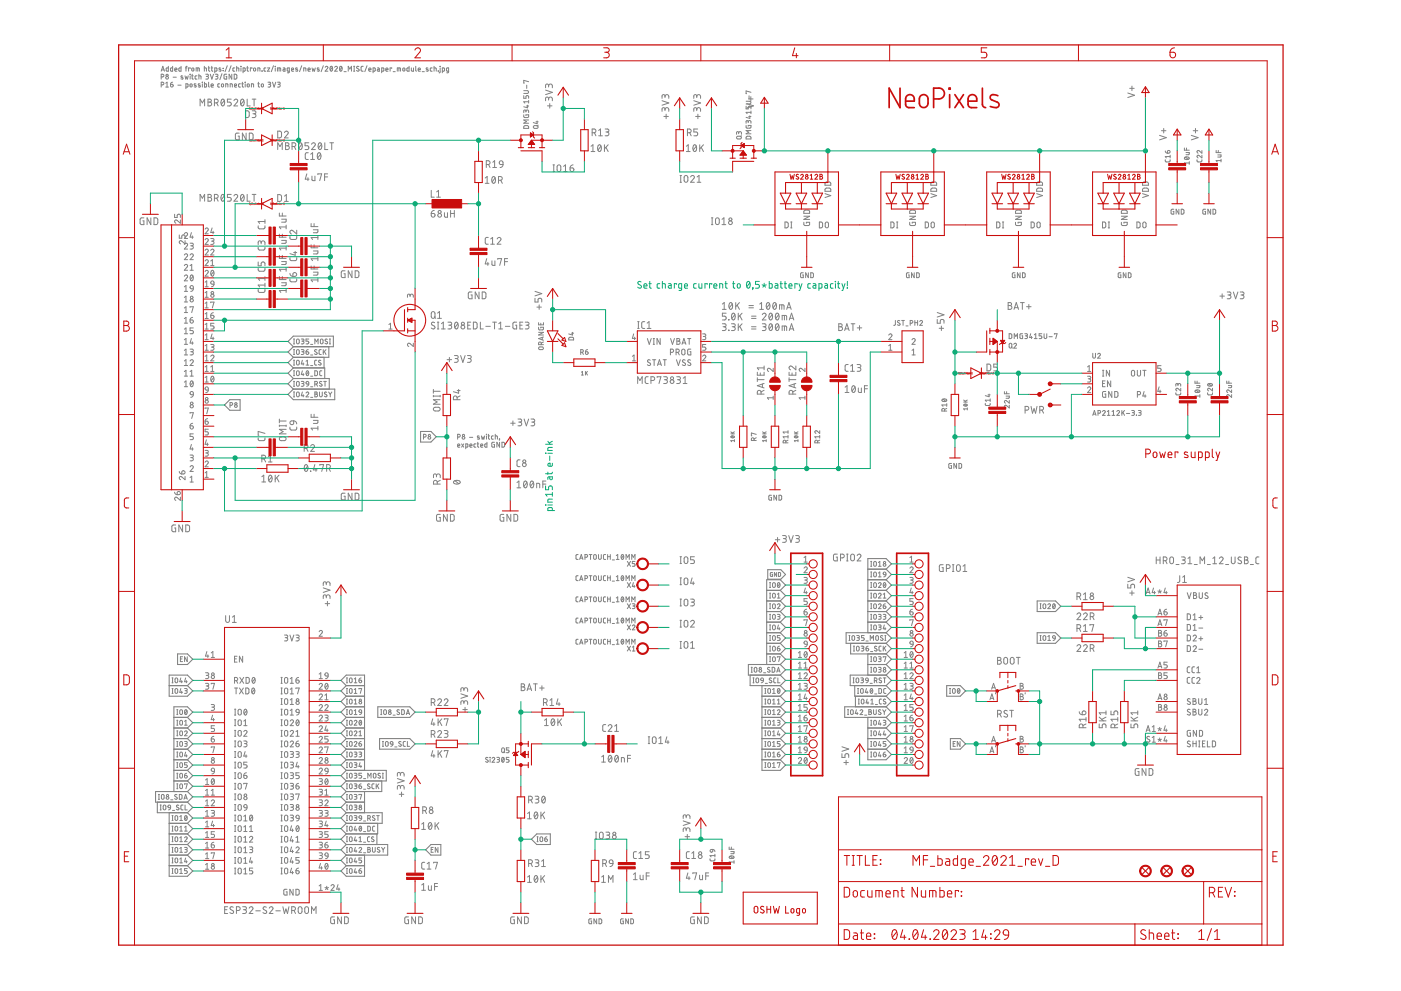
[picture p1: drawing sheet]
<svg xmlns="http://www.w3.org/2000/svg" width="420mm" height="297mm" viewBox="0 0 420 297" stroke-linecap="round" stroke-linejoin="round" font-family="sans-serif">
<g fill="none" stroke="#ffba08" stroke-width=".3">
<path d="M75 32.3l-.2 .1 .2 .3h-.2M75.2 32.7h.2v-.3h-.2v.5M75.6 32.3h.1M75.6 32.4v.3M76 32.4l-.2 .1 .2 .2M76.1 32.5l.2 .2M76.1 32.5h.2M76.1 32.6h.2M76.3 32.5v.1M76.6 32.3h.2l-.1 .4zM77.2 32.4l-.2 .3M77.2 32.4v.1"/>
<path d="M77.5 32.3l-.1 .4-.1-.2 .2-.1M77.7 32.5l.2 .2M77.7 32.5h.2M77.7 32.6h.2M77.9 32.5v.1M78.3 32.4l-.2 .3M78.3 32.4v.1M78.7 32.4l.2-.1-.2 .4h.3M81.3 32.3l-.2 .1 .2 .3h-.2M81.6 32.7h.2l-.1-.3h-.1v.5M81.9 32.3h.1M82 32.4v.3"/>
<path d="M82.3 32.4l-.2 .1 .2 .2M82.5 32.5l.2 .2M82.5 32.5h.2M82.5 32.6h.2M82.7 32.5v.1M82.9 32.3h.2v.4zM83.5 32.4l-.1 .3M83.5 32.4v.1M83.9 32.3l-.2 .4v-.2l.2-.1M84.1 32.5l.2 .2M84.1 32.5h.2M84.1 32.6h.2"/>
<path d="M84.3 32.5v.1M84.6 32.4l-.1 .3M84.6 32.4v.1M85 32.4l.2-.1v.4M85 32.7h.3M75 41.8l-.2 .1 .2 .3h-.2M75.2 42.3l.2-.1v-.2h-.2v.4M75.6 41.8h.1M75.6 42v.3M76 42h-.2l.2 .3M76.1 42.1l.2-.1-.2 .2 .2 .1M76.6 41.8h.2l-.1 .4z"/>
<path d="M77.2 42l-.2 .3M77.2 42h.1M77.5 41.8l-.1 .5-.1-.3h.2M77.7 42.1l.2-.1-.2 .2 .2 .1M78.3 42l-.2 .3M78.3 42h.1M78.7 42.3h.3M78.7 41.9l.1-.1v.5M81.3 41.8l-.2 .1 .2 .3h-.2M81.6 42.3l.2-.1-.1-.2h-.1v.4M81.9 41.8h.1M82 42v.3"/>
<path d="M82.3 42h-.2l.2 .3M82.5 42.1l.1-.1-.1 .2 .2 .1M82.9 41.8h.2v.4zM83.5 42l-.1 .3M83.5 42h.1M83.9 41.8l-.2 .5v-.3h.2M84.1 42.1l.2-.1-.2 .2 .2 .1M84.6 42l-.1 .3M84.6 42h.1M85 41.9l.3-.1-.3 .5h.3M75 60.9h-.2l.2 .4h-.2M75.2 61.3h.2v-.3h-.2v.5"/>
<path d="M75.6 60.8h.1M75.6 60.9h.1M75.6 60.8v.1M75.6 61v.3M76 61l-.2 .1 .2 .2M76.1 61.2l.2-.2-.2 .2 .2 .1M76.6 60.9h.2l-.1 .4zM77.2 61l-.2 .3M77.2 61h.1M77.5 60.8l-.1 .5-.1-.2 .2-.1M77.7 61.2l.2-.2-.2 .3h.2M78.3 61l-.2 .3"/>
<path d="M78.3 61h.1M78.7 60.9h.2l-.2 .4h.3M81.3 60.9h-.2l.2 .4h-.2M81.6 61.3h.2l-.1-.3h-.1v.5M81.9 60.8v.1M81.9 60.8h.1M81.9 60.9h.1M82 61v.3M82.3 61l-.2 .1 .2 .2M82.5 61.2l.1-.2-.1 .3h.2M82.9 60.9h.2v.4zM83.5 61l-.1 .3"/>
<path d="M83.5 61h.1M83.9 60.8l-.2 .5v-.2l.2-.1M84.1 61.2l.2-.2-.2 .3h.2M84.6 61l-.1 .3M84.6 61h.1M85 61.3h.3M85 60.9l.2-.1v.5M287.7 111.7h-.2l.2 .4-.2-.1M287.9 112.1l.2-.3h-.2v.5M288.3 111.6v.1M288.3 111.8v.3M288.7 111.8l-.2 .1 .2 .2"/>
<path d="M288.8 112l.2-.2-.2 .3h.3M289.3 111.7h.2l-.1 .4zM289.9 111.8h-.2v.3M290.2 111.6v.5h-.2l.2-.3M290.4 112l.2-.2-.2 .3h.2M291 111.8h-.2v.3M291.4 112.1h.3M291.4 111.7l.1-.1v.5M294 111.7h-.2l.2 .4-.2-.1M294.3 112.1l.2-.3h-.2v.5M294.6 111.6h.1M294.7 111.8v.3"/>
<path d="M295 111.8l-.2 .1 .2 .2M295.2 112l.2-.2-.2 .3h.2M295.6 111.7h.2v.4zM296.2 111.8h-.1v.3M296.6 111.6v.5h-.2l.2-.3M296.8 112l.2-.2-.2 .3h.2M297.3 111.8h-.1v.3M297.7 111.7h.3l-.3 .4h.3"/>
</g>
<g fill="none" stroke="#808080" stroke-width=".3">
<path d="M50.5 19.9v1.4h-.5l-.1-.8 .6-.1M51.8 19.9v1.4h-.6v-.8l.6-.1M54.3 19.9v1.4h-.5l-.1-.8 .6-.1M56.1 19.9l-.3 .2v1.2M61.3 19.9v1.4M62.6 19.9v1.2l.3 .2M63.5 19.9v1.2l.3 .2M68.2 19.7l-.7 1.8M69.3 19.7l-.7 1.8M71 19.9v1.4M72.2 19.9h.1M74.2 19.9v1.3l.3 .1"/>
<path d="M82 19.7l-.6 1.8M82.5 19.9h.1M90.5 19.7l-.7 1.8M97 19.7l-.7 1.8M99.1 20l.1-.1a.73 .73 0 0 1 .6 .7 .73 .73 0 0 1-.6 .7l-.2-.4zM102 20l.1-.1a.73 .73 0 0 1 .5 .7 .73 .73 0 0 1-.5 .7l-.3-.4zM106 19.9h.4M106.2 19.9v1.4M107.6 20a.37 .37 0 0 0-.5-.1 .37 .37 0 0 0-.1 .5l.5 .3a.37 .37 0 0 1 .1 .6 .37 .37 0 0 1-.6-.1l-.1-.1M108.9 19.9h-.4l-.2 .3v.9l.6 .2M110.1 19.7l-.7 1.8M122.7 19.9v1.4h-.5l-.2-.8 .7-.1"/>
<path d="M124.7 19.9v1.2l.2 .2M130.2 19.9v1.4M132 19.9h.1M48.3 23.1h.4a.4 .4 0 0 0 .4-.5 .4 .4 0 0 0-.4-.4h-.4v1.5M48.3 25.4h.4a.4 .4 0 0 0 .4-.4 .4 .4 0 0 0-.4-.4h-.4v1.5M48.3 21.3l.5-1.4 .5 1.4M48.5 21h.7M49.7 25l.4-.4v1.5M49.7 26.1h.8M51.1 25.3h.7l.1 .3M51.1 25.3v.4a.4 .4 0 0 0 .4 .4 .4 .4 0 0 0 .4-.4M51.8 24.6l-.4 .1-.3 .6"/>
<path d="M51.9 23.1h1M51.9 25.6v.1M52.4 20.8h.7a.34 .34 0 0 0-.3-.4 .34 .34 0 0 0-.4 .3l.1 .6h.6M53.3 25.5h1M54.8 22.8l-.3-.1-.2 .3 .6 .4v.2h-.6M55.5 22.7l.2 1 .3-.6 .2 .6 .3-1M55.6 20.4h.5M55.8 26.1l.6-.1-.1-.9h-.5v1.5M57 22.2h.1M57 22.7v1M57 20.5l-.4-.1v.9M57.5 22.7h.5"/>
<path d="M57.6 22.2l.1 1.4 .3 .1M58.8 25.2l-.5-.1-.1 .2 .6 .7h-.6M58.8 21.3v-.9l1 .1v.8M59.1 22.7l-.6 .3v.6l.6 .1M59.3 20.4v.9M59.6 22.7l.7 .2v.8M59.6 22.2v1.5M60 31.7v-2l.7 1.1 .7-1.1v2M60 25.2l-.5-.1-.1 .2 .7 .7h-.6M60.6 24.6h.1M60.6 24.6v.1M60.7 25.1v1"/>
<path d="M60.7 24.6v.1M61.3 20.4l.6 .1v.8M61.3 24.6v1.5h.5l.1-.9-.6-.1M61.7 22.2l.6 .1 .2 .2-.2 .4h-.4M62.1 22.9a.4 .4 0 0 1 .4 .4 .4 .4 0 0 1-.4 .4h-.4M62.4 29.7h.5a.44 .44 0 0 1 .5 .5 .44 .44 0 0 1-.5 .4 .57 .57 0 0 1 .6 .6 .57 .57 0 0 1-.6 .5h-.5zM62.4 30.6h.5M62.4 20.4h.5M62.6 24.6v1.2l.2 .3M63.1 22.2l.4 1.5 .5-1.5M63.3 25.6h.7a.34 .34 0 0 0-.3-.5 .34 .34 0 0 0-.4 .3v.6l.7 .1M63.3 20.4h.5"/>
<path d="M64.3 30.8h.6a.56 .56 0 0 0 .5-.5 .56 .56 0 0 0-.5-.6h-.6v2M64.4 21.3l.6-.1-.1-.8h-.5v1.4M64.6 22.2l.6 .1 .2 .2-.2 .4h-.5M65 22.9a.4 .4 0 0 1 .4 .4 .4 .4 0 0 1-.4 .4h-.4M65 30.8l.4 .9M65.9 25.1h-.5l-.1 .3v.6l.6 .1M66.2 20.4h-.5l-.1 .2 .7 .6-.6 .1M66.5 29.8a.65 .65 0 0 1 .8 .2 .65 .65 0 0 1 .1 .7 .6 .6 0 0 1-.2 .8 .6 .6 0 0 1-.8 0l-.1-.8zM66.6 22.1l-.7 1.8M66.9 20.5h.1M66.9 21.1h.1M67.3 30.2l-.9 1.1"/>
<path d="M67.7 26.1v-1l.6 .1v.9M68 22.2l-.8 .3 .2 1.2h.6v-.8h-.2M69 26.1v-1l.6 .1 .1 .9M69.3 29.7h-1.1v.9h.7a.58 .58 0 0 1 .5 .6 .58 .58 0 0 1-.5 .5h-.7M69.5 22.2v1.5l-.8-1.5v1.5M70.2 30.2a.55 .55 0 0 1 .8-.5 .55 .55 0 0 1 .1 .9l-.9 1.1h1.1M70.2 22.2l.8 .3v1l-.2 .2h-.6zM70.3 25.6h.7a.34 .34 0 0 0-.3-.5 .34 .34 0 0 0-.4 .3v.6l.7 .1M70.4 20.4h-.4l-.2 .2 .1 .6 .5 .1M71 20.4l.6 .1v.8M71.7 39.9h-.8l-.3 .3v1.3l.3 .4h.8v-1.1h-.3M72.1 25.1l-.6 .3 .1 .6 .5 .1"/>
<path d="M72.3 20.4v.9M72.4 29.8a.65 .65 0 0 1 .7 .2 .65 .65 0 0 1 .1 .7 .6 .6 0 0 1-.1 .8 .6 .6 0 0 1-.8 0l-.2-.8zM72.5 25.1h.5M72.7 24.6v1.4l.3 .1M72.9 21.3l.6-.1-.1-.8h-.5v1.4M73.1 30.2l-.9 1.1M73.5 24.6h.1M73.5 24.6v.1M73.5 25.1v1M73.6 24.6v.1M73.6 33.2h.7l.4 .4v1.2l-.4 .4h-.7zM73.8 39.9v2l-1.1-2v2"/>
<path d="M74 20.4h.5M74.1 29.7v2h.9M74.8 39.9h.7l.4 .4v1.1l-.4 .5h-.7zM75.4 26.1v-1l.6 .1 .1 .9M75.6 20.5l-.5-.1v.9M75.6 33.2h.7a.44 .44 0 0 1 .5 .5 .44 .44 0 0 1-.5 .4h-.4M75.6 29.7h1.2M76.2 34.1a.57 .57 0 0 1 .6 .6 .57 .57 0 0 1-.6 .5h-.6M76.2 29.7v2M77.3 21.3v-.9l.6 .1 .1 .8M77.3 25.1h.5M77.5 24.6v1.2l.3 .3"/>
<path d="M78.5 21.3h.1M79.7 20.4h-.4l-.1 .2v.6l.5 .1M80.2 20.4h.7l-.7 .9h.7M80.4 24.6l.6 .1 .2 .2-.2 .4h-.5M80.8 25.3a.41 .41 0 0 1 .4 .4 .41 .41 0 0 1-.4 .4h-.4M81.7 24.6l.5 1.5 .5-1.5M82.5 20.4v.9M83.2 21.3v-.9l.9 .1 .1 .8M83.2 24.6l.7 .1 .1 .2-.1 .4h-.5M83.3 39.3h.7l.4 .4v1.1l-.4 .5h-.7zM83.6 25.3a.41 .41 0 0 1 .4 .4 .41 .41 0 0 1-.4 .4h-.4M83.7 20.4v.9"/>
<path d="M84.9 20.4h.5l.1 .2v.7h-.5l-.1-.4 .6-.1M85.3 39.8a.55 .55 0 0 1 .8-.5 .55 .55 0 0 1 .2 .9l-1 1.1h1.1M86.8 21.3l-.7-.1 .1-.8h.6v1.2l-.6 .2M87.4 20.8h.7a.34 .34 0 0 0-.3-.4 .34 .34 0 0 0-.4 .3v.5l.7 .1M89.2 20.4h-.5l-.1 .2 .7 .6-.7 .1M91.1 21.3v-.9l.6 .1v.8M92.4 20.8h.6a.34 .34 0 0 0-.2-.4 .34 .34 0 0 0-.4 .3v.5l.6 .1M93.6 20.4l.2 .9 .3-.6 .2 .6 .3-.9M95.7 20.4h-.5l-.1 .2 .7 .6-.7 .1M97.5 20.2a.4 .4 0 0 1 .6-.3 .4 .4 0 0 1 .1 .6l-.7 .8h.8M99.7 20.2l-.7 .8M100.4 20.2a.4 .4 0 0 1 .5-.3 .4 .4 0 0 1 .2 .6l-.7 .8h.8"/>
<path d="M102.5 20.2l-.6 .8M103.2 21.5h.6M104.4 21.3v-1.4l.5 .8 .5-.8v1.4M106 21.3h.4M110.6 20.8h.7a.34 .34 0 0 0-.3-.4 .34 .34 0 0 0-.4 .3v.5l.7 .1M111.9 21.3l.6-.1-.1-.8h-.5v1.4M113.2 20.4l.5 .1 .1 .8-.6-.1 .1-.4h.5M114.5 21.3l.6-.1-.1-.8h-.5v1.4M115.7 20.8h.7a.34 .34 0 0 0-.3-.4 .34 .34 0 0 0-.4 .3l.1 .6h.6M117.5 20.5l-.5-.1v.9M117.9 21.5h.6M119.1 21.3v-.9l1 .1v.8"/>
<path d="M119.6 20.4v.9M123.4 20.4v.7l.2 .2h.4v-.9M125.4 20.8h.7a.34 .34 0 0 0-.3-.4 .34 .34 0 0 0-.4 .3l.1 .5 .6 .1M126.6 21.5h.7M128.4 20.4h-.5l-.1 .2 .6 .6-.6 .1M129.6 20.4l-.6 .2 .1 .6 .5 .1M130.2 20.4l.6 .1v.8M131.4 21.3h.1M132 20.4v1.3l-.3 .1M132.7 21.3l.6-.1-.1-.8h-.5v1.4M134.5 21.3l-.6-.1 .1-.8h.5v1.2l-.5 .2M157.1 34.4l.2 .8h.9l.3-.2v-.6h-.8v.3"/>
<path d="M157.1 28.7v.8h.6v-.5a.41 .41 0 0 1 .4-.3 .41 .41 0 0 1 .4 .3v.5M157.1 27.2h1a.41 .41 0 0 1 .4 .4 .41 .41 0 0 1-.4 .4h-1M157.2 37.8l1.1-.1 .2 .8h-1.4zM157.7 33.4a.4 .4 0 0 1 .4-.4 .4 .4 0 0 1 .4 .4v.4M157.7 33.6v-.5l-.4-.1-.2 .1v.7M157.9 31.8h.6M158 25.5v1M158.2 31.5v.8l-1.1-.3M158.5 24.5l-1.4-.4v.8h.1M158.5 30.1v.8M158.5 36h-1.4l.8 .4-.8 .5h1.4M158.5 30.5h-1.4l.3 .4"/>
<path d="M160.1 37.8l.9-.1a.41 .41 0 0 1 .4 .4 .41 .41 0 0 1-.4 .4l-.9-.1zM160.7 36.5h.7M161.1 36.3v.8l-1.2-.4M161.4 37.5l-.3 .3M163.6 27l2.1 .7-2.1 .7M164.2 31.7h1.3M164.5 29.7a.56 .56 0 0 1 .6-.6 .56 .56 0 0 1 .6 .6v.5M164.5 30v-.5a.46 .46 0 0 0-.4-.4 .46 .46 0 0 0-.5 .4v.7M164.5 25.7a.56 .56 0 0 1 .6-.5 .56 .56 0 0 1 .6 .5v.6M164.5 26.1v-.5a.46 .46 0 0 0-.4-.4 .46 .46 0 0 0-.5 .4v.7M164.9 31.1v1.3M177.6 39.8h.5a.56 .56 0 0 0 .6-.6 .56 .56 0 0 0-.6-.5h-.5v2"/>
<path d="M178.3 39.8l.4 .9M179.5 39.1l.6-.4v2M181.5 38.7h.7a.44 .44 0 0 1 .4 .4 .44 .44 0 0 1-.4 .5h-.5M182.1 39.6a.57 .57 0 0 1 .5 .5 .57 .57 0 0 1-.5 .6h-.6M198.5 30.2l2.1 .7-2.1 .6M199.1 34.9h1.3M199.4 32.8a.57 .57 0 0 1 .6-.6 .57 .57 0 0 1 .6 .6v.6M199.4 33.2v-.5a.44 .44 0 0 0-.4-.4 .44 .44 0 0 0-.5 .4v.7M199.4 28.9a.57 .57 0 0 1 .6-.5 .57 .57 0 0 1 .6 .5v.6M199.4 29.3v-.5a.44 .44 0 0 0-.4-.5 .44 .44 0 0 0-.5 .5v.7M199.8 34.2v1.4M206.2 39.8h.5a.56 .56 0 0 0 .6-.6 .56 .56 0 0 0-.6-.5h-.5v2"/>
<path d="M206.8 39.8l.5 .9M208.1 30.2l2 .7-2 .6M208.6 34.9h1.4M209 32.8a.57 .57 0 0 1 .5-.6 .57 .57 0 0 1 .6 .6v.6M209 33.2v-.5a.44 .44 0 0 0-.5-.4 .44 .44 0 0 0-.4 .4v.7M209 28.9a.57 .57 0 0 1 .5-.5 .57 .57 0 0 1 .6 .5v.6M209 29.3v-.5a.44 .44 0 0 0-.5-.5 .44 .44 0 0 0-.4 .5v.7M209.2 38.7h-1.1v.9h.7a.58 .58 0 0 1 .4 .5 .58 .58 0 0 1-.4 .6h-.7M209.3 34.2v1.4M221.5 39.9a.41 .41 0 0 1 .4-.5 .41 .41 0 0 1 .5 .5v.4M223.8 37.6v.6l.3 .2 1-.1 .1-.7h-.8v.2M223.8 31.8v.8h.6v-.4a.42 .42 0 0 1 .4-.4 .42 .42 0 0 1 .4 .4v.4"/>
<path d="M223.8 30.4h1a.41 .41 0 0 1 .4 .4 .41 .41 0 0 1-.4 .4h-1M223.9 31.1l2.1 .6-2.1 .7M224.4 36.5a.41 .41 0 0 1 .4-.4 .41 .41 0 0 1 .4 .4v.4M224.4 36.8v-.5l-.4-.2-.2 .2v.6M224.5 29.7h1.3M224.6 34.9h.6M224.6 28.7v1M224.9 34.7v.8l-1.1-.3M225.2 29v1.3M225.2 27.7l-1.4-.4 .1 .8M225.2 33.3v.8M225.2 39.1h-1.4l.8 .5-.8 .5h1.4"/>
<path d="M225.2 33.7h-1.4l.3 .4M338.2 27.9l2.1 .7-2.1 .6M338.8 26.5h1.3M339.5 25.8v1.4M348.3 39.2h1.4M349 38.5v1.4M357.8 39.2h1.4M358.5 38.5v1.4M62.4 58.3h.5a.46 .46 0 0 1 .5 .4 .46 .46 0 0 1-.5 .5 .56 .56 0 0 1 .6 .5 .56 .56 0 0 1-.6 .6h-.5zM62.4 59.2h.5M64.3 59.4h.6a.57 .57 0 0 0 .5-.6 .57 .57 0 0 0-.5-.5h-.6v2M65 59.4l.4 .9"/>
<path d="M66.5 58.4a.64 .64 0 0 1 .8 .1 .64 .64 0 0 1 .1 .8 .6 .6 0 0 1-.2 .8 .6 .6 0 0 1-.8-.1l-.1-.7zM67.3 58.7l-.9 1.2M69.3 58.3h-1.1v.9h.7a.57 .57 0 0 1 .5 .5 .57 .57 0 0 1-.5 .6h-.7M70.2 58.7a.55 .55 0 0 1 .8-.4 .55 .55 0 0 1 .1 .9l-.9 1.1h1.1M72.4 58.4a.64 .64 0 0 1 .7 .1 .64 .64 0 0 1 .1 .8 .6 .6 0 0 1-.1 .8 .6 .6 0 0 1-.8-.1l-.2-.7zM73.1 58.7l-.9 1.2M74.1 58.3v2h.9M75.6 58.3h1.2M76.2 58.3v2M83.3 58.3l.7 .1 .4 .3v1.1l-.4 .5-.7 .1zM83.3 44.8v-2l.7 1.1 .6-1.1v2M85.3 58.8l.6-.5v2.1"/>
<path d="M85.6 42.8h.6a.44 .44 0 0 1 .5 .4 .44 .44 0 0 1-.5 .5 .57 .57 0 0 1 .6 .6 .57 .57 0 0 1-.6 .5h-.6zM85.6 43.7h.6M87.6 43.9h.6a.56 .56 0 0 0 .5-.5 .56 .56 0 0 0-.5-.6h-.6v2M88.3 43.9l.4 .9M89.8 42.9a.65 .65 0 0 1 .8 .1 .65 .65 0 0 1 .1 .8 .6 .6 0 0 1-.2 .8 .6 .6 0 0 1-.8-.1l-.2-.7zM90.6 43.2l-1 1.2M92 52.1l-.5 1.6h1.2M92.4 53.3v.8M92.5 45.8h-.7l-.3 .4 .2 1.5 .8 .1M92.6 42.8h-1.1v.9h.7a.59 .59 0 0 1 .4 .6 .59 .59 0 0 1-.4 .5h-.7M93.2 47.8h1.1M93.2 46.2l.5-.4v2"/>
<path d="M93.4 43.2a.56 .56 0 0 1 .8-.4 .56 .56 0 0 1 .2 .9l-1 1.1h1.2M93.6 52.8v1.2l.3 .1h.5v-1.3M95.3 52.3v-.2h1.2l-.6 2M95.4 45.9a.64 .64 0 0 1 .8 .1 .64 .64 0 0 1 .1 .8 .65 .65 0 0 1-.1 .8 .65 .65 0 0 1-.8 .1 1.65 1.65 0 0 1 0-1.8zM95.7 42.9a.65 .65 0 0 1 .7 .1 .65 .65 0 0 1 .1 .8 .6 .6 0 0 1-.1 .8 .6 .6 0 0 1-.8-.1l-.2-.7zM96.2 46.2l-1 1.1M96.4 43.2l-.9 1.2M97.3 53h1M97.4 42.8v2h.9M98.3 52.1h-1v2M98.9 42.8h1.1M99.5 42.8v2"/>
<path d="M129.3 57.1v2h.9M131 57.5l.5-.4v2M131 59.1h1.1M145.5 53.4l.6-.5v2M145.5 54.9h1.1M145.8 49.3h.6a.57 .57 0 0 0 .6-.6 .57 .57 0 0 0-.6-.5h-.6v2M146.5 49.3l.5 .9M147.7 53a.66 .66 0 0 1 .8 .2 .66 .66 0 0 1 .1 .7 .61 .61 0 0 1-.1 .8 .61 .61 0 0 1-.9 0l-.1-.8zM147.8 48.6l.5-.4v2M147.8 50.2h1.1M148.5 53.4l-.9 1.1M149.5 54h.6a.56 .56 0 0 0 .5-.5 .56 .56 0 0 0-.5-.6h-.6v2"/>
<path d="M149.9 48.4l.3-.2 .5 .2 .2 .9-1-.1zM150.2 54l.4 .9M150.9 49.3l-.3 .7-.6 .2M165.8 51.5h.5M165.8 49.4h.5M166.1 49.4v2.1M167.2 49.6l.3-.2 .6 .2 .1 1.3a.56 .56 0 0 1-.6 .6 .56 .56 0 0 1-.5-.6zM169 51.5h1.1M169 49.9l.6-.5v2.1M171 50.3h.6a.56 .56 0 0 1 .5 .7 .56 .56 0 0 1-.6 .4 .56 .56 0 0 1-.5-.5zM171.9 49.4l-.7 .3-.2 .6M177.3 45.4h1.1"/>
<path d="M177.3 43.8l.5-.4v2M179.5 43.5a.65 .65 0 0 1 .7 .1 .65 .65 0 0 1 .1 .8 .6 .6 0 0 1-.1 .8 .6 .6 0 0 1-.8-.1l-.2-.7zM179.5 40.7h1.2M180.2 43.8l-.9 1.2M181.3 43.4v2M181.7 44.2l.7 1.2M182.4 43.4l-1.1 1.2M203.9 54.6h.5M203.9 52.6h.5M204.2 52.6v2M205.3 52.8l.3-.2 .6 .2 .1 1.3a.56 .56 0 0 1-.6 .5 .56 .56 0 0 1-.5-.5zM205.8 43.8l.6-.4v2"/>
<path d="M205.8 45.4h1.2M207.1 53a.56 .56 0 0 1 .8-.4 .56 .56 0 0 1 .2 .9l-1 1.1h1.1M208 43.5a.65 .65 0 0 1 .8 .1 .65 .65 0 0 1 .1 .8 .6 .6 0 0 1-.1 .8 .6 .6 0 0 1-.8-.1l-.2-.7zM208.8 43.8l-.9 1.2M209.1 54.6h1.1M209.1 53l.5-.4v2M209.8 43.4v2M210.3 44.2l.7 1.2M211 43.4l-1.2 1.2M221 41l.9-.2a.41 .41 0 0 1 .5 .4 .41 .41 0 0 1-.5 .5l-.9-.2zM221.5 40.1v-.5l-.4-.1-.2 .1v.7M222.4 40.7l-.4 .3"/>
<path d="M223.9 41l1.1-.1 .2 .8h-1.4zM247.4 58l1.8 .6-1.8 .6M247.5 54.8l.3-.2h1l.3 .3 .1 .6h-1.8zM247.6 56.5h1.4l.2 .8h-1.8zM279.2 58l1.7 .6-1.7 .6M279.3 56.6l.3-.2 1.1 .1 .2 .8h-1.7zM279.3 54.8l.2-.2h1.1l.3 .3v.6h-1.7zM310.9 58l1.8 .6-1.8 .6M311 56.6l.4-.2h.9l.3 .3 .1 .6h-1.8zM311 54.8l.2-.2h1.1l.3 .3 .1 .6h-1.8zM342.6 58l1.8 .6-1.8 .6M342.8 56.6l.3-.2h1l.3 .3v.6h-1.8z"/>
<path d="M342.8 54.8l.2-.2h1.1l.3 .3v.6h-1.8zM347.7 40.6l2.1 .7-2.1 .6M349.5 47.9v.4l.3 .2h.9l.2-.6M349.5 45.3l.2 .5 .4 .1M350.2 45.2a.42 .42 0 0 1 .7 .1 .42 .42 0 0 1-.4 .6h-.4zM350.9 46.5v.8M350.9 46.9h-1.4l.3 .4M355.2 44.4v.6h1.5M355.3 47.2a.83 .83 0 0 1 1.3 .3 .73 .73 0 0 1-.8 .4 .73 .73 0 0 1-.5-.7zM355.5 47.1l.8 .7M355.7 45.7h1l-.2 .6-.8 .1M355.8 44.4v.6"/>
<path d="M356.7 48.9h-1.5l.3 .4M356.7 48.5v.8M357.3 40.6l2 .7-2 .6M359 47.9v.4l.3 .2h.9l.2-.6M360.4 46.5v.8l-.8-.6a.39 .39 0 0 0-.6 .1 .39 .39 0 0 0 .3 .5M360.4 45.1v.8l-.8-.7a.4 .4 0 0 0-.6 .1 .4 .4 0 0 0 .3 .6M364.7 45.1v.6h1.5M365.2 46.4h1l-.1 .7h-.9M365.4 45.1v.6M366.2 48.1h-1.5l.3 .4M366.2 47.7v.8M43.2 65.3h-.7l-.4 .3-.1 1.3 .3 .4h.9v-1.1h-.4"/>
<path d="M45.2 65.3v2l-1.1-2v2M46.2 65.3h.7l.4 .4v1.1l-.4 .5h-.7zM52.4 64.2v1h.7v-.6a.5 .5 0 0 1 .5-.4 .5 .5 0 0 1 .5 .4v.6M53.8 70.4v1h.7v-.6a.5 .5 0 0 1 .5-.4 .5 .5 0 0 1 .5 .4v.6M54.1 65.9v1l-1-.8a.48 .48 0 0 0-.7 .1 .48 .48 0 0 0 .3 .7M55.3 79.6a.48 .48 0 0 1 .7-.3 .48 .48 0 0 1 .1 .7l-.8 1h1M55.3 76.5a.48 .48 0 0 1 .7-.4 .48 .48 0 0 1 .1 .8l-.8 .9h1M55.3 73.3a.48 .48 0 0 1 .7-.4 .48 .48 0 0 1 .1 .8l-.8 1h1M55.3 70.1a.48 .48 0 0 1 .7-.4 .48 .48 0 0 1 .1 .8l-.8 1h1M55.5 72.1v1l-1-.8a.48 .48 0 0 0-.7 .1 .48 .48 0 0 0 .3 .7M57 76.5a.48 .48 0 0 1 .7-.4 .48 .48 0 0 1 .1 .8l-.8 .9h1M57 72.9h.6a.39 .39 0 0 1 .4 .4 .39 .39 0 0 1-.4 .4h-.4"/>
<path d="M57 79.6l.5-.4v1.8M57.4 69.7l-.4 1.4h1M57.5 73.7a.49 .49 0 0 1 .5 .5 .49 .49 0 0 1-.5 .5h-.5M57.7 70.7v.8M60 60.3v-2l.7 1.1 .7-1.1v2M61.5 78.2a.48 .48 0 0 1 .7-.3 .48 .48 0 0 1 .1 .7l-.8 1h1M61.5 75.1a.48 .48 0 0 1 .7-.4 .48 .48 0 0 1 .1 .8l-.8 .9h1M61.5 71.9a.48 .48 0 0 1 .7-.4 .48 .48 0 0 1 .1 .8l-.8 1h1M61.5 68.7a.48 .48 0 0 1 .7-.3 .48 .48 0 0 1 .1 .7l-.8 1h1M63.2 75.1a.48 .48 0 0 1 .7-.4 .48 .48 0 0 1 .1 .8l-.8 .9h1M63.2 71.5h.6a.39 .39 0 0 1 .4 .4 .39 .39 0 0 1-.4 .4h-.4M63.2 78.2l.5-.3v1.7"/>
<path d="M63.2 79.6h1M63.6 68.3l-.4 1.4h1M63.7 72.3a.49 .49 0 0 1 .5 .5 .49 .49 0 0 1-.5 .5h-.5M63.9 69.3v.8M77.4 67.7v.6l.5 .3 1.4-.1 .2-.8M77.4 74v.7l.5 .3 1.4-.2 .2-.8M77.4 78.5v1.2h.9v-.7a.58 .58 0 0 1 .6-.5 .58 .58 0 0 1 .6 .5v.7M78.3 72.7a.57 .57 0 0 1 .6-.5 .57 .57 0 0 1 .6 .5v.6M78.3 73.1v-.5a.44 .44 0 0 0-.4-.4 .44 .44 0 0 0-.5 .4v.7M79.5 65.8v1.2M79.5 66.4h-2.1l.5 .6M83.8 63.9v.8h2"/>
<path d="M83.8 70.2v.9h2M83.8 76.5v.9h2M84.5 65.7h1.3l-.1 .8-1.2 .1M84.5 72.1h1.3l-.1 .8h-1.2M84.5 78.4h1.3l-.1 .8-1.2 .1M84.7 63.9v.8M84.7 70.2v.9M84.7 76.5v.9M85.3 60.4h1.1M85.8 68h-2l.4 .6M85.8 67.5v1.1M85.8 73.8v1.2"/>
<path d="M85.8 74.4h-2l.4 .6M87 70.9v.6l.4 .3 1.3-.1 .2-.2 .1-.6M87 77.2v.7l.4 .2h1.3l.2-.2 .1-.7M88.1 75.7h.9M88.5 75.4v1.1l-1.5-.5M89 69v1.1l-1.2-.9a.56 .56 0 0 0-.9 .2 .56 .56 0 0 0 .5 .7M93.3 67v.9h2M93.3 73.4v.9h2M93.3 79.7v.9h2M94 68.9h1.3l-.1 .8-1.2 .1M94 75.2h1.3l-.1 .8-1.2 .1M94.2 67v.9"/>
<path d="M94.2 73.4v.9M94.2 79.7v.9M95.3 71.2h-2l.4 .6M95.3 70.7v1.1M95.3 77v1.1M95.3 77.6h-2l.4 .5M129.3 64h.7a.56 .56 0 0 1 .4 .6 .56 .56 0 0 1-.5 .5 .56 .56 0 0 1-.6-.6zM130.2 63.1l-.6 .2-.3 .7M133.3 63.8v1.1l.3 .2h.6v-1.3M135.1 64h1.1M135.1 63.1v2M136.2 63.1v2"/>
<path d="M146 77.5l-.5 1.6h1.1M146.3 78.7v.8M146.4 71.2h-.6l-.3 .4 .1 1.5 .8 .1M147.2 73.2h1.1M147.2 71.6l.5-.4v2M147.5 78.2l.1 1.1 .3 .2h.5v-1.3M149.1 71.6a.56 .56 0 0 1 .8-.4 .56 .56 0 0 1 .2 .9l-1 1.1h1.1M149.3 77.7v-.2h1.1l-.5 2M151.3 78.4h.9M152.2 77.5h-.9v2M213.4 67.3h.4M213.4 65.3h.4"/>
<path d="M213.6 65.3v2M214.7 65.5l.4-.2 .5 .2 .1 1.3a.56 .56 0 0 1-.6 .5 .56 .56 0 0 1-.5-.5zM216.5 67.3h1.2M216.5 65.7l.6-.4v2M235.4 66.5l.7 .1 .2 .3 .1 .9-.3 .5h-.7zM237.1 66.5h.4M237.1 68.3h.4M237.3 66.5v1.8M241.1 66.6v.8l.2 .2h1.1l.4-.2v-.8h-1v.3M241.1 64.8h1.7l-1.7 1h1.7M241.2 63.2l.2-.2h1.1l.3 .3v.6h-1.7zM245.7 66.5l.7 .1 .3 .3v1.1l-.3 .3h-.7z"/>
<path d="M247.6 66.7l.3-.2 .4 .2 .2 1.1a.49 .49 0 0 1-.5 .5 .49 .49 0 0 1-.5-.5zM267.2 66.5l.6 .1 .3 .3v1.1l-.3 .3h-.6zM268.9 66.5h.4M268.9 68.3h.4M269.1 66.5v1.8M272.8 66.6v.8l.2 .2h1.2l.3-.2 .1-.8h-1v.3M272.8 64.8h1.8l-1.8 1h1.8M272.9 63.2l.2-.2h1.1l.3 .3 .1 .6h-1.8zM277.5 66.5l.6 .1 .3 .3v.9l-.3 .5h-.6zM279.4 66.7l.2-.2 .5 .2 .1 1.1a.49 .49 0 0 1-.5 .5 .49 .49 0 0 1-.5-.5zM298.9 66.5l.6 .1 .3 .3v1.1l-.3 .3h-.6zM300.6 66.5h.4"/>
<path d="M300.6 68.3h.4M300.8 66.5v1.8M304.5 66.6v.6l.3 .4h1.1l.4-.2v-.8h-1v.3M304.5 64.8h1.8l-1.8 1h1.8M304.7 63.2l.2-.2h1.1l.3 .3v.6h-1.8zM309.2 66.5l.7 .1 .3 .3v1.1l-.3 .3h-.7zM311.1 66.7l.3-.2 .4 .2 .2 1.1a.49 .49 0 0 1-.5 .5 .49 .49 0 0 1-.5-.5zM330.6 66.5l.7 .1 .3 .3v1.1l-.3 .3h-.7zM332.4 66.5h.4M332.4 68.3h.4M332.6 66.5v1.8M336.3 66.6v.6l.2 .4h1.2l.3-.2 .1-.8h-1v.3"/>
<path d="M336.3 64.8h1.8l-1.8 1h1.8M336.4 63.2l.2-.2h1.1l.3 .3 .1 .6h-1.8zM341 66.5l.6 .1 .3 .3v1.1l-.3 .3h-.6zM342.8 66.7l.3-.2 .5 .2 .1 1.1a.49 .49 0 0 1-.5 .5 .49 .49 0 0 1-.5-.5zM352 62.7l-.8 .2v1l.2 .3h.6v-.8h-.2M353.5 62.7v1.5l-.8-1.5v1.5M354.2 62.7l.8 .3 .1 .8-.3 .4h-.6zM361.5 62.7l-.7 .2-.1 1 .2 .3h.6v-.8h-.2M363.1 62.7v1.5l-.9-1.5v1.5M363.8 62.7l.8 .3v.8l-.3 .4h-.5zM55.3 82.8a.48 .48 0 0 1 .7-.4 .48 .48 0 0 1 .1 .8l-.8 1h1M55.3 86l.5-.4v1.7"/>
<path d="M55.3 89.2l.5-.4v1.7M55.3 92.3l.5-.4v1.8M55.3 95.5l.5-.4v1.8M55.3 98.7l.5-.4v1.7M55.3 96.9h1M55.3 90.5h1M55.3 93.7h1M55.3 87.3h1M57 95.9h.6a.49 .49 0 0 1 .4 .5 .49 .49 0 0 1-.5 .5 .49 .49 0 0 1-.5-.5zM57 92.1v-.2h1l-.5 1.8M57 81h1M57.1 85.8l.3-.2 .5 .2 .1 .8-.9-.2z"/>
<path d="M57.2 82.5l.1-.1a.88 .88 0 0 1 .7 .9 .88 .88 0 0 1-.7 .8l-.3-.8zM57.8 95.1l-.5 .2-.3 .6M57.9 82.8l-.8 1M58 98.3h-1v.8h.6a.49 .49 0 0 1 .4 .5 .49 .49 0 0 1-.4 .4h-.6M58 86.6l-.3 .5-.5 .2M61.5 81.4a.48 .48 0 0 1 .7-.3 .48 .48 0 0 1 .1 .7l-.8 1h1M61.5 92.3h1M61.5 95.5h1M61.5 84.6l.5-.4v1.8M61.5 87.8l.5-.4v1.7M61.5 90.9l.5-.3v1.7M61.5 94.1l.5-.4v1.8"/>
<path d="M61.5 97.3l.5-.4v1.7M61.5 98.6h1M61.5 89.1h1M61.5 86h1M63.2 94.5h.6a.49 .49 0 0 1 .4 .6 .49 .49 0 0 1-.5 .4 .49 .49 0 0 1-.5-.5zM63.2 90.7v-.1h1l-.5 1.7M63.3 84.4l.3-.2 .5 .2 .1 .8-.9-.2zM63.4 81.2l.2-.2a.89 .89 0 0 1 .6 .9 .89 .89 0 0 1-.6 .8l-.4-.8zM64 93.7l-.6 .3-.2 .5M64.1 81.4l-.8 1M64.2 96.9h-1v.8h.6a.49 .49 0 0 1 .4 .5 .49 .49 0 0 1-.4 .4h-.6M64.2 85.2l-.2 .5-.6 .3"/>
<path d="M77.4 80.4v.6l.5 .3 1.4-.1 .2-.8M77.4 86.7v.7l.5 .3 1.3-.1 .2-.2 .1-.7M79.5 82.9v1.2M79.5 84.9v1.1M79.5 85.4h-2.1l.5 .6M79.5 83.5h-2.1l.5 .6M83.8 82.9v.9h2M84.5 84.8h1.3l-.1 .8h-1.2M84.7 82.9v.9M85.8 80.2v1.1M85.8 86.5v1.2M85.8 80.7h-2l.4 .6"/>
<path d="M85.8 87.1h-2l.4 .6M87 83.6v.6l.4 .3 1.3-.1 .2-.2 .1-.6M87 81.9l.2 .7 .6 .2M88 81.9a.58 .58 0 0 1 .9 .1 .58 .58 0 0 1-.5 .8h-.6zM94 81.6h1.3l-.1 .8-1.2 .1M95.3 83.3v1.2M95.3 83.9h-2l.4 .6M103.5 81.2h-.9l-.2 .2-.1 1.3 .3 .5h.9v-1.1h-.4M105.6 81.2v2l-1.2-2v2M106.5 81.2h.8l.3 .4v1.2l-.3 .4h-.8zM116.6 98.6h1M116.6 97.3l.5-.4v1.7"/>
<path d="M123 88.6a.49 .49 0 0 1 .5-.4 .49 .49 0 0 1 .5 .4v.5M123 88.9v-.4a.39 .39 0 0 0-.4-.3 .39 .39 0 0 0-.4 .3v.6M129.5 93.6l.3-.2 .5 .2 .2 1.3a.56 .56 0 0 1-.6 .5 .56 .56 0 0 1-.6-.5zM130.2 95l.5 .4M130.3 96.7a.51 .51 0 0 0-.7-.1 .51 .51 0 0 0 0 .8l.6 .3a.56 .56 0 0 1 0 .9 .56 .56 0 0 1-.9-.3M131.2 98.6h.4M131.2 96.6h.4M131.2 95.4h1.2M131.2 93.9l.6-.5v2M131.4 96.6v2M132.4 98.6h1.1M132.4 97l.5-.4v2"/>
<path d="M134.3 96.6h.7a.46 .46 0 0 1 .5 .4 .46 .46 0 0 1-.5 .5h-.4M134.9 97.5a.56 .56 0 0 1 .6 .5 .56 .56 0 0 1-.6 .6h-.6M136.5 96.7a.83 .83 0 0 1 1 .4 .83 .83 0 0 1-.1 1 .54 .54 0 0 1-.7 .5 .54 .54 0 0 1-.4-.8zM137.3 97l-.9 1.1M140.3 97.5h.6M141.2 96.6h-.9v2h.9M141.6 87.5h-.9l-.2 .3-.1 1.3 .3 .4 .9 .1v-1.2h-.4M142 96.6h.7l.4 .4v1.2l-.4 .4h-.7zM143.7 87.5v2.1l-1.2-2.1v2.1M144.1 96.6v2h.8M144.6 87.5h.8l.3 .4v1.3l-.3 .3-.8 .1zM145.7 97.8h1.3"/>
<path d="M147.8 96.6h1.1M148.3 96.6v2M149.6 98.6h1.1M149.6 97l.6-.4v2M151.6 97.8h1.3M154.9 96.6h-.8l-.2 .2-.1 1.3 .3 .5h.8v-1.1h-.3M155.9 97.5h.7M156.8 96.6h-.9v2h.9M157.5 96.6h.7a.46 .46 0 0 1 .5 .4 .46 .46 0 0 1-.5 .5h-.4M158.1 97.5a.56 .56 0 0 1 .6 .5 .56 .56 0 0 1-.6 .6h-.6M160.4 89.4v1.1h1v-.6a.57 .57 0 0 1 .5-.5 .57 .57 0 0 1 .6 .5v.6M160.4 87.3l2.1 .7-2.1 .7"/>
<path d="M161 92.1h1.4M161.5 98.1l.2 .8 1.3-.2v-.6h-.8v.2M161.5 96.7v.7h1.5v-.7M161.5 99.6h1.5l-1.5 .8h1.5M161.7 91.4v1.3M162.2 96.9v.5M171.4 99.9h.6M171.7 99.6v.8l-1.1-.3M191.2 98.4h.5M191.2 96.4h.5M191.5 96.4v2M193.4 96.4h-.7l-.3 .5 .1 1.3 .9 .2"/>
<path d="M194.1 98.4h1.1M194.1 96.9l.5-.5v2M216.6 97h.7a.44 .44 0 0 1 .5 .5 .44 .44 0 0 1-.5 .4h-.4M216.6 91.1l.6-.4v2M216.6 92.7h1.2M217.2 97.9a.57 .57 0 0 1 .6 .6 .57 .57 0 0 1-.6 .6h-.6M217.8 93.9h-1.2v.9h.7a.59 .59 0 0 1 .5 .5 .59 .59 0 0 1-.5 .6h-.7M218.5 95.8l.1 .1zM218.5 99l.1 .1zM218.8 90.8a.65 .65 0 0 1 .8 .1 .65 .65 0 0 1 .1 .8 .6 .6 0 0 1-.1 .8 .6 .6 0 0 1-.8-.1l-.2-.7zM219.4 97h.6a.44 .44 0 0 1 .5 .5 .44 .44 0 0 1-.5 .4h-.4M219.6 91.1l-.9 1.2"/>
<path d="M219.6 94a.65 .65 0 0 1 .8 .1 .65 .65 0 0 1 .1 .8 .6 .6 0 0 1-.1 .8 .6 .6 0 0 1-.9-.1l-.1-.7zM219.9 97.9a.57 .57 0 0 1 .6 .6 .57 .57 0 0 1-.6 .6h-.5M220.4 94.3l-.9 1.1M220.6 90.7v2M221.1 91.5l.7 1.2M221.4 93.9v2M221.4 97v2.1M221.8 90.7l-1.2 1.2M221.9 94.7l.6 1.2M221.9 97.8l.6 1.3M222.5 93.9l-1.1 1.2M222.5 97l-1.1 1.3"/>
<path d="M224.6 92.3h1.4M224.6 91.6h1.4M225.4 94.8h1.3M225.4 95.4h1.3M225.4 97.9h1.3M225.4 98.6h1.3M227.8 92.7h1.2M227.8 91.1l.6-.4v2M228.6 94.3a.55 .55 0 0 1 .8-.4 .55 .55 0 0 1 .2 .9l-1 1.1h1.1M228.6 97h.7a.44 .44 0 0 1 .4 .5 .44 .44 0 0 1-.4 .4h-.5M229.2 97.9a.57 .57 0 0 1 .6 .6 .57 .57 0 0 1-.6 .6h-.6M230 90.8a.65 .65 0 0 1 .8 .1 .65 .65 0 0 1 .1 .8 .6 .6 0 0 1-.1 .8 .6 .6 0 0 1-.8-.1l-.2-.7z"/>
<path d="M230.8 91.1l-.9 1.2M230.8 94a.65 .65 0 0 1 .8 .1 .65 .65 0 0 1 .1 .8 .6 .6 0 0 1-.2 .8 .6 .6 0 0 1-.8-.1l-.1-.7zM230.8 97.2a.65 .65 0 0 1 .8 .1 .65 .65 0 0 1 .1 .8 .6 .6 0 0 1-.2 .8 .6 .6 0 0 1-.8-.1l-.1-.7zM231.6 94.3l-.9 1.1M231.6 97.5l-.9 1.1M232 90.8a.65 .65 0 0 1 .8 .1 .65 .65 0 0 1 .1 .8 .61 .61 0 0 1-.2 .8 .61 .61 0 0 1-.8-.1l-.2-.7zM232.7 91.1l-.8 1.2M232.8 94a.83 .83 0 0 1 .9 .4 .83 .83 0 0 1-.1 1 .54 .54 0 0 1-.7 .5 .54 .54 0 0 1-.4-.8zM232.8 97.2a.83 .83 0 0 1 .9 .4 .83 .83 0 0 1-.1 1 .54 .54 0 0 1-.7 .5 .54 .54 0 0 1-.4-.8zM233.5 94.3l-.9 1.1M233.5 97.5l-.9 1.1M233.8 92.7v-1.3l1.2 .1 .1 1.2"/>
<path d="M234.5 91.4v1.3M234.6 95.9v-1.3h1.2l.1 1.3M234.6 99.1v-1.4l1.2 .1 .1 1.3M235.2 94.6v1.3M235.2 97.7v1.4M235.9 92.7l.7-2 .7 2M236.1 92.2h1M236.7 95.9l.7-2 .7 2M236.7 99.1l.7-2.1 .7 2.1M236.9 95.4h1M236.9 98.6h1M240.9 81.8l-.8 .2 .2 1.2h.6v-.8h-.2"/>
<path d="M242.4 81.8v1.4l-.8-1.4v1.4M243.1 81.8l.8 .2v1l-.2 .2h-.6zM251.5 97h.6a.44 .44 0 0 1 .5 .5 .44 .44 0 0 1-.5 .4 .57 .57 0 0 1 .6 .6 .57 .57 0 0 1-.6 .6h-.6zM251.5 97.9h.6M253.3 99.1l.7-2.1 .7 2.1M253.5 98.6h1M255.2 97h1.2M255.8 97v2.1M257.1 98.3h1.3M257.8 97.6v1.4M268.5 96.1v1.2l-.5 .2M269.9 96.2l-.2-.1a.34 .34 0 0 0-.5 .1 .34 .34 0 0 0 .1 .5l.5 .2a.34 .34 0 0 1 .1 .5 .34 .34 0 0 1-.5 .1l-.3-.2"/>
<path d="M270.4 96.1h.8M270.8 96.1v1.4M271.7 97.7h.6M272.6 81.8l-.7 .2 .1 1.2h.6v-.8h-.2M273 96.9h.4a.41 .41 0 0 0 .4-.4 .41 .41 0 0 0-.4-.4h-.4v1.4M274.2 81.8v1.4l-.8-1.4v1.4M274.4 96.1v1.4M274.4 96.7h.8M274.9 81.8l.8 .2v1l-.3 .2h-.5zM275.2 96.1v1.4M275.8 96.4a.41 .41 0 0 1 .6-.3 .41 .41 0 0 1 .1 .6l-.7 .8h.8M281.1 95.8v1.1h.9v-.7a.57 .57 0 0 1 .5-.5 .57 .57 0 0 1 .6 .5v.7"/>
<path d="M281.1 93.7l2 .7-2 .6M281.6 98.4h1.4M282.3 97.7v1.4M302.3 90.7h.6a.44 .44 0 0 1 .5 .4 .44 .44 0 0 1-.5 .5 .57 .57 0 0 1 .6 .6 .57 .57 0 0 1-.6 .5h-.6zM302.3 91.6h.6M304.1 92.7l.7-2 .7 2M304.3 92.2h1M304.4 81.8l-.8 .2 .2 1.2h.6v-.8h-.2M305.9 81.8v1.4l-.8-1.4v1.4M306 90.7h1.2M306.6 90.7v2M306.6 81.8l.8 .2v1l-.2 .2h-.6z"/>
<path d="M307.9 91.9h1.3M308.5 91.2v1.4M336.1 81.8l-.7 .2 .1 1.2h.6v-.8h-.2M337.7 81.8v1.4l-.8-1.4v1.4M338.4 81.8l.8 .2v.8l-.3 .4h-.5zM365.8 88.8h1.4M366.5 88.1v1.3M368 87.5h.7a.44 .44 0 0 1 .5 .5 .44 .44 0 0 1-.5 .4h-.4M368.6 88.4a.57 .57 0 0 1 .6 .6 .57 .57 0 0 1-.6 .6h-.6M369.9 87.5l.7 2.1 .6-2.1M371.9 87.5h.7a.44 .44 0 0 1 .5 .5 .44 .44 0 0 1-.5 .4h-.4M372.5 88.4a.57 .57 0 0 1 .6 .6 .57 .57 0 0 1-.6 .6h-.6"/>
<path d="M55.3 101.9l.5-.4v1.7M55.3 105l.5-.4v1.8M55.3 108.2l.5-.4v1.8M55.3 111.4l.5-.4v1.7M55.3 114.6l.5-.4v1.7M55.3 100h1M55.3 115.9h1M55.3 112.7h1M55.3 109.6h1M55.3 106.4h1M55.3 103.2h1M57 108.2a.48 .48 0 0 1 .7-.4 .48 .48 0 0 1 .1 .8l-.8 1h1"/>
<path d="M57 104.6h.6a.39 .39 0 0 1 .4 .4 .39 .39 0 0 1-.4 .4h-.4M57 111.4l.5-.4v1.7M57 112.7h1M57.1 117.5l.3-.2 .5 .2 .1 .8-.9-.1zM57.2 114.3l.1-.1a.88 .88 0 0 1 .7 .8 .88 .88 0 0 1-.7 .9l-.3-.9zM57.4 101.5l-.4 1.3h1M57.5 105.4a.48 .48 0 0 1 .5 .5 .48 .48 0 0 1-.5 .5h-.5M57.7 102.4v.8M57.9 114.6l-.8 .9M58 118.3l-.3 .6-.5 .2M61.5 100.5l.5-.4v1.7M61.5 103.6l.5-.3v1.7"/>
<path d="M61.5 106.8l.5-.4v1.8M61.5 110l.5-.4v1.7M61.5 113.2l.5-.4v1.7M61.5 114.5h1M61.5 111.3h1M61.5 108.2h1M61.5 105h1M61.5 101.8h1M61.6 116.1l.3-.1 .5 .1 .1 .8-.9-.1zM62.5 116.9l-.2 .6-.6 .2M63.2 106.8a.48 .48 0 0 1 .7-.4 .48 .48 0 0 1 .1 .8l-.8 1h1M63.2 103.3h.6a.39 .39 0 0 1 .4 .3 .39 .39 0 0 1-.4 .4h-.4"/>
<path d="M63.2 111.3h1M63.2 110l.5-.4v1.7M63.4 112.9l.2-.1a.89 .89 0 0 1 .6 .8 .89 .89 0 0 1-.6 .9l-.4-.9zM63.6 100.1l-.4 1.3h1M63.7 104a.48 .48 0 0 1 .5 .5 .48 .48 0 0 1-.5 .5h-.5M63.9 101v.8M64.1 113.2l-.8 .9M88 104.8h.3M88 103.1h.3M88 101.6h.3M88 106.3h.3M88 112.6h.3"/>
<path d="M88 111.1h.3M88 115.8h.3M88 114.3h.3M88 109.4h.3M88 108h.3M88 119h.3M88 117.5h.3M88.2 101.6v1.5M88.2 104.8v1.5M88.2 108v1.4M88.2 111.1v1.5M88.2 114.3v1.5"/>
<path d="M88.2 117.5v1.5M89 101.7h.6l.1 1a.41 .41 0 0 1-.4 .4 .41 .41 0 0 1-.4-.4zM89 104.9h.6l.1 .9a.41 .41 0 0 1-.4 .5 .41 .41 0 0 1-.4-.5zM89 111.3h.6l.1 .9a.41 .41 0 0 1-.4 .4 .41 .41 0 0 1-.4-.4zM89 114.4h.6l.1 1a.41 .41 0 0 1-.4 .4 .41 .41 0 0 1-.4-.4zM89 108.1h.6l.1 .9a.41 .41 0 0 1-.4 .4 .41 .41 0 0 1-.4-.4zM89 117.6h.6l.1 .9a.41 .41 0 0 1-.4 .5 .41 .41 0 0 1-.4-.5zM90.4 101.6h.6l.2 .3-.2 .3-.5 .1M90.4 104.8h.6l.2 .3-.2 .3h-.5M90.4 114.3h.6l.2 .3-.2 .3-.5 .1M90.7 111.1l-.3 1.2h.8M90.7 108l-.3 1.1h.8"/>
<path d="M90.7 117.5l-.3 1.1h.8M90.8 102.3a.41 .41 0 0 1 .4 .4 .41 .41 0 0 1-.4 .4h-.4M90.8 105.4a.41 .41 0 0 1 .4 .4 .41 .41 0 0 1-.4 .5h-.4M90.8 115a.41 .41 0 0 1 .4 .4 .41 .41 0 0 1-.4 .4h-.4M90.9 108.8v.6M90.9 112v.6M90.9 118.3v.7M91.8 105.4h.5a.41 .41 0 0 1 .3 .5 .41 .41 0 0 1-.4 .3 .41 .41 0 0 1-.4-.4zM91.8 117.8a.4 .4 0 0 1 .5-.3 .4 .4 0 0 1 .2 .6l-.7 .9h.8M91.8 109.4h.8M91.8 108.3l.4-.3v1.4M91.9 114.4h.6l.1 .7-.7-.1z"/>
<path d="M92 111.2h.1a.73 .73 0 0 1 .5 .7 .73 .73 0 0 1-.5 .7l-.3-.7zM92.4 104.8l-.3 .1-.3 .5M92.5 111.5l-.6 .8M92.6 101.6h-.8v.7h.5a.42 .42 0 0 1 .3 .4 .42 .42 0 0 1-.3 .4h-.5M92.6 115.1l-.1 .4-.6 .3M93.2 115.9h.6M93.2 112.8h.6M93.2 106.4h.6M93.2 103.2h.6M93.2 109.6h.6M93.2 119.1h.6M94.4 111.1l.8 .3v1l-.2 .2h-.6z"/>
<path d="M94.4 115.1h.4a.4 .4 0 0 0 .4-.4 .4 .4 0 0 0-.4-.4h-.4v1.5M94.4 117.5l.7 .1v.3l-.3 .2a.41 .41 0 0 1 .4 .4 .41 .41 0 0 1-.4 .5h-.4zM94.4 103.1v-1.5l.5 .8 .5-.8v1.5M94.4 118.1h.4M94.9 115.1l.3 .7M95 108h-.4l-.2 .3v.9l.6 .2M95 104.9a.37 .37 0 0 0-.5-.1 .37 .37 0 0 0-.1 .5l.6 .3a.37 .37 0 0 1 0 .6 .37 .37 0 0 1-.6 0l-.1-.2M95.8 117.5v1a.41 .41 0 0 0 .4 .5 .41 .41 0 0 0 .4-.5v-1M96.2 101.7l.4-.1 .3 .3v.8a.4 .4 0 0 1-.4 .4 .4 .4 0 0 1-.4-.4zM96.2 108.1a.37 .37 0 0 0-.5-.1 .37 .37 0 0 0-.1 .5l.7 .5a.41 .41 0 0 1-.3 .4 .41 .41 0 0 1-.5-.2M96.3 104.8h-.4l-.2 .3v.9l.6 .3M96.5 111.1l-.4 .1-.2 .3v.9l.6 .2"/>
<path d="M96.5 114.4l-.5-.1-.2 .3 .6 .6a.4 .4 0 0 1 0 .6 .4 .4 0 0 1-.6-.2M96.9 104.8v1.5M97.1 114.3h.8M97.3 105.3l.5 1M97.5 114.3v1.5M97.8 104.8l-.9 .9M98 117.6a.37 .37 0 0 0-.5-.1 .37 .37 0 0 0-.1 .5l.5 .3a.4 .4 0 0 1 0 .7 .4 .4 0 0 1-.6-.3M98.2 101.7a.37 .37 0 0 0-.5-.1 .37 .37 0 0 0-.1 .6l.5 .3a.36 .36 0 0 1 0 .5 .36 .36 0 0 1-.5 0l-.1-.1M98.6 117.5l.4 .7M98.8 103.1h.3M98.8 101.6h.3M99 101.6v1.5"/>
<path d="M99 118.2v.8M99.5 117.5l-.5 .7M124 102.9v.9l-1-.8a.48 .48 0 0 0-.8 .2 .48 .48 0 0 0 .4 .6M130 118.7h2M130 116.7v1.2M130 118.5v.5M130 117.3h2M132 118.5v.5M132 119.8h-2l1.1 .7-1.1 .7h2M134.1 107.8h1.3M134.8 107.1v1.4M136.3 106.6h.7a.44 .44 0 0 1 .4 .4 .44 .44 0 0 1-.4 .5h-.5"/>
<path d="M136.8 107.5a.57 .57 0 0 1 .6 .5 .57 .57 0 0 1-.6 .6h-.5M137.1 119.8v-.6a.56 .56 0 0 0-.6-.5 .56 .56 0 0 0-.5 .5v.6h2M137.1 117.1h.9M137.5 116.7v1.2l-1.5-.5M138 118.7l-.9 .4M138.1 106.6l.7 2 .7-2M140.2 106.6h.7a.44 .44 0 0 1 .4 .4 .44 .44 0 0 1-.4 .5h-.5M140.8 107.5a.57 .57 0 0 1 .5 .5 .57 .57 0 0 1-.5 .6h-.6M161.6 104.1l1-.1a.4 .4 0 0 1 .4 .4 .4 .4 0 0 1-.4 .4l-1-.1zM162.3 103.3v-.4a.4 .4 0 0 0-.4-.4 .4 .4 0 0 0-.4 .4v.4h1.5M162.6 101.1v.8M163 102.5l-.7 .3"/>
<path d="M163 101l-1.5 .5 1.5 .5M170.7 101.2l1.1-.1 .2 .8h-1.4zM174.2 105.6h.4a.4 .4 0 0 0 .4-.4 .4 .4 0 0 0-.4-.4h-.4v1.5M174.4 111.6l.3-.3v1.1M174.4 112.4h.6M174.6 105.6l.4 .7M175.6 105.4h.5a.41 .41 0 0 1 .3 .5 .41 .41 0 0 1-.4 .3 .41 .41 0 0 1-.4-.4zM175.6 111.3v1.1M175.8 111.7l.4 .7M176.2 111.3l-.6 .7M176.2 104.8l-.4 .1-.2 .5M189.7 108.2h.9"/>
<path d="M189.7 106.8l.4-.4v1.8M190 100.1l-.3 1.3h.9M190.3 101v.8M191.2 115v-2.1l.7 1.1 .7-1.1v2.1M194.1 101.5l.6 1.7 .6-1.7M194.4 112.9h-.6l-.3 .5v1.3l.3 .2 .6 .1M195 108a.43 .43 0 0 0-.6-.1 .43 .43 0 0 0 0 .6l.5 .3a.48 .48 0 0 1-.1 .8 .48 .48 0 0 1-.7-.3M195.2 114h.6a.56 .56 0 0 0 .6-.5 .56 .56 0 0 0-.6-.6h-.6v2.1M195.7 107.8h1M195.9 103.2h.4M195.9 101.5h.4M196.1 101.5v1.7"/>
<path d="M196.2 107.8v1.8M197.1 113.1v-.2h1.1l-.6 2.1M197.2 109.6l.6-1.8 .6 1.8M197.3 109.1h.9M198 101.5v1.7l-1-1.7v1.7M198.9 107.8h.9M199 112.9h.7a.44 .44 0 0 1 .5 .5 .44 .44 0 0 1-.5 .4h-.4M199.4 107.8v1.8M199.6 113.8a.57 .57 0 0 1 .6 .6 .57 .57 0 0 1-.6 .6h-.6M201.1 105.6h.4a.49 .49 0 0 0 .5-.5 .49 .49 0 0 0-.5-.5h-.4v1.8M201.1 101.5l.6 1.7 .6-1.7M202.8 105.6h.4a.49 .49 0 0 0 .5-.5 .49 .49 0 0 0-.5-.5h-.4v1.8"/>
<path d="M202.9 107.8l.6 1.8 .5-1.8M202.9 112.9h.7a.44 .44 0 0 1 .5 .5 .44 .44 0 0 1-.5 .4h-.4M203 101.5h.5a.39 .39 0 0 1 .4 .4 .39 .39 0 0 1-.4 .4 .48 .48 0 0 1 .5 .4 .48 .48 0 0 1-.5 .5h-.5zM203 102.3h.5M203.3 105.6l.4 .8M203.5 113.8a.57 .57 0 0 1 .6 .6 .57 .57 0 0 1-.6 .6h-.6M204.5 103.2l.6-1.7 .6 1.7M204.6 104.8l.3-.2 .4 .2 .1 1.1a.49 .49 0 0 1-.5 .5 .49 .49 0 0 1-.5-.5zM204.7 102.8h.8M204.9 115h1.1M204.9 113.4l.6-.5v2.1M205.5 108l-.6-.2-.2 .4 .7 .6a.44 .44 0 0 1 .1 .7 .44 .44 0 0 1-.7 0l-.2-.2"/>
<path d="M206.2 101.5h1M206.7 101.5v1.7M207.1 108l-.6-.2-.2 .4 .7 .6a.47 .47 0 0 1-.1 .8 .47 .47 0 0 1-.7-.3M207.2 104.6l-.7 .1-.3 .2v1.3l.3 .2h.7v-1h-.3M210.7 100.1h.6a.39 .39 0 0 1 .4 .4 .39 .39 0 0 1-.4 .4h-.4M210.7 106.8a.48 .48 0 0 1 .7-.4 .48 .48 0 0 1 .1 .8l-.8 1h1M211.2 100.9a.48 .48 0 0 1 .5 .4 .48 .48 0 0 1-.5 .5h-.5M211.7 103.3h-1v.7h.6a.48 .48 0 0 1 .4 .5 .48 .48 0 0 1-.4 .5h-.6M227.1 113.8h2.1M227.1 111.6v.9h2.1v-.9M227.1 113.2v1.2M228 111.8v.7"/>
<path d="M228.2 118.1v-.5a.56 .56 0 0 0-.5-.6 .56 .56 0 0 0-.6 .6v.5h2.1M228.6 115.1v1M229.2 117l-1 .5M229.2 114.9l-2.1 .7 2.1 .7M229.2 109.7v1.1M229.2 110.3h-2.1l.5 .5M231.9 110.4v.9l-1-.8a.48 .48 0 0 0-.7 .2 .48 .48 0 0 0 .3 .6M231.9 118.7v1M231.9 119.2h-1.8l.4 .5M236.6 113.8h2.1M236.6 111.6v.9h2.1v-.9M236.6 113.2v1.2"/>
<path d="M237.5 111.8v.7M237.8 118.1v-.5a.56 .56 0 0 0-.6-.6 .56 .56 0 0 0-.6 .6v.5h2.1M238.2 115.1v1M238.7 109.7v1.1l-1.2-.9a.56 .56 0 0 0-.9 .2 .56 .56 0 0 0 .5 .7M238.7 117l-.9 .5M238.7 114.9l-2.1 .7 2.1 .7M241.4 110.4v.9l-1-.8a.48 .48 0 0 0-.7 .2 .48 .48 0 0 0 .4 .6M241.4 119.2h-1.7l.4 .5M241.4 118.7v1M253.4 116.1l.6-.5v2M253.4 117.6h1.2M254.4 109.3h-.7l-.3 .4 .1 1.3 .9 .3"/>
<path d="M255.1 111.3h1.1M255.1 109.7l.6-.4v2M255.7 115.7a.65 .65 0 0 1 .7 .2 .65 .65 0 0 1 .1 .7 .65 .65 0 0 1-.1 .8 .65 .65 0 0 1-.7 .1 1.68 1.68 0 0 1 0-1.8zM256.4 116.1l-.9 1.1M257 109.3h.7a.46 .46 0 0 1 .5 .4 .46 .46 0 0 1-.5 .5h-.4M257.4 116.3v1l.3 .3h.6v-1.3M257.6 110.2a.56 .56 0 0 1 .6 .5 .56 .56 0 0 1-.6 .6h-.6M259.2 116.5h1M260.2 115.6h-1v2M266.5 100.5a.48 .48 0 0 1 .7-.4 .48 .48 0 0 1 .2 .8l-.9 .9h1M266.5 105h1M266.5 103.6l.5-.3v1.7"/>
<path d="M273.5 101.9a.48 .48 0 0 1 .7-.4 .48 .48 0 0 1 .1 .8l-.8 .9h1M273.5 106.4h1M273.5 105l.5-.4v1.8M282.6 119.7a.81 .81 0 0 1 1.3 .4 .81 .81 0 0 1-1.4-.3zM282.8 119.6l.8 .7M289 119.9l.7 .6M290.1 119.9l-.7 .4M296 109.1l.7 .1 .4 .3v1.3l-.4 .3-.7 .1zM296.3 118.4h.6M296.6 118.1v.8l-1.1-.3M296.9 119.5v.9M296.9 120h-1.4l.3 .4"/>
<path d="M299.1 109.1h-1.1v.9h.7a.57 .57 0 0 1 .5 .6 .57 .57 0 0 1-.5 .6h-.7M301.2 117.4v.6h1.5M301.7 118.7h1l-.1 .7h-.9M301.9 117.4v.6M302.6 100l.8 .3v.9l-.2 .3h-.6zM302.7 103l.5-.1 .2 .2v.8a.4 .4 0 0 1-.4 .5 .4 .4 0 0 1-.4-.5zM303.3 104l.3 .4M304 103.2a.4 .4 0 0 1 .6-.3 .4 .4 0 0 1 .1 .6l-.7 .9h.8M304.2 101.5v-1.5l.5 .8 .4-.8v1.5M306.7 100l-.8 .2 .2 1.3h.6v-.8h-.2M307.3 100l.7 .1 .1 .2-.1 .3-.5 .1M307.8 100.7a.41 .41 0 0 1 .4 .4 .41 .41 0 0 1-.4 .4h-.5"/>
<path d="M309.1 100l-.3 1.2h.8M309.4 100.8v.7M310.2 101.5h.8M310.2 100.4l.4-.4v1.5M312.4 100h-.8v.7h.5a.42 .42 0 0 1 .3 .4 .42 .42 0 0 1-.3 .4h-.5M313.1 100v1.1a.4 .4 0 0 0 .4 .4 .4 .4 0 0 0 .4-.4v-1.1M314.6 100.9h1M316.2 100.2l.8-.2-.4 1.5M326.2 112.8h.5a.38 .38 0 0 1 .4 .4 .38 .38 0 0 1-.4 .3h-.4M326.2 116.3a.48 .48 0 0 1 .6-.3 .48 .48 0 0 1 .2 .7l-.8 1h.9M326.2 111.3h.9M326.2 110l.4-.4v1.7"/>
<path d="M326.6 113.5a.49 .49 0 0 1 .5 .5 .49 .49 0 0 1-.5 .5h-.4M327.7 105.9v1.1a.4 .4 0 0 0 .4 .4 .4 .4 0 0 0 .4-.4v-1.1M329.2 106.2a.41 .41 0 0 1 .6-.3 .41 .41 0 0 1 .1 .7l-.7 .8h.8M330.6 114.9h.6M330.6 112.7h.4M330.6 111h.4M330.8 111v1.7M331.4 114.2h-.8v1.7h.8M331.6 117.3l-.7 .1-.2 .2-.1 1.1 .3 .4h.7v-1h-.3M332.8 111v1.7l-1-1.7v1.7M333.1 114.2v1.7l-1-1.7v1.7M333.4 117.3v1.8l-.9-1.8v1.8"/>
<path d="M334.3 117.3l.6 .1 .3 .3 .1 .9-.4 .5h-.6zM339.4 111.2l.3-.2 .5 .2 .1 1a.49 .49 0 0 1-.5 .5 .49 .49 0 0 1-.5-.5zM341.1 111v1.2a.49 .49 0 0 0 .5 .5 .49 .49 0 0 0 .5-.5v-1.2M341.1 118.3h.5a.49 .49 0 0 0 .5-.5 .49 .49 0 0 0-.5-.5h-.5v1.8M342.7 111h1M343.1 117.3l-.4 1.4h1M343.2 111v1.7M343.4 118.3v.8M347.6 116l-.4 1.3h1M347.9 116.9v.8M348.2 109.6h-1v.8h.6a.49 .49 0 0 1 .4 .5 .49 .49 0 0 1-.4 .4h-.6M352.6 117.7l.1 .5 .3 .2 .9-.1 .2-.6"/>
<path d="M353.3 115.3a.41 .41 0 0 1 .4-.4 .41 .41 0 0 1 .4 .4v.4M353.3 115.6v-.5l-.4-.2-.2 .2-.1 .6M354.1 116.4v.8l-.8-.7a.4 .4 0 0 0-.7 .1 .4 .4 0 0 0 .4 .6M358.4 114.2v.7h1.4M358.5 117.1a.81 .81 0 0 1 1.3 .3 .73 .73 0 0 1-.8 .3 .73 .73 0 0 1-.5-.6zM358.7 116.9l.8 .7M358.9 115.6h.9l-.1 .6h-.8M359 114.2v.7M359.8 118.7h-1.4l.3 .4M359.8 118.3v.8M362.2 117.7v.5l.3 .2 .9-.1 .2-.6M362.2 115.1a.81 .81 0 0 1 1.4 .4 .72 .72 0 0 1-.8 .3 .72 .72 0 0 1-.6-.7z"/>
<path d="M362.5 115l.8 .7M363.6 116.4v.8l-.8-.7a.4 .4 0 0 0-.6 .1 .4 .4 0 0 0 .3 .6M367.9 114.2v.7h1.5M368.4 115.6h1l-.2 .6h-.8M368.5 114.2v.7M369.4 118.3v.8l-.9-.7a.4 .4 0 0 0-.6 .1 .4 .4 0 0 0 .3 .6M369.4 116.9v.8l-.9-.7a.39 .39 0 0 0-.6 .1 .39 .39 0 0 0 .3 .6M57 140a.48 .48 0 0 1 .7-.4 .48 .48 0 0 1 .1 .7l-.8 1h1M57 136.4h.6a.38 .38 0 0 1 .4 .4 .38 .38 0 0 1-.4 .4h-.4M57 127.6h.6a.49 .49 0 0 1 .4 .6 .49 .49 0 0 1-.5 .4 .49 .49 0 0 1-.5-.5zM57 123.9v-.2h1l-.5 1.7M57.4 133.2l-.4 1.4h1"/>
<path d="M57.5 137.2a.49 .49 0 0 1 .5 .4 .49 .49 0 0 1-.5 .5h-.5M57.7 134.2v.8M57.8 126.9l-.5 .1-.3 .6M58 130h-1v.8h.6a.5 .5 0 0 1 .4 .5 .5 .5 0 0 1-.4 .5h-.6M61.5 138.6a.48 .48 0 0 1 .7-.4 .48 .48 0 0 1 .1 .7l-.8 1h1M61.5 135h.6a.38 .38 0 0 1 .4 .4 .38 .38 0 0 1-.4 .4h-.4M61.5 126.2h.6a.49 .49 0 0 1 .4 .6 .49 .49 0 0 1-.5 .4 .49 .49 0 0 1-.5-.5zM61.5 122.5v-.2h1l-.5 1.7M61.9 131.8l-.4 1.4h1M62 135.8a.49 .49 0 0 1 .5 .4 .49 .49 0 0 1-.5 .5h-.5M62.2 132.8v.8M62.3 125.5l-.5 .1-.3 .6"/>
<path d="M62.5 128.7h-1v.7h.6a.5 .5 0 0 1 .4 .5 .5 .5 0 0 1-.4 .5h-.6M69 121.5h.4a.4 .4 0 0 0 .4-.4 .4 .4 0 0 0-.4-.4h-.4v1.4M77.4 131.2v.6l.5 .3h1.3l.3-.9M78.5 137.6h.6a.56 .56 0 0 0 .6-.6 .56 .56 0 0 0-.6-.6h-.6v2.1M79.2 137.6l.5 .9M79.5 129.9l-2.1-.6v1.2h.2M80.5 136.9l.5-.5v2.1M80.5 138.5h1.1M83.8 125.6v1.1M83.8 127.4v.4M83.8 127.6h2M83.8 126.2h2"/>
<path d="M84 131.1l1.2-.1a.56 .56 0 0 1 .6 .5 .56 .56 0 0 1-.6 .6l-1.2-.1-.2-.4zM85.8 127.4v.4M85.8 128.7h-2l1.1 .7-1.1 .6h2M87 128v.6l.4 .3h1.3l.3-.9M87.1 126.3l1-.1v.6a.57 .57 0 0 1-.9 .4 .57 .57 0 0 1-.1-.9zM88.1 126.2l.6 .2 .3 .7M91.2 134.4h.6a.56 .56 0 0 0 .6-.6 .56 .56 0 0 0-.6-.5h-.6v2M91.5 139.4a.83 .83 0 0 1 .9 .4 .83 .83 0 0 1-.1 1 .54 .54 0 0 1-.7 .5 .54 .54 0 0 1-.4-.8zM91.9 134.4l.5 .9M92.2 139.7l-.8 1.1M93.2 133.7a.56 .56 0 0 1 .8-.4 .56 .56 0 0 1 .1 .9l-.9 1.1h1.1M93.3 124.2v.9h2"/>
<path d="M94 126h1.3l-.2 .9h-1.1M94.2 124.2v.9M94.4 139.3l-.4 1.5h1.1M95.3 127.8v1.1M95.3 128.4h-2l.4 .5M95.9 139.5v-.2h1.1l-.5 2M127 131h.4a.41 .41 0 0 0 .4-.4 .41 .41 0 0 0-.4-.4h-.4v1.4M130.2 122.2l1.2-.1a.56 .56 0 0 1 .6 .5 .56 .56 0 0 1-.6 .6l-1.2-.1-.2-.4zM137.2 131h.4a.41 .41 0 0 0 .4-.4 .41 .41 0 0 0-.4-.4h-.4v1.4M137.2 133.5h.7a.34 .34 0 0 0-.2-.4 .34 .34 0 0 0-.5 .3l.1 .5 .6 .1M138.4 133.1l.7 .9M139.1 133.1l-.7 .9"/>
<path d="M139.7 134l.6-.1-.1-.8h-.5v1.4M140.8 131.1h1M140.9 133.5h.6a.34 .34 0 0 0-.2-.4 .34 .34 0 0 0-.4 .3v.5l.6 .1M142.7 133.1l-.6 .2 .1 .6 .5 .1M143.1 133.1h.5M143.3 132.6v1.3l.3 .1M143.7 130.7h-.3l-.2 .2 .6 .6-.6 .1M144.1 133.5h.7a.34 .34 0 0 0-.2-.4 .34 .34 0 0 0-.5 .3l.1 .5 .6 .1M144.4 130.7l.2 .9 .3-.6 .2 .6 .3-.9M145.9 130.2h.1M145.9 130.7v.9M146 132.6v1.4h-.5l-.1-.8 .6-.1"/>
<path d="M146.4 130.7h.5M146.5 130.2v1.2l.4 .2M148 130.7l-.6 .2v.6l.6 .1M148.3 132.6l-.8 .2 .2 1.2h.6v-.8h-.2M148.5 130.7l.6 .1 .1 .8M148.5 130.2v1.4M149.8 131.6h.1M149.8 132.6v1.4l-.8-1.4v1.4M149.8 131.6l-.1 .4M150.5 132.6l.8 .2v1l-.2 .2h-.6zM153.1 126.9h1.4M153.8 126.2v1.3"/>
<path d="M155.3 125.6h.7a.46 .46 0 0 1 .5 .5 .46 .46 0 0 1-.5 .4h-.4M155.9 126.5a.56 .56 0 0 1 .6 .6 .56 .56 0 0 1-.6 .5h-.6M156 137.8l-.7 .1-.3 .4 .2 1.4 .8 .2M157.2 125.6l.7 2 .6-2M159.2 125.6h.7a.46 .46 0 0 1 .5 .5 .46 .46 0 0 1-.5 .4h-.4M159.8 126.5a.56 .56 0 0 1 .6 .6 .56 .56 0 0 1-.6 .5h-.6M219.2 130.9v-.1a.5 .5 0 0 1 .6-.3 .5 .5 0 0 1 .4 .6 .6 .6 0 0 1-1-.2zM219.2 130h1.1M219.2 129.4l.6 .6M219.4 130.7l.6 .5M220.3 132.1h-1.1l.2 .3M220.3 131.8v.6"/>
<path d="M220.3 129.4l-.7 .4M226.1 131.6a.4 .4 0 0 0-.4-.4 .4 .4 0 0 0-.4 .4v.4h1.5M226.1 131.6v.4M226.8 130.2l-1.5-.4 .2 .8M226.8 131.2l-.7 .4M228.7 130.9l.1-.1a.5 .5 0 0 1 .6-.2 .5 .5 0 0 1 .3 .5 .6 .6 0 0 1-1-.2zM228.7 130h1.1M228.7 129.4l.7 .6M228.9 130.7l.6 .5M229.8 132.1h-1.1l.2 .3M229.8 131.8v.6M229.8 129.4l-.7 .4"/>
<path d="M235.7 132.7v-.4a.4 .4 0 0 0-.4-.4 .4 .4 0 0 0-.4 .4v.4h1.4M236.3 131.9l-.6 .3M236.3 130.9h-1.4l.3 .4M236.3 129.1v.8M236.3 130.5v.8M236.3 129.5h-1.4l.3 .4M238.2 130.9l.1-.1a.5 .5 0 0 1 .6-.2 .5 .5 0 0 1 .3 .5 .6 .6 0 0 1-1-.2zM238.2 130h1.1M238.2 129.4l.7 .6M238.5 130.7l.6 .5M239.3 132.1h-1.1l.3 .3M239.3 131.8v.6"/>
<path d="M239.3 129.4l-.7 .4M245.2 132.7v-.4a.41 .41 0 0 0-.4-.4 .41 .41 0 0 0-.4 .4v.4h1.4M245.8 129.1v.8l-.8-.7a.4 .4 0 0 0-.6 .1 .4 .4 0 0 0 .3 .6M245.8 130.9h-1.4l.3 .4M245.8 131.9l-.6 .3M245.8 130.5v.8M283.3 123.2v-.4a.41 .41 0 0 0-.4-.4 .41 .41 0 0 0-.4 .4v.4h1.4M283.9 122.4l-.6 .3M283.9 121.4h-1.4l.3 .4M283.9 121v.8M285.3 138.9l-.7 .2 .1 1.3h.6v-.8h-.2M286.9 138.9v1.5l-.8-1.5v1.5"/>
<path d="M287.6 138.9l.8 .3v.9l-.3 .2-.5 .1zM289 120.5h1.1M289 121.3h.1a.5 .5 0 0 1 .6-.3 .5 .5 0 0 1 .3 .6 .59 .59 0 0 1-1-.3zM289.3 121.2l.6 .5M290.1 122.6h-1.1l.3 .3M290.1 122.3v.6M295.5 120.9v.4l.3 .2h1l.1-.6M302.7 121.5v.8l-.8-.7a.41 .41 0 0 0-.7 .1 .41 .41 0 0 0 .3 .6M302.7 120v.8l-.8-.6a.4 .4 0 0 0-.7 .1 .4 .4 0 0 0 .3 .5M307.4 122.9h.6a.56 .56 0 0 0 .6-.5 .56 .56 0 0 0-.6-.6h-.6v2M309.2 121.8l.4 2 .5-1.3 .5 1.3 .4-2M311.8 122.9h.6a.56 .56 0 0 0 .6-.5 .56 .56 0 0 0-.6-.6h-.6v2"/>
<path d="M312.5 122.9l.5 .9M327.7 124.5l.5-1.5 .5 1.5M327.8 124.1h.8M329.3 123.8h.4a.4 .4 0 0 0 .4-.4 .4 .4 0 0 0-.4-.4h-.4v1.5M330.6 123.4a.41 .41 0 0 1 .6-.3 .41 .41 0 0 1 .1 .6l-.7 .8h.9M332.1 123.4l.4-.4v1.5M332.1 124.5h.8M333.5 124.5h.8M333.5 123.4l.4-.4v1.5M334.9 123.4a.4 .4 0 0 1 .6-.3 .4 .4 0 0 1 .1 .6l-.7 .8h.8M336.4 123v1.5M336.8 123.6l.4 .9"/>
<path d="M337.2 123l-.8 .9M337.8 123.9h1M339.4 123l.7 .2 .1 .2-.3 .3M339.6 123.7h.3M339.8 123.7a.4 .4 0 0 1 .4 .4 .4 .4 0 0 1-.4 .4h-.4M340.8 124.5h.1M341.4 123l.8 .3-.2 .4h-.4M341.8 123.7a.4 .4 0 0 1 .4 .4 .4 .4 0 0 1-.4 .4h-.4M52.4 147.5l.1 .5 .6 .3M52.7 157.4h-.9l-.2 .2-.1 1.3 .3 .5h.9v-1.1h-.4M53.3 147.4a.49 .49 0 0 1 .8 .2 .49 .49 0 0 1-.5 .7h-.5zM53.8 141.3l.1 .5 .6 .3"/>
<path d="M54.1 149v1l-1-.8a.48 .48 0 0 0-.7 .1 .48 .48 0 0 0 .3 .7M54.7 141.2a.49 .49 0 0 1 .8 .2 .49 .49 0 0 1-.5 .7h-.5zM54.8 157.4v2l-1.2-2v2M55.5 142.8v1l-1-.8a.48 .48 0 0 0-.7 .1 .48 .48 0 0 0 .3 .7M55.7 157.4h.8l.3 .4 .1 1-.4 .6h-.8zM57 143.1l.5-.4v1.8M57 144.5h1M61.5 141.7l.5-.3v1.7M61.5 143.1h1M78.5 142.9l.6-.5v2.1M78.5 144.5h1.2M80.8 142.6a.82 .82 0 0 1 .9 .4 .82 .82 0 0 1-.2 1 .49 .49 0 0 1-.5 .5 .49 .49 0 0 1-.4-.5l-.1-.8z"/>
<path d="M81.5 142.9l-.9 1.1M82.5 142.4v2.1M83 143.2l.7 1.3M83.7 142.4l-1.2 1.3M93.1 141.2h.1M94.8 140.4v.9M98 140.4h.5a.57 .57 0 0 0 .6-.6 .57 .57 0 0 0-.6-.5h-.5v2M98.6 140.4l.5 .9M103.5 147.8l-.9 .1-.2 .2-.1 1.3 .3 .4 .9 .1v-1.2h-.4M105.6 147.8v2.1l-1.2-2.1v2.1M106.5 147.8l.8 .1 .3 .3v1.3l-.3 .3-.8 .1zM130.9 142.6a.57 .57 0 0 1 .6-.6 .57 .57 0 0 1 .5 .6v.6"/>
<path d="M130.9 142.9v-.4a.44 .44 0 0 0-.4-.5 .44 .44 0 0 0-.5 .5v.7M131.1 145.1v-.6a.56 .56 0 0 0-.5-.5 .56 .56 0 0 0-.6 .5v.6h2M132 154.2h-.8l-.2 .3-.1 1.3 .3 .4h.8v-1.1h-.3M132 144l-.9 .4M134.1 154.2v2l-1.1-2v2M135.1 154.2h.7l.4 .4v1.2l-.4 .4h-.7zM136.1 144.2a1.31 1.31 0 0 1 1.9 .3 1.21 1.21 0 0 1-2 0zM136.4 144.1l1.2 .9M151.1 154.2h-.9l-.2 .3v1.3l.2 .4h.9v-1.1h-.4M153.2 154.2v2l-1.2-2v2M154.1 154.2h.8l.3 .4v1.2l-.3 .4h-.8zM155 144.6l.6-.4v2"/>
<path d="M155 146.2h1.2M157.2 144.3a.83 .83 0 0 1 1 .4 .83 .83 0 0 1-.1 1 .49 .49 0 0 1-.5 .5 .49 .49 0 0 1-.5-.5l-.1-.8zM158 144.6l-.9 1.2M159.2 144.3a.65 .65 0 0 1 .8 .1 .65 .65 0 0 1 .1 .8 .61 .61 0 0 1-.2 .8 .61 .61 0 0 1-.8-.1l-.1-1zM160 144.6l-.9 1.2M161 146.2v-1.3l.8 .2 .1 1.1M162.8 145.1h.9M163.7 144.2h-.9v2M231.4 148.4l-.8 .2v1l.2 .3h.6v-.8h-.3M232.9 148.4v1.5l-.8-1.5v1.5M233.6 148.4l.6 .1 .2 .2v.9l-.2 .3h-.6zM96.9 176.2l2.1 .7-2.1 .7"/>
<path d="M97.9 178.9a.56 .56 0 0 1 .5-.6 .56 .56 0 0 1 .6 .6v.5M97.9 179.2v-.5a.46 .46 0 0 0-.5-.4 .46 .46 0 0 0-.5 .4v.7M97.9 174.9a.56 .56 0 0 1 .5-.5 .56 .56 0 0 1 .6 .5v.6M97.9 175.3v-.5a.46 .46 0 0 0-.5-.4 .46 .46 0 0 0-.5 .4v.7M173.4 166.2h-.5l-.2 .3 .1 1 .6 .2M173.4 172.6h-.5l-.2 .3 .1 .9 .6 .2M173.4 178.9h-.5l-.2 .3 .1 1 .6 .2M173.8 167.7l.5-1.5 .5 1.5M173.8 174l.5-1.4 .5 1.4M174 167.3h.7M174 173.7h.7M175.4 167h.4a.4 .4 0 0 0 .4-.4 .4 .4 0 0 0-.4-.4h-.4v1.5"/>
<path d="M175.4 173.4h.4a.4 .4 0 0 0 .4-.4 .4 .4 0 0 0-.4-.4h-.4v1.4M175.4 179.7h.4a.4 .4 0 0 0 .4-.4 .4 .4 0 0 0-.4-.4h-.4v1.5M176.7 166.2h.8M176.7 172.6h.8M176.7 178.9h.8M177.1 166.2v1.5M177.1 172.6v1.4M177.1 178.9v1.5M178.1 166.3h.6l.1 1a.4 .4 0 0 1-.4 .4 .4 .4 0 0 1-.4-.4zM178.1 172.7h.6l.1 .9a.4 .4 0 0 1-.4 .4 .4 .4 0 0 1-.4-.4zM178.1 179l.5-.1 .2 .3v.8a.4 .4 0 0 1-.4 .4 .4 .4 0 0 1-.4-.4zM179.5 166.2v1.1a.41 .41 0 0 0 .4 .4 .41 .41 0 0 0 .4-.4v-1.1"/>
<path d="M179.5 172.6v1a.41 .41 0 0 0 .4 .4 .41 .41 0 0 0 .4-.4v-1M179.5 178.9v1.1a.41 .41 0 0 0 .4 .4 .41 .41 0 0 0 .4-.4v-1.1M181.6 166.2h-.4l-.2 .3v1l.6 .2M181.6 172.6h-.4l-.2 .3v.9l.6 .2M181.6 178.9h-.4l-.2 .3v1l.6 .2M182.2 166.2v1.5M182.2 172.6v1.4M182.2 178.9v1.5M182.2 166.9h.8M182.2 173.2h.8M182.2 179.6h.8M183 166.2v1.5"/>
<path d="M183 172.6v1.4M183 178.9v1.5M183.6 167.8h.7M183.6 174.2h.7M184.8 167.7h.9M184.8 166.5l.5-.3v1.5M184.8 172.9l.5-.3v1.4M184.8 179.2l.5-.3v1.5M184.8 174h.9M186.5 166.3v-.1a.74 .74 0 0 1 .6 .8 .74 .74 0 0 1-.6 .7l-.2-.8zM186.5 172.7v-.1a.73 .73 0 0 1 .6 .7 .73 .73 0 0 1-.6 .7l-.2-.7zM186.5 179v-.1a.73 .73 0 0 1 .6 .7 .73 .73 0 0 1-.6 .7l-.2-.7z"/>
<path d="M187 166.5l-.6 .8M187 172.9l-.6 .8M187 179.2l-.6 .8M187.7 167.7v-1.5l.5 .8 .5-.8v1.5M187.7 174v-1.4l.5 .8 .5-.8v1.4M188.1 168.3l1 1.4M188.1 174.6l1 1.5M189.1 168.3l-1 1.4M189.1 174.6l-1 1.5M189.5 167.7v-1.5l.4 .8 .5-.8v1.5M189.5 174v-1.4l.4 .8 .5-.8v1.4M189.9 174.6l-.3 1.2h.8"/>
<path d="M190.2 175.5v.6M190.4 168.3h-.8v.6h.5a.41 .41 0 0 1 .3 .4 .41 .41 0 0 1-.3 .4h-.5M203.9 166.9h.5M203.9 173.2h.5M203.9 179.6h.5M203.9 168.9h.5M203.9 175.3h.5M204.2 166.9v2M204.2 173.2v2.1M204.2 179.6v2M205.3 167.1l.3-.2 .6 .2 .1 1.3a.56 .56 0 0 1-.6 .5 .56 .56 0 0 1-.5-.5zM205.3 173.4l.3-.2 .6 .2 .1 1.3a.56 .56 0 0 1-.6 .6 .56 .56 0 0 1-.5-.6z"/>
<path d="M205.3 179.8l.3-.2 .6 .2 .1 1.2a.56 .56 0 0 1-.6 .6 .56 .56 0 0 1-.5-.6zM207.1 179.6h.7a.46 .46 0 0 1 .4 .4 .46 .46 0 0 1-.4 .5h-.5M207.6 173.2l-.5 1.6h1.1M207.9 174.4v.9M208.2 166.9h-1.1v.9h.7a.57 .57 0 0 1 .4 .5 .57 .57 0 0 1-.4 .6h-.7M230.8 177.8h.3M230.8 174.6h.3M230.8 176.1h.3M230.8 179.3h.3M230.9 174.6v1.5M230.9 177.8v1.5M231.7 171.6l-.6 .1 .1 1.1h.5v-.7h-.2"/>
<path d="M231.8 177.9h.6l.1 1a.41 .41 0 0 1-.4 .4 .41 .41 0 0 1-.4-.4zM231.8 174.8h.6l.1 .9a.41 .41 0 0 1-.4 .4 .41 .41 0 0 1-.4-.4zM232.5 161.8h1.4M232.9 171.6v1.2l-.7-1.2v1.2M233.1 179.3h.8M233.1 178.1l.4-.3v1.5M233.2 161.1v1.4M233.3 174.7l.1-.1a.74 .74 0 0 1 .5 .8 .74 .74 0 0 1-.5 .7l-.3-.7zM233.4 171.6l.7 .2-.2 .9-.5 .1zM233.8 175l-.6 .8M234.7 160.5h.7a.46 .46 0 0 1 .4 .5 .46 .46 0 0 1-.4 .4h-.5M235.3 161.4a.56 .56 0 0 1 .5 .6 .56 .56 0 0 1-.5 .6h-.6"/>
<path d="M236.5 160.5l.7 2.1 .7-2.1M238.6 160.5h.7a.46 .46 0 0 1 .4 .5 .46 .46 0 0 1-.4 .4h-.5M239.2 161.4a.56 .56 0 0 1 .5 .6 .56 .56 0 0 1-.5 .6h-.6M241.1 170.3a.48 .48 0 0 1 .7-.4 .48 .48 0 0 1 .2 .8l-.9 1h1M241.1 173.1h.6a.39 .39 0 0 1 .4 .4 .39 .39 0 0 1-.4 .4h-.4M241.1 167.1l.5-.4v1.8M241.1 168.5h1M241.5 176.3l-.4 1.3h1M241.6 173.9a.49 .49 0 0 1 .5 .4 .49 .49 0 0 1-.5 .5h-.5M241.8 177.2v.8M242.1 179.4h-1v.8h.6a.5 .5 0 0 1 .4 .5 .5 .5 0 0 1-.4 .5h-.6M251.1 166.1h-.8l-.3 .3v1.3l.3 .4h.8v-1.1h-.3"/>
<path d="M252.1 167.2h.5a.56 .56 0 0 0 .6-.5 .56 .56 0 0 0-.6-.6h-.5v2M253.9 168.1h.4M253.9 166.1h.4M254.1 166.1v2M255.2 166.3l.4-.2 .5 .2 .1 1.3a.56 .56 0 0 1-.5 .5 .56 .56 0 0 1-.6-.5zM257.1 166.5a.55 .55 0 0 1 .8-.4 .55 .55 0 0 1 .1 .9l-.9 1.1h1.1M261.1 177.8h.3M261.1 174.6h.3M261.1 169.7h.3M261.1 168.3h.3M261.1 172.9h.3M261.1 171.4h.3"/>
<path d="M261.1 176.1h.3M261.1 179.3h.3M261.3 168.3v1.4M261.3 171.4v1.5M261.3 174.6v1.5M261.3 177.8v1.5M262.1 168.4h.6l.1 .9a.4 .4 0 0 1-.4 .4 .4 .4 0 0 1-.4-.4zM262.1 171.6h.6l.1 .9a.4 .4 0 0 1-.4 .4 .4 .4 0 0 1-.4-.4zM262.1 174.8h.6l.1 .9a.4 .4 0 0 1-.4 .4 .4 .4 0 0 1-.4-.4zM262.1 177.9h.6l.1 1a.4 .4 0 0 1-.4 .4 .4 .4 0 0 1-.4-.4zM263.4 175a.4 .4 0 0 1 .6-.3 .4 .4 0 0 1 .1 .6l-.7 .8h.8M263.4 178.1a.41 .41 0 0 1 .6-.3 .41 .41 0 0 1 .1 .7l-.7 .8h.8"/>
<path d="M263.4 169.7h.8M263.4 168.6l.4-.3v1.4M263.4 171.8l.4-.4v1.5M263.4 172.9h.8M264.9 178.1l.4-.3v1.5M264.9 179.3h.8M265 171.6h.6l.1 .7-.7-.1zM265 174.7l.2-.1a.74 .74 0 0 1 .5 .8 .74 .74 0 0 1-.5 .7l-.3-.7zM265.6 175l-.7 .8M265.7 172.3l-.1 .4-.6 .2M272.9 170.3a.48 .48 0 0 1 .7-.4 .48 .48 0 0 1 .1 .8l-.8 1h1M272.9 173.1h.6a.39 .39 0 0 1 .4 .4 .39 .39 0 0 1-.4 .4h-.4"/>
<path d="M272.9 167.1l.5-.4v1.8M272.9 168.5h1M273.3 176.3l-.4 1.3h1M273.4 173.9a.49 .49 0 0 1 .5 .4 .49 .49 0 0 1-.5 .5h-.5M273.6 177.2v.8M273.9 179.4h-1v.8h.6a.5 .5 0 0 1 .4 .5 .5 .5 0 0 1-.4 .5h-.6M282.9 169.3h-.9l-.3 .2v1.3l.3 .5h.9v-1.1h-.4M283.8 170.4h.6a.56 .56 0 0 0 .6-.6 .56 .56 0 0 0-.6-.5h-.6v2M285.6 171.3h.5M285.6 169.3h.5M285.9 169.3v2M287 169.5l.3-.2 .5 .2 .2 1.2a.57 .57 0 0 1-.6 .6 .57 .57 0 0 1-.5-.6z"/>
<path d="M288.8 171.3h1.1M288.8 169.7l.6-.4v2M323 178.8h.6a.56 .56 0 0 0 .5-.5 .56 .56 0 0 0-.5-.6h-.6v2M323.7 178.8l.4 .9M324.9 179.7h1.2M324.9 178.2l.6-.5v2M338.2 175.1v1.1h.9v-.6a.57 .57 0 0 1 .6-.5 .57 .57 0 0 1 .6 .5v.6M338.2 173l2.1 .7-2.1 .7M338.8 177.8h1.3M339.5 177.1v1.3M343.7 178l.6-1.7 .6 1.7M343.9 177.6h.9"/>
<path d="M345.9 176.3l-.4 1.3h1M346.2 177.2v.8M346.8 166.9v2.1M346.8 167.9h1.1M347.3 177.1l.5 .2M347.8 176.7v.6M347.8 177.3l.3 .5M347.8 177.3l-.3 .5M347.9 166.9v2.1M348.3 177.1l-.5 .2M348.9 168.1h.5a.56 .56 0 0 0 .6-.6 .56 .56 0 0 0-.6-.6h-.5v2.1M349.5 176.3l-.4 1.3h1"/>
<path d="M349.5 168.1l.5 .9M349.8 177.2v.8M350.9 167.1l.4-.2 .5 .2 .1 1.3a.56 .56 0 0 1-.5 .6 .56 .56 0 0 1-.6-.6zM352.7 169.2h.9M353.8 172.6v1.7l-.7 .3M354.3 166.9h.7a.46 .46 0 0 1 .5 .5 .46 .46 0 0 1-.5 .5h-.4M354.7 173l.5-.4v2M354.7 174.6h1.1M354.9 167.9a.56 .56 0 0 1 .6 .5 .56 .56 0 0 1-.6 .6h-.6M356 177.7l.6 1.7 .6-1.7M356.3 169h1.1M356.3 167.4l.5-.5v2.1"/>
<path d="M357.9 177.7h.5a.39 .39 0 0 1 .4 .3 .39 .39 0 0 1-.4 .4 .49 .49 0 0 1 .5 .5 .49 .49 0 0 1-.5 .5h-.5zM357.9 178.4h.5M358.2 169.2h.9M359.6 177.7v1.2a.49 .49 0 0 0 .5 .5 .49 .49 0 0 0 .5-.5v-1.2M359.9 169v-2.1l.7 1.2 .7-1.2v2.1M362.1 169.2h.9M362.2 177.8a.44 .44 0 0 0-.7-.1 .44 .44 0 0 0 .1 .7l.5 .3a.47 .47 0 0 1-.1 .7 .47 .47 0 0 1-.7-.2M363.7 169h1.1M363.7 167.4l.6-.5v2.1M365.7 167.4a.56 .56 0 0 1 .8-.4 .56 .56 0 0 1 .1 .9l-.9 1.1h1.1M367.6 169.2h.9M369.3 166.9v1.5a.56 .56 0 0 0 .5 .6 .56 .56 0 0 0 .6-.6v-1.5"/>
<path d="M372.2 167.1a.5 .5 0 0 0-.7-.1 .5 .5 0 0 0 0 .8l.6 .3a.51 .51 0 0 1 .1 .8 .51 .51 0 0 1-.8-.1l-.2-.1M373.2 166.9h.6a.46 .46 0 0 1 .4 .5 .46 .46 0 0 1-.4 .5 .56 .56 0 0 1 .5 .5 .56 .56 0 0 1-.5 .6h-.6zM373.2 167.9h.6M375 169.2h.9M377.5 166.9l-.6 .1-.3 .4 .1 1.3 .8 .3M54.1 197.5h.5M54.8 196.8h-.7v1.5h.7M56.2 196.8v1.5l-.8-1.5v1.5M62 195.3l-.4 1.4h1M62.3 196.3v.8M63.4 195.7l.4-.4v1.8M63.4 197.1h.9"/>
<path d="M67.7 184.5v1.5a.57 .57 0 0 0 .5 .6 .57 .57 0 0 0 .6-.6v-1.5M69.7 185l.6-.5v2.1M69.7 186.6h1.1M70.3 197.5h.6M71.1 196.7h-.8v1.8h.8M72.8 196.7v1.8l-1-1.8v1.8M85.3 190.4h.6a.39 .39 0 0 1 .4 .3 .39 .39 0 0 1-.4 .4h-.4M85.8 191.1a.49 .49 0 0 1 .5 .5 .49 .49 0 0 1-.5 .5h-.5M87 190.4l.5 1.7 .6-1.7M88.8 190.4h.5a.39 .39 0 0 1 .4 .3 .39 .39 0 0 1-.4 .4h-.4M89.2 191.1a.49 .49 0 0 1 .5 .5 .49 .49 0 0 1-.5 .5h-.4M95.7 189.4a.48 .48 0 0 1 .7-.4 .48 .48 0 0 1 .1 .7l-.8 1h1"/>
<path d="M97.5 180.9h1.4M98.2 180.3v1.3M173.4 185.3h-.5l-.2 .3 .1 .9 .6 .2M173.4 191.6h-.5l-.2 .3 .1 1 .6 .2M173.8 180.4l.5-1.5 .5 1.5M173.8 186.7l.5-1.4 .5 1.4M173.8 193.1l.5-1.5 .5 1.5M174 180h.7M174 186.4h.7M174 192.7h.7M175.4 186.1h.4a.4 .4 0 0 0 .4-.4 .4 .4 0 0 0-.4-.4h-.4v1.4M175.4 192.4h.4a.4 .4 0 0 0 .4-.4 .4 .4 0 0 0-.4-.4h-.4v1.5"/>
<path d="M176.7 185.3h.8M176.7 191.6h.8M177.1 185.3v1.4M177.1 191.6v1.5M178.1 185.4l.5-.1 .2 .2v.8a.4 .4 0 0 1-.4 .4 .4 .4 0 0 1-.4-.4zM178.1 191.7l.5-.1 .2 .3v.8a.4 .4 0 0 1-.4 .4 .4 .4 0 0 1-.4-.4zM179.5 185.3v1a.41 .41 0 0 0 .4 .4 .41 .41 0 0 0 .4-.4v-1M179.5 191.6v1.1a.41 .41 0 0 0 .4 .4 .41 .41 0 0 0 .4-.4v-1.1M181.6 185.3h-.4l-.2 .3v.9l.6 .2M181.6 191.6h-.4l-.2 .3v1l.6 .2M182.2 185.3v1.4M182.2 191.6v1.5"/>
<path d="M182.2 185.9h.8M182.2 192.3h.8M183 185.3v1.4M183 191.6v1.5M183.6 193.2h.7M183.6 180.5h.7M183.6 186.9h.7M184.8 185.6l.5-.3v1.4M184.8 191.9l.5-.3v1.5M184.8 180.4h.9M184.8 186.7h.9M184.8 193.1h.9"/>
<path d="M186.5 185.4v-.1a.73 .73 0 0 1 .6 .7 .73 .73 0 0 1-.6 .7l-.2-.7zM186.5 191.7v-.1a.73 .73 0 0 1 .6 .7 .73 .73 0 0 1-.6 .7l-.2-.7zM187 185.6l-.6 .8M187 191.9l-.6 .8M187.7 180.4v-1.5l.5 .8 .5-.8v1.5M187.7 186.7v-1.4l.5 .8 .5-.8v1.4M187.7 193.1v-1.5l.5 .8 .5-.8v1.5M188.1 181l1 1.4M188.1 187.3l1 1.5M188.1 193.7l1 1.4M189.1 181l-1 1.4M189.1 187.3l-1 1.5"/>
<path d="M189.1 193.7l-1 1.4M189.5 180.4v-1.5l.4 .8 .5-.8v1.5M189.5 186.7v-1.4l.4 .8 .5-.8v1.4M189.5 193.1v-1.5l.4 .8 .5-.8v1.5M189.6 181h.7l.1 .2-.1 .4h-.5M189.6 187.6a.4 .4 0 0 1 .6-.3 .4 .4 0 0 1 .1 .7l-.7 .8h.8M189.6 194l.4-.3v1.4M189.6 195.1h.8M190 181.6a.4 .4 0 0 1 .4 .4 .4 .4 0 0 1-.4 .4h-.4M203.9 194.3h.5M203.9 185.9h.5M203.9 188h.5"/>
<path d="M203.9 181.6h.5M203.9 192.3h.5M204.2 185.9v2.1M204.2 192.3v2M205.3 186.1l.3-.2 .6 .2 .1 1.3a.56 .56 0 0 1-.6 .6 .56 .56 0 0 1-.5-.6zM205.3 192.5l.3-.2 .6 .2 .1 1.2a.56 .56 0 0 1-.6 .6 .56 .56 0 0 1-.5-.6zM207.1 186.4a.56 .56 0 0 1 .8-.4 .56 .56 0 0 1 .2 .8l-1 1.2h1.1M207.1 194.3h1.1M207.1 192.7l.6-.4v2M207.7 180.5a.56 .56 0 0 1 .5 .5 .56 .56 0 0 1-.5 .6h-.6M230.8 182.4h.3M230.8 181h.3"/>
<path d="M230.8 188.8h.3M230.8 195.1h.3M230.8 192h.3M230.8 190.5h.3M230.8 193.7h.3M230.8 185.6h.3M230.8 184.1h.3M230.8 187.3h.3M230.8 198.3h.3M230.8 196.8h.3M230.9 181v1.4M230.9 184.1v1.5"/>
<path d="M230.9 187.3v1.5M230.9 190.5v1.5M230.9 193.7v1.4M230.9 196.8v1.5M231.8 197h.6l.1 .9a.41 .41 0 0 1-.4 .4 .41 .41 0 0 1-.4-.4zM231.8 193.8h.6l.1 .9a.41 .41 0 0 1-.4 .4 .41 .41 0 0 1-.4-.4zM231.8 190.6h.6l.1 1a.41 .41 0 0 1-.4 .4 .41 .41 0 0 1-.4-.4zM231.8 187.5h.6l.1 .9a.41 .41 0 0 1-.4 .4 .41 .41 0 0 1-.4-.4zM231.8 184.3h.6l.1 .9a.41 .41 0 0 1-.4 .4 .41 .41 0 0 1-.4-.4zM231.8 181.1h.6l.1 .9a.41 .41 0 0 1-.4 .4 .41 .41 0 0 1-.4-.4zM233.1 194.3h.5a.41 .41 0 0 1 .3 .5 .41 .41 0 0 1-.4 .3 .41 .41 0 0 1-.4-.4zM233.1 184.1l.8 .3-.2 .4h-.4"/>
<path d="M233.1 181.3a.4 .4 0 0 1 .6-.3 .4 .4 0 0 1 .1 .6l-.7 .8h.8M233.1 197v-.2h.8l-.4 1.5M233.4 187.3l-.3 1.2h.8M233.5 184.8a.4 .4 0 0 1 .4 .4 .4 .4 0 0 1-.4 .4h-.4M233.7 188.1v.7M233.8 193.7l-.4 .1-.3 .5M233.9 190.5h-.8v.7h.5a.41 .41 0 0 1 .3 .4 .41 .41 0 0 1-.3 .4h-.5M239.4 197.1h1M239.4 195.7l.5-.4v1.8M239.4 198.9l.5-.4v1.7M241.1 183.4h.6a.49 .49 0 0 1 .4 .5 .49 .49 0 0 1-.5 .5 .49 .49 0 0 1-.5-.5zM241.1 198.9l.5-.4v1.7"/>
<path d="M241.1 186v-.2h1l-.5 1.7M241.3 192.3l.6-.1 .2 .9-.8-.1zM241.4 195.4l.1-.1a.88 .88 0 0 1 .6 .9 .88 .88 0 0 1-.6 .8l-.4-.8zM241.9 182.6l-.6 .3-.2 .5M242 195.7l-.8 1M242.1 193.1l-.2 .6-.6 .2M254.6 192h.3M254.6 190.5h.3M254.8 190.5v1.5M255.6 190.6h.6l.1 1a.4 .4 0 0 1-.4 .4 .4 .4 0 0 1-.4-.4zM255.9 195.1h.4M255.9 193.7h.4"/>
<path d="M256.1 193.7v1.4M256.9 190.5h.7l.1 .3-.1 .3-.5 .1M257 193.8h.5l.2 .9a.4 .4 0 0 1-.4 .4 .4 .4 0 0 1-.4-.4zM257.3 191.2a.4 .4 0 0 1 .4 .4 .4 .4 0 0 1-.4 .4h-.4M258.3 193.7h.6l.2 .2-.2 .4h-.5M258.7 194.3a.4 .4 0 0 1 .4 .4 .4 .4 0 0 1-.4 .4h-.4M259.2 190.5h-.8v.7h.4a.41 .41 0 0 1 .4 .4 .41 .41 0 0 1-.4 .4h-.4M259.7 194.3h.5a.4 .4 0 0 1 .3 .5 .4 .4 0 0 1-.4 .3 .4 .4 0 0 1-.4-.4zM259.7 192.1h.7M260.3 193.7l-.5 .3-.1 .3M261 192v-1.5l.5 .8 .5-.8v1.5M261.1 195.3h.6"/>
<path d="M261.1 182.4h.3M261.1 181h.3M261.1 188.8h.3M261.1 185.6h.3M261.1 184.1h.3M261.1 187.3h.3M261.1 198.3h.3M261.1 196.8h.3M261.3 181v1.4M261.3 184.1v1.5M261.3 187.3v1.5M261.3 196.8v1.5"/>
<path d="M262.1 181.1h.6l.1 .9a.4 .4 0 0 1-.4 .4 .4 .4 0 0 1-.4-.4zM262.1 184.3h.6l.1 .9a.4 .4 0 0 1-.4 .4 .4 .4 0 0 1-.4-.4zM262.1 187.5h.6l.1 .9a.4 .4 0 0 1-.4 .4 .4 .4 0 0 1-.4-.4zM262.1 197h.6l.1 .9a.4 .4 0 0 1-.4 .4 .4 .4 0 0 1-.4-.4zM262.8 190.6h.5l.1 1a.4 .4 0 0 1-.4 .4 .4 .4 0 0 1-.4-.4zM263 193.8l-.2-.1a.34 .34 0 0 0-.5 .1 .34 .34 0 0 0 .1 .5l.5 .2a.34 .34 0 0 1 .1 .5 .34 .34 0 0 1-.5 .1l-.3-.2M263.4 181.3a.41 .41 0 0 1 .6-.3 .41 .41 0 0 1 .1 .6l-.7 .8h.8M263.4 184.1l.7 .1 .1 .2-.1 .4h-.5M263.4 187.3l.7 .1 .1 .2-.1 .3-.5 .1M263.4 196.8l.7 .1 .1 .2-.1 .4h-.5M263.8 184.8a.4 .4 0 0 1 .4 .4 .4 .4 0 0 1-.4 .4h-.4M263.8 188a.4 .4 0 0 1 .4 .4 .4 .4 0 0 1-.4 .4h-.4"/>
<path d="M263.8 197.5a.4 .4 0 0 1 .4 .4 .4 .4 0 0 1-.4 .4h-.4M264.3 193.7h-.5l-.2 .3v.9l.7 .2M264.8 190.6l-.2-.1a.34 .34 0 0 0-.5 .1 .34 .34 0 0 0 .1 .5l.5 .2a.4 .4 0 0 1-.1 .7 .4 .4 0 0 1-.6-.3M264.9 181.6h.5a.4 .4 0 0 1 .3 .5 .4 .4 0 0 1-.4 .3 .4 .4 0 0 1-.4-.4zM264.9 184.1h.5l.3 .3-.2 .4h-.5M264.9 193.7v1.4M264.9 197v-.2h.8l-.4 1.5M265.2 194.2l.5 .9M265.2 187.3l-.3 1.2h.8M265.3 184.8a.4 .4 0 0 1 .4 .4 .4 .4 0 0 1-.4 .4h-.4M265.4 192h.3M265.4 190.5h.3"/>
<path d="M265.4 188.1v.7M265.5 181l-.5 .3-.1 .3M265.5 190.5v1.5M265.7 193.7l-.8 .9M271.2 197.1h.9M271.2 195.7l.5-.4v1.8M271.2 198.9l.5-.4v1.7M272.9 183.4h.6a.49 .49 0 0 1 .4 .5 .49 .49 0 0 1-.6 .5 .49 .49 0 0 1-.4-.5zM272.9 198.9l.5-.4v1.7M272.9 186v-.2h1l-.5 1.7M273.1 195.4l.1-.1a.87 .87 0 0 1 .7 .9 .87 .87 0 0 1-.7 .8l-.3-.8zM273.1 192.2h.5l.2 .2 .1 .7h-.6a.48 .48 0 0 1-.4-.4 .48 .48 0 0 1 .2-.5z"/>
<path d="M273.7 182.6l-.5 .2-.3 .6M273.7 195.7l-.7 1M273.9 193.1l-.3 .6-.5 .2M299.2 197h.5a.46 .46 0 0 1 .5 .5 .46 .46 0 0 1-.5 .5 .56 .56 0 0 1 .6 .5 .56 .56 0 0 1-.6 .6h-.5zM299.2 198h.5M301.2 197.3l.3-.3 .5 .3 .2 1.2a.57 .57 0 0 1-.6 .6 .57 .57 0 0 1-.6-.6zM303.1 197.3l.4-.3 .5 .3 .1 1.2a.57 .57 0 0 1-.5 .6 .57 .57 0 0 1-.6-.6zM304.8 197h1.1M305.4 197v2.1M311.9 182.4h.3M311.9 181h.3M311.9 192h.3"/>
<path d="M311.9 190.5h.3M312.1 181v1.4M312.1 190.5v1.5M312.9 190.6h.6l.1 1a.41 .41 0 0 1-.4 .4 .41 .41 0 0 1-.4-.4zM312.9 181.1h.6l.1 .9a.41 .41 0 0 1-.4 .4 .41 .41 0 0 1-.4-.4zM314.2 181.3a.4 .4 0 0 1 .6-.3 .4 .4 0 0 1 .1 .6l-.7 .8h.8M314.2 192h.8M314.2 190.8l.4-.3v1.5M315.8 190.6h.6l.1 .7-.7-.1zM315.8 181.1l.2-.1a.74 .74 0 0 1 .5 .7 .74 .74 0 0 1-.5 .7l-.3-.7zM316.4 181.3l-.7 .8M316.5 191.3l-.3 .5-.4 .2"/>
<path d="M323 193.7a.56 .56 0 0 1 .8-.5 .56 .56 0 0 1 .1 .9l-.9 1.2h1.1M323 184.1a.56 .56 0 0 1 .8-.4 .56 .56 0 0 1 .1 .9l-.9 1.1h1.1M323 188.4h.6a.56 .56 0 0 0 .5-.6 .56 .56 0 0 0-.5-.6h-.6v2.1M323.7 188.4l.4 .9M324.9 193.7a.56 .56 0 0 1 .8-.4 .56 .56 0 0 1 .2 .8l-1 1.2h1.2M324.9 184.1a.56 .56 0 0 1 .8-.4 .56 .56 0 0 1 .2 .9l-1 1.1h1.2M324.9 187.7l.6-.5v2.1M324.9 189.3h1.2M326.9 187.5v-.3h1.1l-.6 2.1M327 194.4h.5a.56 .56 0 0 0 .6-.6 .56 .56 0 0 0-.6-.6h-.5v2.1M327 184.8h.5a.56 .56 0 0 0 .6-.5 .56 .56 0 0 0-.6-.6h-.5v2M327.6 194.4l.5 .9"/>
<path d="M327.6 184.8l.5 .9M347.3 184.4l.6-1.8 .5 1.8M347.3 187.5l.6-1.7 .5 1.7M347.4 199.8h.9M347.4 183.9h.9M347.4 187.1h.9M347.5 189h.4a.39 .39 0 0 1 .4 .3 .39 .39 0 0 1-.4 .4 .49 .49 0 0 1 .5 .5 .49 .49 0 0 1-.5 .5h-.4zM347.5 192.1h.4a.39 .39 0 0 1 .4 .4 .39 .39 0 0 1-.4 .4 .49 .49 0 0 1 .5 .5 .49 .49 0 0 1-.5 .5h-.4zM347.5 189.7h.4M347.5 192.9h.4M349.1 183.4h.6a.49 .49 0 0 1 .3 .5 .49 .49 0 0 1-.5 .5 .49 .49 0 0 1-.4-.5zM349.1 189.7h.6a.49 .49 0 0 1 .3 .6 .49 .49 0 0 1-.5 .4 .49 .49 0 0 1-.4-.5z"/>
<path d="M349.1 186v-.2h1l-.5 1.7M349.1 192.3v-.2h1l-.5 1.8M349.9 182.6l-.5 .2-.3 .6M349.9 189l-.5 .1-.3 .6M350.1 198.5h-1v.8h.6a.49 .49 0 0 1 .4 .4 .49 .49 0 0 1-.4 .5h-.6M356 184h.7l.3 .3v1.1l-.3 .3-.7 .1zM356 187.2h.7l.3 .3v1.1l-.3 .3h-.7zM356 190.4h.7l.3 .3v1.1l-.3 .3h-.7zM356 193.5h.7l.3 .4v1l-.3 .4h-.7zM356.8 199.9h-.5l-.3 .4 .1 1.1 .7 .2M357.8 190.8a.48 .48 0 0 1 .7-.4 .48 .48 0 0 1 .1 .7l-.8 1h1M357.8 193.9a.48 .48 0 0 1 .7-.3 .48 .48 0 0 1 .1 .7l-.8 1h1"/>
<path d="M357.8 185.8h1M357.8 184.4l.5-.4v1.8M357.8 187.6l.5-.4v1.7M357.8 188.9h1M358.2 199.9h-.5l-.2 .4v1.1l.7 .2M359.5 185.1h1.2M359.5 188.3h1.2M359.5 191.4h1.2M359.5 194.6h1.2M360.1 184.5v1.2M360.1 190.8v1.2M51.6 207.8h.3"/>
<path d="M51.6 206.4h.3M51.6 204.7h.3M51.6 203.2h.3M51.8 203.2v1.5M51.8 206.4v1.4M52.6 206.5h.6l.1 .9a.4 .4 0 0 1-.4 .4 .4 .4 0 0 1-.4-.4zM52.6 203.3h.6l.1 1a.4 .4 0 0 1-.4 .4 .4 .4 0 0 1-.4-.4zM53 212.7h.3M53 214.2h.3M53 217.4h.3M53 215.9h.3M53 219.1h.3"/>
<path d="M53.2 212.7v1.5M53.2 215.9v1.5M53.2 219.1v1.4M54 219.2h.6l.1 .9a.4 .4 0 0 1-.4 .4 .4 .4 0 0 1-.4-.4zM54 216h.6l.1 1a.4 .4 0 0 1-.4 .4 .4 .4 0 0 1-.4-.4zM54 212.9h.6l.1 .9a.4 .4 0 0 1-.4 .4 .4 .4 0 0 1-.4-.4zM54.2 206.4l-.3 1.1h.8M54.2 203.2l-.3 1.1h.8M54.5 204v.7M54.5 207.2v.6M55.4 219.4a.4 .4 0 0 1 .5-.3 .4 .4 0 0 1 .1 .6l-.6 .8h.8M55.4 206.4l.8 .2-.2 .4h-.5"/>
<path d="M55.4 216.2l.4-.3v1.5M55.4 217.4h.8M55.5 212.8l.1-.1a.74 .74 0 0 1 .6 .8 .74 .74 0 0 1-.6 .7l-.2-.5zM55.7 203.2l-.3 1.1h.8M55.8 207a.4 .4 0 0 1 .4 .4 .4 .4 0 0 1-.4 .4h-.4M55.9 204v.7M56.1 213l-.7 .9M61.6 204.8h.6a.39 .39 0 0 1 .4 .4 .39 .39 0 0 1-.4 .4h-.4M61.6 201.7h.6a.39 .39 0 0 1 .4 .3 .39 .39 0 0 1-.4 .4h-.4M62.1 205.6a.49 .49 0 0 1 .5 .5 .49 .49 0 0 1-.5 .5h-.5M62.1 202.4a.49 .49 0 0 1 .5 .5 .49 .49 0 0 1-.5 .5h-.5M63.4 211.2h.5a.39 .39 0 0 1 .4 .4 .39 .39 0 0 1-.4 .4h-.4"/>
<path d="M63.4 205v-.2h.9l-.5 1.8M63.8 214.4l-.4 1.3h.9M63.8 212a.49 .49 0 0 1 .5 .4 .49 .49 0 0 1-.5 .5h-.4M64 215.3v.8M64.3 217.5h-.9v.8h.5a.5 .5 0 0 1 .4 .5 .5 .5 0 0 1-.4 .5h-.5M70.3 204h.5a.49 .49 0 0 0 .5-.5 .49 .49 0 0 0-.5-.4h-.5v1.7M70.3 217.5h.4M70.3 218.9h.4M70.3 214.3h.4M70.3 212.6h.4M70.3 206.2h1M70.3 215.8h.4"/>
<path d="M70.5 212.6v1.7M70.5 215.8v1.7M70.5 218.9v1.8M70.8 206.2v1.8M70.9 204l.4 .8M71.5 219.1h.8l.1 1.1a.49 .49 0 0 1-.5 .5 .49 .49 0 0 1-.5-.5zM71.5 212.7h.8l.1 1.1a.49 .49 0 0 1-.5 .5 .49 .49 0 0 1-.5-.5zM71.5 215.9h.8l.1 1.1a.49 .49 0 0 1-.5 .5 .49 .49 0 0 1-.5-.5zM71.8 206.2l1.2 1.8M71.9 203.1l1.2 1.7M73 206.2l-1.2 1.8M73.1 203.1l-1.2 1.7"/>
<path d="M73.1 219.3a.48 .48 0 0 1 .7-.3 .48 .48 0 0 1 .1 .7l-.8 1h1M73.1 217.5h1M73.1 216.2l.5-.4v1.7M73.3 212.7l.1-.1a.87 .87 0 0 1 .7 .9 .87 .87 0 0 1-.7 .8l-.3-.9zM73.7 206.2h.6l.3 .4v1l-.3 .4h-.6zM73.8 203.1h.6l.3 .3v1.1l-.3 .3h-.6zM74 213l-.8 .9M75.7 206.4l.1-.1a.87 .87 0 0 1 .6 .8 .87 .87 0 0 1-.6 .8l-.3-.8zM75.8 203.2l.1-.1a.87 .87 0 0 1 .6 .8 .87 .87 0 0 1-.6 .9l-.3-.9zM76.3 206.6l-.7 1M76.4 203.5l-.7 .9M84.3 217.5h.3"/>
<path d="M84.3 218.9h.3M84.3 214.3h.3M84.3 212.6h.3M84.3 204.8h.3M84.3 203.1h.3M84.3 208h.3M84.3 206.2h.3M84.3 211.2h.3M84.3 209.4h.3M84.3 215.8h.3M84.5 203.1v1.7M84.5 206.2v1.8"/>
<path d="M84.5 209.4v1.8M84.5 212.6v1.7M84.5 215.8v1.7M84.5 218.9v1.8M85.4 203.2h.8l.1 1.1a.49 .49 0 0 1-.5 .5 .49 .49 0 0 1-.5-.5zM85.4 206.4h.8l.1 1.1a.49 .49 0 0 1-.5 .5 .49 .49 0 0 1-.5-.5zM85.4 209.6h.8l.1 1.1a.49 .49 0 0 1-.5 .4 .49 .49 0 0 1-.5-.4zM85.4 212.7h.8l.1 1.1a.49 .49 0 0 1-.5 .5 .49 .49 0 0 1-.5-.5zM85.4 219.1h.8l.1 1.1a.49 .49 0 0 1-.5 .5 .49 .49 0 0 1-.5-.5zM85.4 215.9h.8l.1 1.1a.49 .49 0 0 1-.5 .5 .49 .49 0 0 1-.5-.5zM87 219.3a.48 .48 0 0 1 .7-.3 .48 .48 0 0 1 .2 .7l-.9 1h1M87 216.2a.48 .48 0 0 1 .7-.4 .48 .48 0 0 1 .2 .7l-.9 1h1"/>
<path d="M87 203.5l.5-.4v1.7M87 206.6l.5-.4v1.8M87 209.8l.5-.4v1.8M87 213l.5-.4v1.7M87 214.3h1M87 204.8h1M87 208h1M87 211.2h1M88.8 203.8h.5a.49 .49 0 0 1 .4 .6 .49 .49 0 0 1-.5 .4 .49 .49 0 0 1-.4-.5zM88.8 206.4v-.2h.9l-.5 1.8M88.8 219.3l.4-.4v1.8M88.9 212.7h.7l.1 .9-.8-.2z"/>
<path d="M89 215.9l.1-.1a.87 .87 0 0 1 .6 .8 .87 .87 0 0 1-.6 .9l-.3-.9zM89.5 203.1l-.4 .1-.3 .6M89.6 216.2l-.7 .9M89.7 213.6l-.2 .5-.6 .2M95.7 205.2a.48 .48 0 0 1 .7-.4 .48 .48 0 0 1 .1 .8l-.8 1h1M95.7 208.4a.48 .48 0 0 1 .7-.4 .48 .48 0 0 1 .1 .8l-.8 1h1M95.7 211.6a.48 .48 0 0 1 .7-.4 .48 .48 0 0 1 .1 .8l-.8 .9h1M95.7 217.9a.48 .48 0 0 1 .7-.3 .48 .48 0 0 1 .1 .7l-.8 1h1M95.7 214.8a.48 .48 0 0 1 .7-.4 .48 .48 0 0 1 .1 .7l-.8 1h1M95.7 202.1l.5-.4v1.7M95.7 203.4h1M97.4 211.6a.48 .48 0 0 1 .7-.4 .48 .48 0 0 1 .2 .8l-.9 .9h1"/>
<path d="M97.4 214.4h.6a.39 .39 0 0 1 .4 .3 .39 .39 0 0 1-.4 .4h-.4M97.4 209.8h1M97.4 208.4l.5-.4v1.8M97.6 201.8h.7l.1 .8-.8-.1zM97.7 205l.1-.1a.87 .87 0 0 1 .6 .8 .87 .87 0 0 1-.6 .8l-.4-.8zM97.8 217.5l-.4 1.4h1M97.9 215.1a.49 .49 0 0 1 .5 .5 .49 .49 0 0 1-.5 .5h-.5M98.1 218.5v.8M98.3 205.2l-.8 1M98.4 202.6l-.2 .6-.6 .2M103.9 212.7h.3M103.9 214.2h.3"/>
<path d="M103.9 207.8h.3M103.9 206.4h.3M103.9 204.7h.3M103.9 203.2h.3M103.9 211h.3M103.9 209.5h.3M103.9 217.4h.3M103.9 215.9h.3M103.9 219.1h.3M104.1 203.2v1.5M104.1 206.4v1.4M104.1 209.5v1.5"/>
<path d="M104.1 212.7v1.5M104.1 215.9v1.5M104.1 219.1v1.4M104.9 203.3h.6l.1 1a.4 .4 0 0 1-.4 .4 .4 .4 0 0 1-.4-.4zM104.9 206.5h.6l.1 .9a.4 .4 0 0 1-.4 .4 .4 .4 0 0 1-.4-.4zM104.9 209.7h.6l.1 .9a.4 .4 0 0 1-.4 .4 .4 .4 0 0 1-.4-.4zM104.9 212.9h.6l.1 .9a.4 .4 0 0 1-.4 .4 .4 .4 0 0 1-.4-.4zM104.9 216h.6l.1 1a.4 .4 0 0 1-.4 .4 .4 .4 0 0 1-.4-.4zM104.9 219.2h.6l.1 .9a.4 .4 0 0 1-.4 .4 .4 .4 0 0 1-.4-.4zM106.2 216.2a.4 .4 0 0 1 .6-.3 .4 .4 0 0 1 .1 .7l-.7 .8h.8M106.2 219.4a.4 .4 0 0 1 .6-.3 .4 .4 0 0 1 .1 .6l-.7 .8h.8M106.2 214.2h.8"/>
<path d="M106.2 207.8h.8M106.2 204.7h.8M106.2 203.5l.4-.3v1.5M106.2 206.7l.4-.3v1.4M106.2 209.9l.4-.4v1.5M106.2 213l.4-.3v1.5M106.2 211h.8M107.7 203.9h.4a.41 .41 0 0 1 .4 .4 .41 .41 0 0 1-.5 .4 .41 .41 0 0 1-.3-.4zM107.7 206.5v-.1h.8l-.4 1.4M107.7 219.4l.4-.3v1.4M107.8 212.9h.6l.1 .6-.7-.1zM107.8 216l.1-.1a.75 .75 0 0 1 .6 .7 .75 .75 0 0 1-.6 .7l-.2-.7z"/>
<path d="M108.3 203.2l-.4 .1-.2 .6M108.4 216.2l-.7 .8M108.5 213.5l-.1 .4-.6 .3M114.2 212.7h.3M114.2 214.2h.3M114.3 212.7v1.5M115.2 212.9h.6l.1 .9a.41 .41 0 0 1-.4 .4 .41 .41 0 0 1-.4-.4zM117.9 214.4h.6M119.8 212.9l-.5-.2-.2 .3 .6 .6a.4 .4 0 0 1-.1 .6 .4 .4 0 0 1-.6-.2M120.5 212.7l.7 .3v.9l-.2 .2-.5 .1zM121.9 214.2l.4-1.5 .5 1.5M122 213.8h.7"/>
<path d="M129.3 210.6h.6a.57 .57 0 0 0 .6-.6 .57 .57 0 0 0-.6-.6h-.6v2.1M129.8 215.5l-.5 1.5h1.2M130 210.6l.5 .9M130.1 216.6v.9M131.3 209.9a.55 .55 0 0 1 .8-.4 .55 .55 0 0 1 .1 .9l-.9 1.1h1.1M131.3 219.4a.55 .55 0 0 1 .8-.4 .55 .55 0 0 1 .1 .9l-.9 1.1h1.1M131.4 215.5v2M131.8 216.2l.7 1.3M132.5 215.5l-1.1 1.2M133.2 209.9a.56 .56 0 0 1 .8-.4 .56 .56 0 0 1 .2 .9l-1 1.1h1.1M133.2 219h.7a.46 .46 0 0 1 .4 .4 .46 .46 0 0 1-.4 .5h-.4M133.2 215.7v-.2h1.2l-.6 2"/>
<path d="M133.8 219.9a.56 .56 0 0 1 .6 .5 .56 .56 0 0 1-.6 .6h-.6M138.2 208l2.1 .6-2.1 .7M138.8 212.7h1.3M139.1 210.6a.56 .56 0 0 1 .6-.6 .56 .56 0 0 1 .6 .6v.6M139.1 210.9v-.4a.46 .46 0 0 0-.4-.5 .46 .46 0 0 0-.5 .5v.7M139.1 206.7a.56 .56 0 0 1 .6-.6 .56 .56 0 0 1 .6 .6v.6M139.1 207v-.4a.46 .46 0 0 0-.4-.5 .46 .46 0 0 0-.5 .5v.7M139.5 212v1.4M156.3 205h.6a.46 .46 0 0 1 .4 .4 .46 .46 0 0 1-.4 .5 .56 .56 0 0 1 .5 .5 .56 .56 0 0 1-.5 .6h-.6zM156.3 205.9h.6M158.1 207l.6-2 .7 2M158.2 206.5h1.1"/>
<path d="M160 205h1.1M160.6 205v2M161.8 206.2h1.4M162.5 205.5v1.4M163 210.6h.6a.57 .57 0 0 0 .5-.6 .57 .57 0 0 0-.5-.6h-.6v2.1M163.3 215.9l.6-.4v2M163.3 217.5h1.1M163.7 210.6l.4 .9M164.9 211.5h1.2M164.9 209.9l.6-.5v2.1M165.5 215.6a.83 .83 0 0 1 .9 .4 .83 .83 0 0 1-.1 1 .49 .49 0 0 1-.5 .5 .49 .49 0 0 1-.5-.5v-.8zM166.3 215.9l-.9 1.1"/>
<path d="M167.3 215.5v2M167.3 209.4l-.4 1.6h1.1M167.7 210.6v.9M167.7 216.2l.7 1.3M168.4 215.5l-1.1 1.2M181.7 217.2h-.7l-.2 .5v1.2l.2 .3h.7M182.4 217.7a.55 .55 0 0 1 .8-.5 .55 .55 0 0 1 .1 .9l-.9 1.1h1.1M184.3 219.2h1.2M184.3 217.7l.6-.5v2M225.3 201.5h.3M225.3 200h.3M225.4 200v1.5"/>
<path d="M225.8 204.7h.3M225.8 203.2h.3M226 203.2v1.5M226.3 200.2h.6l.1 .9a.4 .4 0 0 1-.4 .4 .4 .4 0 0 1-.4-.4zM226.8 203.3l.5-.1 .2 .3v.8a.4 .4 0 0 1-.4 .4 .4 .4 0 0 1-.4-.4zM228.3 203.3h.5l.2 .7-.8-.1zM229 204l-.2 .4-.5 .3M229 201.7h.6M229.4 212.7h.3M229.4 214.2h.3M229.4 207.8h.3M229.4 206.4h.3"/>
<path d="M229.4 211h.3M229.4 209.5h.3M229.4 217.4h.3M229.4 215.9h.3M229.4 219.1h.3M229.5 204.8h.6M229.5 206.4v1.4M229.5 209.5v1.5M229.5 212.7v1.5M229.5 215.9v1.5M229.5 219.1v1.4M230.4 219.2l.4-.1 .3 .2v.8a.4 .4 0 0 1-.4 .4 .4 .4 0 0 1-.4-.4z"/>
<path d="M230.4 216l.4-.1 .3 .3v.8a.4 .4 0 0 1-.4 .4 .4 .4 0 0 1-.4-.4zM230.4 212.9l.4-.2 .3 .3v.8a.4 .4 0 0 1-.4 .4 .4 .4 0 0 1-.4-.4zM230.4 209.7l.4-.1 .3 .2v.8a.4 .4 0 0 1-.4 .4 .4 .4 0 0 1-.4-.4zM230.4 206.5l.4-.1 .3 .2v.8a.4 .4 0 0 1-.4 .4 .4 .4 0 0 1-.4-.4zM230.9 200.2l-.2-.1a.34 .34 0 0 0-.5 .1 .34 .34 0 0 0 .1 .4l.5 .3a.34 .34 0 0 1 .1 .4 .34 .34 0 0 1-.5 .2l-.3-.2M231.4 203.3a.37 .37 0 0 0-.6-.1 .37 .37 0 0 0 .1 .6l.4 .2a.4 .4 0 0 1 0 .7 .4 .4 0 0 1-.6-.3M231.6 200h.5l.2 .3v.9l-.2 .3h-.5zM231.7 206.7l.4-.3v1.4M231.7 209.9l.4-.4v1.5M231.7 213l.4-.3v1.5M231.7 216.2l.4-.3v1.5M231.7 219.4l.4-.3v1.4"/>
<path d="M231.7 214.2h.8M231.7 207.8h.8M231.7 211h.8M231.7 217.4h.8M232.7 203.2h-.5l-.1 .3v1l.6 .2M233 201.5l.4-1.5 .5 1.5M233.1 201.1h.7M233.1 215.9h.6l.2 .3-.2 .3-.4 .1M233.1 213a.4 .4 0 0 1 .6-.3 .4 .4 0 0 1 .1 .7l-.7 .8h.8M233.1 211h.8M233.1 209.9l.4-.4v1.5M233.3 203.2v1.5h.6"/>
<path d="M233.3 206.5l.1-.1a.74 .74 0 0 1 .5 .7 .74 .74 0 0 1-.5 .7l-.2-.4zM233.4 219.1l-.3 1.1h.8M233.5 216.6a.4 .4 0 0 1 .4 .4 .4 .4 0 0 1-.4 .4h-.4M233.7 219.9v.6M233.8 206.7l-.6 .8M239.4 216.1h1M239.4 219.3h1M239.4 212.9h1M239.4 203.4h1M239.4 206.6h1M239.4 209.8h1M239.4 200.2h1"/>
<path d="M239.4 202.1l.5-.4v1.7M239.4 205.2l.5-.4v1.8M239.4 208.4l.5-.4v1.8M239.4 211.6l.5-.4v1.7M239.4 214.8l.5-.4v1.7M239.4 217.9l.5-.4v1.8M241.1 202.1a.48 .48 0 0 1 .7-.4 .48 .48 0 0 1 .2 .7l-.9 1h1M241.1 204.8h.6a.39 .39 0 0 1 .4 .4 .39 .39 0 0 1-.4 .4h-.4M241.1 215.1h.6a.49 .49 0 0 1 .4 .6 .49 .49 0 0 1-.5 .4 .49 .49 0 0 1-.5-.5zM241.1 217.7v-.2h1l-.5 1.8M241.1 200.2h1M241.5 208l-.4 1.4h1"/>
<path d="M241.6 205.6a.49 .49 0 0 1 .5 .5 .49 .49 0 0 1-.5 .5h-.5M241.8 209v.8M241.9 214.4l-.6 .3-.2 .4M242.1 211.2h-1v.8h.6a.5 .5 0 0 1 .4 .4 .5 .5 0 0 1-.4 .5h-.6M254.2 212.7h.3M254.2 214.2h.3M254.3 212.7v1.5M255.2 212.9l.4-.2 .3 .3v.8a.4 .4 0 0 1-.4 .4 .4 .4 0 0 1-.4-.4zM255.8 204.7h.4M255.8 203.2h.4M256 203.2v1.5M256.8 203.3h.6l.1 1a.4 .4 0 0 1-.4 .4 .4 .4 0 0 1-.4-.4z"/>
<path d="M256.8 212.7l-.3 1.2h.8M257.1 213.5v.7M257.2 207.8h.3M257.2 206.4h.3M257.3 206.4v1.4M257.4 211h.3M257.4 209.5h.3M257.6 209.5v1.5M257.9 213a.4 .4 0 0 1 .6-.3 .4 .4 0 0 1 .1 .7l-.7 .8h.8M258.1 203.2h.7l.2 .3-.2 .3-.5 .1M258.2 206.5h.6l.1 .9a.4 .4 0 0 1-.4 .4 .4 .4 0 0 1-.4-.4zM258.4 209.7h.6l.1 .9a.4 .4 0 0 1-.4 .4 .4 .4 0 0 1-.4-.4z"/>
<path d="M258.6 203.9a.4 .4 0 0 1 .4 .4 .4 .4 0 0 1-.4 .4h-.5M259.3 214.4h.6M259.7 203.3h.6l.1 .7-.7-.1zM259.8 206.4l-.3 1.1h.8M260.1 209.5l-.4 1.2h.8M260.1 207.2v.6M260.3 210.4v.6M260.4 204l-.3 .5-.4 .2M260.6 212.7l.6 .2 .1 .2-.3 .3a.4 .4 0 0 1 .4 .4 .4 .4 0 0 1-.4 .4h-.4zM260.6 213.4h.4M260.9 204.8h.7M261.1 217.4h.3"/>
<path d="M261.1 215.9h.3M261.1 219.1h.3M261.1 201.5h.3M261.1 200h.3M261.1 206.5l.1-.1a.74 .74 0 0 1 .5 .7 .74 .74 0 0 1-.5 .7l-.3-.7zM261.2 211h.8M261.2 209.9l.4-.4v1.5M261.3 200v1.5M261.3 215.9v1.5M261.3 219.1v1.4M261.7 206.7l-.7 .8M262 212.7v1.1a.4 .4 0 0 0 .4 .4 .4 .4 0 0 0 .4-.4v-1.1"/>
<path d="M262.1 200.2h.6l.1 .9a.4 .4 0 0 1-.4 .4 .4 .4 0 0 1-.4-.4zM262.1 216h.6l.1 1a.4 .4 0 0 1-.4 .4 .4 .4 0 0 1-.4-.4zM262.1 219.2h.6l.1 .9a.4 .4 0 0 1-.4 .4 .4 .4 0 0 1-.4-.4zM262.2 204h.4a.4 .4 0 0 0 .4-.4 .4 .4 0 0 0-.4-.4h-.4v1.5M262.3 208h.7M262.5 211.2h.7M262.7 204l.3 .7M263.4 200l.7 .1 .1 .2-.1 .3-.5 .1M263.6 206.4l.8 .2v1l-.3 .2h-.5zM263.8 215.9l-.4 1.1h.8M263.8 219.1l-.4 1.1h.8M263.8 200.7a.4 .4 0 0 1 .4 .4 .4 .4 0 0 1-.4 .4h-.4"/>
<path d="M264 216.7v.7M264 219.9v.6M264.1 212.9a.37 .37 0 0 0-.5-.1 .37 .37 0 0 0 0 .5l.5 .3a.4 .4 0 0 1-.1 .6 .4 .4 0 0 1-.6-.2M264.3 203.3a.37 .37 0 0 0-.6-.1 .37 .37 0 0 0 .1 .6l.4 .2a.34 .34 0 0 1 .2 .5 .34 .34 0 0 1-.5 .1l-.3-.2M264.4 209.5l-.5 .1-.2 .3 .1 .9 .6 .2M264.7 212.7l.5 .7M264.9 215.9h.6l.2 .3-.2 .3-.5 .1M264.9 203.2h.8M265.2 219.1l-.3 1.1h.8M265.2 213.4v.8M265.3 216.6a.4 .4 0 0 1 .4 .4 .4 .4 0 0 1-.4 .4h-.4M265.3 203.2v1.5"/>
<path d="M265.4 219.9v.6M265.6 209.7a.37 .37 0 0 0-.6-.1 .37 .37 0 0 0 .1 .6l.4 .2a.39 .39 0 0 1 0 .6 .39 .39 0 0 1-.6-.2M265.7 206.4h-.5l-.2 .3v.9l.7 .2M265.7 212.7l-.5 .7M271.2 216.1h.9M271.2 219.3h.9M271.2 212.9h.9M271.2 203.4h.9M271.2 206.6h.9M271.2 209.8h.9M271.2 200.2h.9M271.2 202.1l.5-.4v1.7"/>
<path d="M271.2 205.2l.5-.4v1.8M271.2 208.4l.5-.4v1.8M271.2 211.6l.5-.4v1.7M271.2 214.8l.5-.4v1.7M271.2 217.9l.5-.4v1.8M272.9 202.1a.48 .48 0 0 1 .7-.4 .48 .48 0 0 1 .1 .7l-.8 1h1M272.9 204.8h.6a.39 .39 0 0 1 .4 .4 .39 .39 0 0 1-.4 .4h-.4M272.9 215.1h.6a.49 .49 0 0 1 .4 .6 .49 .49 0 0 1-.6 .4 .49 .49 0 0 1-.4-.5zM272.9 217.7v-.2h1l-.5 1.8M272.9 200.2h1M273.3 208l-.4 1.4h1M273.4 205.6a.49 .49 0 0 1 .5 .5 .49 .49 0 0 1-.5 .5h-.5"/>
<path d="M273.6 209v.8M273.7 214.4l-.5 .1-.3 .6M273.9 211.2h-1v.8h.6a.5 .5 0 0 1 .4 .4 .5 .5 0 0 1-.4 .5h-.6M284.8 207.8h.3M284.8 206.4h.3M284.9 206.4v1.4M285.8 206.5h.6l.1 .9a.4 .4 0 0 1-.4 .4 .4 .4 0 0 1-.4-.4zM287.3 206.5l.1-.1a.74 .74 0 0 1 .5 .7 .74 .74 0 0 1-.5 .7l-.3-.7zM287.8 206.7l-.6 .8M296.9 209.8l.6-1.8 .5 1.8M297 209.3h.9M297.4 206.6l.6-1.8 .6 1.8"/>
<path d="M297.5 206.1h.9M298.6 207.6v.4M299.2 214h.5a.56 .56 0 0 0 .6-.5 .56 .56 0 0 0-.6-.6h-.5v2M299.8 214l.5 .9M302.1 213.1a.51 .51 0 0 0-.8-.1 .51 .51 0 0 0 0 .8l.7 .3a.56 .56 0 0 1-.1 .9 .56 .56 0 0 1-.8-.3M302.8 212.9h1.1M303.4 212.9v2M305.9 204.8h.5a.39 .39 0 0 1 .4 .4 .39 .39 0 0 1-.4 .4 .49 .49 0 0 1 .5 .5 .49 .49 0 0 1-.5 .5h-.5zM305.9 208h.5a.39 .39 0 0 1 .4 .4 .39 .39 0 0 1-.4 .4 .49 .49 0 0 1 .5 .5 .49 .49 0 0 1-.5 .5h-.5zM305.9 205.6h.5M305.9 208.8h.5M307.4 207.6v.4"/>
<path d="M323.7 213.3l.2 .7 .6 .2M324.7 213.2a.58 .58 0 0 1 .9 .2 .58 .58 0 0 1-.5 .8h-.6zM324.8 218.1v-.5a.56 .56 0 0 0-.6-.6 .56 .56 0 0 0-.5 .6v.5h2M325.7 215.6h-2l.4 .6M325.7 217l-.9 .4M325.7 215.1v1.1M329.6 217v1.1h1v-.7a.57 .57 0 0 1 .5-.4 .57 .57 0 0 1 .6 .4v.7M329.6 216.1h2.1M329.6 214.9l1.3 1.2M331.7 213.7h-2.1l.5 .5M331.7 213.1v1.1M331.7 214.9l-1.3 .7"/>
<path d="M333.2 213.1v1.1h.9v-.6a.59 .59 0 0 1 .5-.5 .59 .59 0 0 1 .6 .5v.6M334.3 218.1v-.5a.56 .56 0 0 0-.6-.6 .56 .56 0 0 0-.5 .6v.5h2M335.2 217l-.9 .4M335.2 215.6h-2l.4 .6M335.2 215.1v1.1M339.2 217v1.1h.9v-.7a.57 .57 0 0 1 .5-.4 .57 .57 0 0 1 .6 .4v.7M339.2 216.1h2M339.2 214.9l1.2 1.2M341.2 213.1v1.1M341.2 214.9l-1.2 .7M341.2 213.7h-2l.4 .5M343.7 219.3l.6-1.8 .6 1.8"/>
<path d="M343.9 218.8h.9M345.5 219.3h1M345.5 217.9l.5-.4v1.8M347.3 218.4l.5 .2M347.3 200.2l.6-1.7 .5 1.7M347.3 209.8l.6-1.8 .5 1.8M347.4 209.3h.9M347.5 211.2h.4a.39 .39 0 0 1 .4 .4 .39 .39 0 0 1-.4 .4 .49 .49 0 0 1 .5 .4 .49 .49 0 0 1-.5 .5h-.4zM347.5 201.7h.4a.39 .39 0 0 1 .4 .3 .39 .39 0 0 1-.4 .4 .49 .49 0 0 1 .5 .5 .49 .49 0 0 1-.5 .5h-.4zM347.5 212h.4M347.5 202.4h.4M347.8 218v.6"/>
<path d="M347.8 218.6l.3 .4M347.8 218.6l-.3 .4M348.3 218.4l-.5 .2M349.5 217.5l-.4 1.4h1M349.8 218.5v.8M350.1 201.7h-1v.7h.6a.49 .49 0 0 1 .4 .5 .49 .49 0 0 1-.4 .5h-.6M356.8 203.1h-.5l-.3 .4 .1 1.1 .7 .2M356.9 209.5l-.2-.1a.41 .41 0 0 0-.5 .2 .41 .41 0 0 0 .1 .5l.5 .3a.44 .44 0 0 1 .1 .7 .44 .44 0 0 1-.7-.1l-.2-.1M356.9 212.7l-.2-.1a.41 .41 0 0 0-.5 .2 .41 .41 0 0 0 .1 .5l.5 .3a.44 .44 0 0 1 .1 .7 .44 .44 0 0 1-.7-.1l-.2-.1M357 218.9l-.9 .3-.1 1.1 .3 .3 .7 .1v-1h-.3M357.8 209.4h.5a.39 .39 0 0 1 .3 .4 .39 .39 0 0 1-.3 .4 .49 .49 0 0 1 .5 .5 .49 .49 0 0 1-.5 .5h-.5zM357.8 212.6h.5a.39 .39 0 0 1 .3 .4 .39 .39 0 0 1-.3 .4 .49 .49 0 0 1 .5 .4 .49 .49 0 0 1-.5 .5h-.5z"/>
<path d="M357.8 210.2h.5M357.8 213.4h.5M358.2 203.1h-.5l-.2 .4v1.1l.7 .2M358.8 218.9v1.8l-.9-1.8v1.8M358.9 203.5a.48 .48 0 0 1 .7-.4 .48 .48 0 0 1 .1 .7l-.8 1h1M358.9 201.6h1M358.9 200.3l.5-.4v1.7M359.5 209.4v1.3a.49 .49 0 0 0 .5 .4 .49 .49 0 0 0 .4-.4v-1.3M359.5 212.6v1.2a.49 .49 0 0 0 .5 .5 .49 .49 0 0 0 .4-.5v-1.2M359.7 218.9h.6l.3 .4v1l-.3 .4h-.6zM361.2 213a.48 .48 0 0 1 .7-.4 .48 .48 0 0 1 .2 .8l-.9 .9h1M361.2 211.2h1"/>
<path d="M361.2 209.8l.5-.4v1.8M47.5 238.1h.3M47.5 239.6h.3M47.7 238.1v1.5M48.5 238.2h.6l.1 1a.4 .4 0 0 1-.4 .4 .4 .4 0 0 1-.4-.4zM51.2 239.7h.7M53 233.2h.3M53 231.8h.3M53 236.4h.3M53 234.9h.3M53 226.9h.3M53 225.4h.3"/>
<path d="M53 230.1h.3M53 228.6h.3M53 220.5h.3M53 223.7h.3M53 222.2h.3M53.1 238.3a.37 .37 0 0 0-.6-.1 .37 .37 0 0 0 .1 .5l.4 .3a.39 .39 0 0 1-.1 .6 .39 .39 0 0 1-.5-.2M53.2 222.2v1.5M53.2 225.4v1.5M53.2 228.6v1.5M53.2 231.8v1.4M53.2 234.9v1.5M53.8 238.1l.8 .3v.9l-.3 .2-.5 .1z"/>
<path d="M54 235.1h.6l.1 .9a.4 .4 0 0 1-.4 .4 .4 .4 0 0 1-.4-.4zM54 231.9h.6l.1 .9a.4 .4 0 0 1-.4 .4 .4 .4 0 0 1-.4-.4zM54 228.7h.6l.1 1a.4 .4 0 0 1-.4 .4 .4 .4 0 0 1-.4-.4zM54 225.5h.6l.1 1a.4 .4 0 0 1-.4 .4 .4 .4 0 0 1-.4-.4zM54 222.4h.6l.1 .9a.4 .4 0 0 1-.4 .4 .4 .4 0 0 1-.4-.4zM55.2 239.6l.5-1.5 .5 1.5M55.3 239.2h.7M55.4 232.4h.4a.4 .4 0 0 1 .4 .5 .4 .4 0 0 1-.5 .3 .4 .4 0 0 1-.3-.4zM55.4 222.2l.6 .1 .2 .2-.2 .4h-.5M55.4 235.1l.8-.2-.4 1.5M55.7 225.4l-.3 1.2h.8M55.8 222.9a.4 .4 0 0 1 .4 .4 .4 .4 0 0 1-.4 .4h-.4"/>
<path d="M55.9 226.2v.7M56 231.8l-.5 .2-.1 .4M56.2 228.6h-.8v.7h.4a.41 .41 0 0 1 .4 .4 .41 .41 0 0 1-.4 .4h-.4M61.6 233.8l.5-.4v1.8M61.6 237l.5-.4v1.7M61.6 238.3h1M61.6 235.2h1M63.4 221.5h.5a.49 .49 0 0 1 .4 .5 .49 .49 0 0 1-.5 .5 .49 .49 0 0 1-.4-.5zM63.4 237l.4-.4v1.7M63.4 224.1v-.2h.9l-.5 1.7M63.4 238.3h.9M63.5 230.4l.3-.2 .4 .2 .1 .8-.8-.1z"/>
<path d="M63.7 233.4a.88 .88 0 0 1 .6 .9 .88 .88 0 0 1-.6 .8 1.23 1.23 0 0 1 0-1.7zM64.1 220.7l-.4 .2-.3 .6M64.2 233.8l-.7 1M64.3 231.2l-.2 .6-.6 .2M70.3 227h.4M70.3 228.5h.4M70.3 230.2h.4M70.3 233.4h.4M70.3 231.6h.4M70.3 225.3h.4M70.3 223.9h.4M70.3 222.1h.4"/>
<path d="M70.3 220.7h.4M70.3 239.7h.4M70.3 238h.4M70.3 236.6h.4M70.3 234.8h.4M70.5 222.1v1.8M70.5 225.3v1.7M70.5 228.5v1.7M70.5 231.6v1.8M70.5 234.8v1.8M70.5 238v1.7M71.5 225.4l.3-.1 .5 .1 .1 1.1a.49 .49 0 0 1-.5 .5 .49 .49 0 0 1-.5-.5z"/>
<path d="M71.5 228.6l.3-.1 .5 .1 .1 1.1a.49 .49 0 0 1-.5 .5 .49 .49 0 0 1-.5-.5zM71.5 222.3l.3-.2 .5 .2 .1 1.1a.49 .49 0 0 1-.5 .4 .49 .49 0 0 1-.5-.4zM71.5 231.8l.3-.2 .5 .2 .1 1.1a.49 .49 0 0 1-.5 .5 .49 .49 0 0 1-.5-.5zM71.5 235l.3-.2 .5 .2 .1 1.1a.49 .49 0 0 1-.5 .4 .49 .49 0 0 1-.5-.4zM71.5 238.1l.3-.1 .5 .1 .1 1.1a.49 .49 0 0 1-.5 .5 .49 .49 0 0 1-.5-.5zM73.1 222.1h.6a.39 .39 0 0 1 .4 .4 .39 .39 0 0 1-.4 .4h-.4M73.1 232.4h.6a.49 .49 0 0 1 .4 .6 .49 .49 0 0 1-.5 .4 .49 .49 0 0 1-.5-.5zM73.1 235v-.2h1l-.5 1.8M73.5 225.3l-.4 1.3h1M73.6 222.9a.49 .49 0 0 1 .5 .5 .49 .49 0 0 1-.5 .5h-.5M73.8 226.3v.7M73.9 231.6l-.5 .2-.3 .6"/>
<path d="M74.1 228.5h-1v.7h.6a.5 .5 0 0 1 .4 .5 .5 .5 0 0 1-.4 .5h-.6M84.3 227h.3M84.3 228.5h.3M84.3 230.2h.3M84.3 233.4h.3M84.3 231.6h.3M84.3 225.3h.3M84.3 223.9h.3M84.3 222.1h.3M84.3 220.7h.3M84.3 239.7h.3M84.3 238h.3"/>
<path d="M84.3 236.6h.3M84.3 234.8h.3M84.5 222.1v1.8M84.5 225.3v1.7M84.5 228.5v1.7M84.5 231.6v1.8M84.5 234.8v1.8M84.5 238v1.7M85.4 228.6l.3-.1 .5 .1 .1 1.1a.49 .49 0 0 1-.5 .5 .49 .49 0 0 1-.5-.5zM85.4 231.8l.3-.2 .5 .2 .1 1.1a.49 .49 0 0 1-.5 .5 .49 .49 0 0 1-.5-.5zM85.4 225.4l.3-.1 .5 .1 .1 1.1a.49 .49 0 0 1-.5 .5 .49 .49 0 0 1-.5-.5zM85.4 222.3l.3-.2 .5 .2 .1 1.1a.49 .49 0 0 1-.5 .4 .49 .49 0 0 1-.5-.4z"/>
<path d="M85.4 238.1l.3-.1 .5 .1 .1 1.1a.49 .49 0 0 1-.5 .5 .49 .49 0 0 1-.5-.5zM85.4 235l.3-.2 .5 .2 .1 1.1a.49 .49 0 0 1-.5 .4 .49 .49 0 0 1-.5-.4zM87 228.5h.6a.39 .39 0 0 1 .4 .3 .39 .39 0 0 1-.4 .4h-.4M87 231.6h.6a.39 .39 0 0 1 .4 .4 .39 .39 0 0 1-.4 .4h-.4M87 225.3h.6a.39 .39 0 0 1 .4 .4 .39 .39 0 0 1-.4 .4h-.4M87 222.5a.48 .48 0 0 1 .7-.4 .48 .48 0 0 1 .2 .8l-.9 1h1M87 238h.6a.39 .39 0 0 1 .4 .4 .39 .39 0 0 1-.4 .4h-.4M87 234.8h.6a.39 .39 0 0 1 .4 .4 .39 .39 0 0 1-.4 .4h-.4M87.5 229.2a.49 .49 0 0 1 .5 .5 .49 .49 0 0 1-.5 .5h-.5M87.5 232.4a.49 .49 0 0 1 .5 .5 .49 .49 0 0 1-.5 .5h-.5M87.5 226.1a.49 .49 0 0 1 .5 .4 .49 .49 0 0 1-.5 .5h-.5M87.5 238.8a.49 .49 0 0 1 .5 .4 .49 .49 0 0 1-.5 .5h-.5"/>
<path d="M87.5 235.6a.49 .49 0 0 1 .5 .5 .49 .49 0 0 1-.5 .5h-.5M88.8 225.3h.5a.39 .39 0 0 1 .4 .4 .39 .39 0 0 1-.4 .4h-.4M88.8 222.9h.5a.49 .49 0 0 1 .4 .5 .49 .49 0 0 1-.5 .4 .49 .49 0 0 1-.4-.4zM88.8 235.6h.5a.49 .49 0 0 1 .4 .5 .49 .49 0 0 1-.5 .4 .49 .49 0 0 1-.4-.4zM88.8 238.2v-.2h.9l-.5 1.7M88.8 220.7h.9M89.1 228.5l-.3 1.3h.9M89.2 226.1a.49 .49 0 0 1 .5 .4 .49 .49 0 0 1-.5 .5h-.4M89.4 229.4v.8M89.5 222.1l-.4 .1-.3 .7M89.5 234.8l-.4 .1-.3 .7M89.7 231.6h-.9v.8h.5a.5 .5 0 0 1 .4 .5 .5 .5 0 0 1-.4 .5h-.5"/>
<path d="M95.7 227.4a.48 .48 0 0 1 .7-.3 .48 .48 0 0 1 .1 .7l-.8 1h1M95.7 230.6a.48 .48 0 0 1 .7-.3 .48 .48 0 0 1 .1 .7l-.8 1h1M95.7 224.3a.48 .48 0 0 1 .7-.4 .48 .48 0 0 1 .1 .8l-.8 .9h1M95.7 221.1a.48 .48 0 0 1 .7-.4 .48 .48 0 0 1 .1 .8l-.8 1h1M95.7 236.6h.6a.39 .39 0 0 1 .4 .4 .39 .39 0 0 1-.4 .4h-.4M95.7 239.8h.6a.39 .39 0 0 1 .4 .3 .39 .39 0 0 1-.4 .4h-.4M95.7 233.4h.6a.39 .39 0 0 1 .4 .4 .39 .39 0 0 1-.4 .4h-.4M96.2 237.4a.49 .49 0 0 1 .5 .4 .49 .49 0 0 1-.5 .5h-.5M96.2 234.2a.49 .49 0 0 1 .5 .5 .49 .49 0 0 1-.5 .5h-.5M97.4 224.1v-.2h1l-.5 1.7M97.4 237l.5-.4v1.7M97.4 238.3h1"/>
<path d="M97.6 230.4l.2-.2 .5 .2 .1 .8-.8-.1zM97.7 233.5l.1-.1a.88 .88 0 0 1 .6 .9 .88 .88 0 0 1-.6 .8l-.4-.8zM98.3 233.8l-.8 1M98.4 231.2l-.2 .6-.6 .2M98.4 220.7h-1v.8h.6a.5 .5 0 0 1 .4 .5 .5 .5 0 0 1-.4 .5h-.6M103.9 238.1h.3M103.9 233.2h.3M103.9 231.8h.3M103.9 236.4h.3M103.9 234.9h.3M103.9 226.9h.3M103.9 225.4h.3"/>
<path d="M103.9 230.1h.3M103.9 228.6h.3M103.9 220.5h.3M103.9 223.7h.3M103.9 222.2h.3M103.9 239.6h.3M104.1 222.2v1.5M104.1 225.4v1.5M104.1 228.6v1.5M104.1 231.8v1.4M104.1 234.9v1.5M104.1 238.1v1.5"/>
<path d="M104.9 231.9h.6l.1 .9a.4 .4 0 0 1-.4 .4 .4 .4 0 0 1-.4-.4zM104.9 235.1h.6l.1 .9a.4 .4 0 0 1-.4 .4 .4 .4 0 0 1-.4-.4zM104.9 222.4h.6l.1 .9a.4 .4 0 0 1-.4 .4 .4 .4 0 0 1-.4-.4zM104.9 225.5h.6l.1 1a.4 .4 0 0 1-.4 .4 .4 .4 0 0 1-.4-.4zM104.9 228.7h.6l.1 1a.4 .4 0 0 1-.4 .4 .4 .4 0 0 1-.4-.4zM104.9 238.2h.6l.1 1a.4 .4 0 0 1-.4 .4 .4 .4 0 0 1-.4-.4zM106.2 231.8h.6l.2 .2-.2 .4h-.4M106.2 234.9l.6 .1 .2 .2-.2 .4h-.4M106.2 222.6a.4 .4 0 0 1 .6-.3 .4 .4 0 0 1 .1 .6l-.7 .8h.8M106.2 225.4h.6l.2 .3-.2 .3-.4 .1M106.2 228.6h.6l.2 .3-.2 .3-.4 .1M106.2 238.1h.6l.2 .3-.2 .3-.4 .1"/>
<path d="M106.6 232.4a.41 .41 0 0 1 .4 .4 .41 .41 0 0 1-.4 .4h-.4M106.6 235.6a.41 .41 0 0 1 .4 .4 .41 .41 0 0 1-.4 .4h-.4M106.6 226.1a.4 .4 0 0 1 .4 .4 .4 .4 0 0 1-.4 .4h-.4M106.6 229.3a.4 .4 0 0 1 .4 .4 .4 .4 0 0 1-.4 .4h-.4M106.6 238.8a.41 .41 0 0 1 .4 .4 .41 .41 0 0 1-.4 .4h-.4M107.7 235.6h.4a.41 .41 0 0 1 .4 .4 .41 .41 0 0 1-.4 .4 .41 .41 0 0 1-.4-.4zM107.7 222.9h.4a.41 .41 0 0 1 .4 .5 .41 .41 0 0 1-.5 .3 .41 .41 0 0 1-.3-.4zM107.7 225.4h.6l.2 .3-.2 .3-.5 .1M107.7 238.3l.8-.2-.4 1.5M107.7 220.5h.8M108 228.6l-.3 1.1h.8M108.1 226.1a.4 .4 0 0 1 .4 .4 .4 .4 0 0 1-.4 .4h-.4"/>
<path d="M108.2 229.4v.7M108.3 234.9l-.5 .3-.1 .4M108.3 222.2l-.4 .2-.2 .5M108.5 231.8h-.8v.6h.4a.42 .42 0 0 1 .4 .4 .42 .42 0 0 1-.4 .4h-.4M109 233.4h.7M109 236.6h.7M110.3 233.2v-1.4l.5 .8 .5-.8v1.4M110.9 235.1a.37 .37 0 0 0-.5-.1 .37 .37 0 0 0 0 .6l.4 .2a.37 .37 0 0 1 .1 .6 .37 .37 0 0 1-.6-.1l-.1-.1M112.1 231.9h.5l.2 .9a.4 .4 0 0 1-.4 .4 .4 .4 0 0 1-.4-.4zM112.2 234.9l-.4 .1-.3 .3 .1 .9 .6 .2M112.8 234.9v1.5M113.1 235.5l.5 .9"/>
<path d="M113.6 234.9l-.8 .9M114 231.9a.37 .37 0 0 0-.5-.1 .37 .37 0 0 0 0 .6l.5 .2a.4 .4 0 0 1-.1 .7 .4 .4 0 0 1-.6-.3M114.7 233.2h.3M114.7 231.8h.3M114.7 223.7h.3M114.7 222.2h.3M114.8 231.8v1.4M114.9 222.2v1.5M115.7 222.4h.6l.1 .9a.41 .41 0 0 1-.4 .4 .41 .41 0 0 1-.4-.4zM117.1 222.4h.6l.1 .7-.7-.1zM117.8 223.1l-.1 .3-.5 .3M118.4 223.9h.6"/>
<path d="M119.2 233.4l2 .6-2 .7M119.7 238.1h1.4M120.1 236a.56 .56 0 0 1 .5-.6 .56 .56 0 0 1 .6 .6v.6M120.1 236.3v-.4a.46 .46 0 0 0-.5-.5 .46 .46 0 0 0-.4 .5v.7M120.1 232.1a.56 .56 0 0 1 .5-.6 .56 .56 0 0 1 .6 .6v.5M120.1 232.4v-.4a.46 .46 0 0 0-.5-.5 .46 .46 0 0 0-.4 .5v.6M120.3 222.4l-.2-.1a.34 .34 0 0 0-.5 .1 .34 .34 0 0 0 .2 .5l.4 .2a.36 .36 0 0 1 0 .5 .36 .36 0 0 1-.5 0l-.2-.1M120.4 237.4v1.4M121.6 222.2l-.5 .1-.2 .3v.9l.7 .2M122.2 222.2v1.5h.6M129.3 220.1h.6a.57 .57 0 0 0 .6-.6 .57 .57 0 0 0-.6-.5h-.6v2M129.8 225l-.5 1.6h1.2"/>
<path d="M130 220.1l.5 .9M130.1 226.1v.9M131.4 225v2M131.8 225.8l.7 1.2M132.5 225l-1.1 1.2M133.2 225.2v-.2h1.2l-.6 2M146.3 227.1a.37 .37 0 0 0-.5 0 .37 .37 0 0 0 0 .5l.5 .3a.37 .37 0 0 1 0 .5 .37 .37 0 0 1-.5 0l-.2-.1M146.9 227h.1M147 227.5v1M147.6 227.3a.4 .4 0 0 1 .5-.3 .4 .4 0 0 1 .2 .7l-.7 .8h.8M149 227h.6l.2 .3-.2 .3-.4 .1M149.4 227.7a.4 .4 0 0 1 .4 .4 .4 .4 0 0 1-.4 .4h-.4"/>
<path d="M150.6 224.3h.6l.1 .9a.41 .41 0 0 1-.4 .4 .41 .41 0 0 1-.4-.4zM150.6 227.1l.1-.1a.74 .74 0 0 1 .5 .7 .74 .74 0 0 1-.5 .8l-.2-.5zM151.1 225.3l.3 .3M151.2 227.3l-.7 .9M152.7 227h-.9v.7h.5a.41 .41 0 0 1 .4 .4 .41 .41 0 0 1-.4 .4h-.5M152.7 224.2h-.9v.6h.5a.41 .41 0 0 1 .4 .4 .41 .41 0 0 1-.4 .4h-.5M158.5 239.8h.6a.57 .57 0 0 0 .6-.6 .57 .57 0 0 0-.6-.5h-.6v2M159.2 239.8l.5 .9M160.5 238.7h.7a.46 .46 0 0 1 .4 .4 .46 .46 0 0 1-.4 .5h-.5M161 239.6a.56 .56 0 0 1 .6 .5 .56 .56 0 0 1-.6 .6h-.5M162.7 238.8a.64 .64 0 0 1 .7 .1 .64 .64 0 0 1 .2 .8 .6 .6 0 0 1-.2 .8 .6 .6 0 0 1-.8-.1l-.2-.7zM163.4 239.1l-.9 1.1"/>
<path d="M180.4 226.9l.6-.5v2M180.4 228.4h1.2M182.6 226.5a.64 .64 0 0 1 .8 .2 .64 .64 0 0 1 .1 .7 .6 .6 0 0 1-.1 .8 .6 .6 0 0 1-.8 0l-.2-.8zM183.4 226.9l-.9 1.1M184.6 226.5a.82 .82 0 0 1 .9 .4 .82 .82 0 0 1-.1 1 .54 .54 0 0 1-.7 .5 .54 .54 0 0 1-.3-.7zM185.4 226.9l-.9 1.1M186.4 228.4v-1.3l.8 .1 .1 1.2M188.2 227.3h.9M189.1 226.4h-.9v2M194.4 222.9h.5M194.4 220.9h.5M194.6 220.9v2"/>
<path d="M195.8 221l.3-.1 .5 .1 .2 1.3a.56 .56 0 0 1-.6 .6 .56 .56 0 0 1-.6-.6zM197.6 222.9h1.1M197.6 221.3l.6-.4v2M200 220.9l-.5 1.5h1.2M200.3 222v.9M229.4 226.9h.3M229.4 225.4h.3M229.4 230.1h.3M229.4 228.6h.3M229.4 220.5h.3M229.4 223.7h.3M229.4 222.2h.3"/>
<path d="M229.5 222.2v1.5M229.5 225.4v1.5M229.5 228.6v1.5M230.4 225.5h.5l.2 1a.4 .4 0 0 1-.4 .4 .4 .4 0 0 1-.4-.4zM230.4 228.7h.5l.2 1a.4 .4 0 0 1-.4 .4 .4 .4 0 0 1-.4-.4zM230.4 222.4l.4-.1 .3 .2v.8a.4 .4 0 0 1-.4 .4 .4 .4 0 0 1-.4-.4zM231.7 222.6l.4-.4v1.5M231.7 225.7l.4-.3v1.5M231.7 228.9l.4-.3v1.5M231.7 226.9h.8M231.7 230.1h.8M231.7 220.5h.8"/>
<path d="M231.7 223.7h.8M233.1 226.1h.5a.41 .41 0 0 1 .3 .4 .41 .41 0 0 1-.4 .4 .41 .41 0 0 1-.4-.4zM233.1 228.8v-.2h.8l-.4 1.5M233.8 225.4l-.4 .2-.3 .5M233.9 222.2h-.8v.7h.5a.41 .41 0 0 1 .3 .4 .41 .41 0 0 1-.3 .4h-.5M239.4 227.4a.48 .48 0 0 1 .7-.3 .48 .48 0 0 1 .2 .7l-.9 1h1M239.4 225.6h1M239.4 222.5h1M239.4 221.1l.5-.4v1.8M239.4 224.3l.5-.4v1.7M241.3 224l.2-.1 .5 .1 .1 .9-.8-.2zM241.4 227.2l.1-.1a.88 .88 0 0 1 .6 .8 .88 .88 0 0 1-.6 .9l-.4-.9z"/>
<path d="M242 227.4l-.8 1M242.1 224.9l-.2 .5-.6 .2M252.5 225.9v1.1h.9v-.6a.57 .57 0 0 1 .6-.5 .57 .57 0 0 1 .5 .5v.6M252.5 223.8l2 .7-2 .7M253.1 228.6h1.3M253.7 227.9v1.3M261.1 226.9h.3M261.1 225.4h.3M261.1 220.5h.3M261.1 223.7h.3M261.1 222.2h.3M261.3 222.2v1.5"/>
<path d="M261.3 225.4v1.5M262.1 222.4h.6l.1 .9a.4 .4 0 0 1-.4 .4 .4 .4 0 0 1-.4-.4zM262.1 225.5h.6l.1 1a.4 .4 0 0 1-.4 .4 .4 .4 0 0 1-.4-.4zM263.8 225.4l-.4 1.2h.8M263.8 222.2l-.4 1.2h.8M264 223.1v.6M264 226.2v.7M264.9 226.1h.5a.4 .4 0 0 1 .3 .4 .4 .4 0 0 1-.4 .4 .4 .4 0 0 1-.4-.4zM265.5 225.4l-.5 .3-.1 .4M265.7 222.2h-.8v.7h.5a.41 .41 0 0 1 .3 .4 .41 .41 0 0 1-.3 .4h-.5M271.2 227.4a.48 .48 0 0 1 .7-.3 .48 .48 0 0 1 .1 .7l-.8 1h.9M271.2 225.6h.9"/>
<path d="M271.2 222.5h.9M271.2 221.1l.5-.4v1.8M271.2 224.3l.5-.4v1.7M273 224l.3-.1 .4 .1 .2 .9-.9-.2zM273.1 227.2l.1-.1a.87 .87 0 0 1 .7 .8 .87 .87 0 0 1-.7 .9l-.3-.9zM273.7 227.4l-.7 1M273.9 224.9l-.3 .5-.5 .2M285.9 222.9h.4M286.5 222.2h-.6v1.5h.6M287.9 222.2v1.5l-.8-1.5v1.5M296.9 225.6l.6-1.7 .5 1.7M297 225.2h.9"/>
<path d="M297.4 222.5l.6-1.8 .6 1.8M297.5 222h.9M298.6 223.5v.4M305.9 220.7h.5a.39 .39 0 0 1 .4 .4 .39 .39 0 0 1-.4 .4 .49 .49 0 0 1 .5 .5 .49 .49 0 0 1-.5 .5h-.5zM305.9 223.9h.5a.39 .39 0 0 1 .4 .4 .39 .39 0 0 1-.4 .4 .49 .49 0 0 1 .5 .4 .49 .49 0 0 1-.5 .5h-.5zM305.9 221.5h.5M305.9 224.7h.5M307.4 223.5v.4M341.6 230.4h-.9l-.2 .3-.1 1.2 .3 .5h.9v-1.1h-.4M343.7 230.4v2l-1.2-2v2M344.6 230.4h.8l.3 .4v1.2l-.3 .4h-.8zM344.8 220.9l-.5-.2-.4 .4 .8 .6a.47 .47 0 0 1-.1 .8 .47 .47 0 0 1-.7-.3"/>
<path d="M345.5 222.5h1M345.5 221.1l.5-.4v1.8M347.3 221.6l.5 .2M347.8 221.2v.6M347.8 221.8l.3 .4M347.8 221.8l-.3 .4M348.3 221.6l-.5 .2M349.5 220.7l-.4 1.4h1M349.8 221.7v.8M356.9 222.2l-.4-.1-.4 .4 .7 .6a.44 .44 0 0 1 .1 .7 .44 .44 0 0 1-.7-.1l-.2-.1M357.8 222.9h.9M357.8 222.1v1.8"/>
<path d="M358.7 222.1v1.8M359.5 223.9h.4M359.5 222.1h.4M359.7 222.1v1.8M360.6 222.9h.6M361.4 222.1h-.8v1.8h.8M362.1 222.1v1.8h.8M363.6 222.1h.6l.3 .3v1.1l-.3 .3-.6 .1zM48 242.8h.3M48 241.3h.3M48.2 241.3v1.5M49 241.4h.6l.1 1a.4 .4 0 0 1-.4 .4 .4 .4 0 0 1-.4-.4z"/>
<path d="M50.5 241.4h.6l.1 .7-.7-.1zM51.2 242.1l-.1 .4-.6 .3M51.6 250.8h.3M51.6 255.5h.3M51.6 249.1h.3M51.6 247.6h.3M51.6 245.9h.3M51.6 244.5h.3M51.6 258.6h.3M51.6 257.2h.3M51.6 254h.3M51.6 252.3h.3"/>
<path d="M51.7 242.9h.7M51.8 244.5v1.4M51.8 247.6v1.5M51.8 250.8v1.5M51.8 254v1.5M51.8 257.2v1.4M52.6 257.3h.6l.1 .9a.4 .4 0 0 1-.4 .4 .4 .4 0 0 1-.4-.4zM52.6 254.1h.6l.1 1a.4 .4 0 0 1-.4 .4 .4 .4 0 0 1-.4-.4zM52.6 250.9h.6l.1 1a.4 .4 0 0 1-.4 .4 .4 .4 0 0 1-.4-.4zM52.6 247.8h.6l.1 .9a.4 .4 0 0 1-.4 .4 .4 .4 0 0 1-.4-.4zM52.6 244.6h.6l.1 .9a.4 .4 0 0 1-.4 .4 .4 .4 0 0 1-.4-.4zM53.6 241.4a.37 .37 0 0 0-.5-.1 .37 .37 0 0 0 0 .6l.4 .2a.37 .37 0 0 1 .1 .6 .37 .37 0 0 1-.6 0l-.1-.2"/>
<path d="M53.9 244.8l.4-.3v1.4M53.9 248l.4-.4v1.5M53.9 251.1l.4-.3v1.5M53.9 254.3l.4-.3v1.5M53.9 257.5l.4-.3v1.4M53.9 255.5h.8M53.9 249.1h.8M53.9 245.9h.8M53.9 258.6h.8M53.9 252.3h.8M54.9 241.3h-.4l-.2 .3v.9l.6 .3M55.4 254h.6l.2 .3-.2 .3h-.5"/>
<path d="M55.4 251.1a.39 .39 0 0 1 .5-.3 .39 .39 0 0 1 .1 .7l-.6 .8h.8M55.4 248l.4-.4v1.5M55.4 249.1h.8M55.5 241.3v1.5h.7M55.5 244.6l.1-.1a.74 .74 0 0 1 .6 .7 .74 .74 0 0 1-.6 .7l-.2-.4zM55.7 257.2l-.3 1.1h.8M55.8 254.6a.41 .41 0 0 1 .4 .4 .41 .41 0 0 1-.4 .5h-.4M55.9 258v.6M56.1 244.8l-.7 .8M61.6 251h1M61.6 244.7h1M61.6 247.8h1"/>
<path d="M61.6 256l.5-.4v1.8M61.6 240.1l.5-.3v1.7M61.6 243.3l.5-.4v1.8M61.6 246.5l.5-.4v1.7M61.6 249.7l.5-.4v1.7M61.6 252.8l.5-.3v1.7M61.6 259.2l.5-.4v1.7M61.6 257.4h1M61.6 254.2h1M61.6 241.5h1M63.4 253.2h.5a.49 .49 0 0 1 .4 .6 .49 .49 0 0 1-.5 .4 .49 .49 0 0 1-.4-.5zM63.4 240.1a.48 .48 0 0 1 .6-.3 .48 .48 0 0 1 .2 .7l-.8 1h.9"/>
<path d="M63.4 242.9h.5a.39 .39 0 0 1 .4 .4 .39 .39 0 0 1-.4 .4h-.4M63.4 255.8v-.2h.9l-.5 1.8M63.8 246.1l-.4 1.4h.9M63.8 243.7a.48 .48 0 0 1 .5 .5 .48 .48 0 0 1-.5 .5h-.4M64 247.1v.7M64.1 252.5l-.4 .1-.3 .6M64.3 249.3h-.9v.8h.5a.49 .49 0 0 1 .4 .4 .49 .49 0 0 1-.4 .5h-.5M70.3 252.4h.4M70.3 250.7h.4M70.3 246.1h.4M70.3 244.3h.4M70.3 242.9h.4"/>
<path d="M70.3 249.2h.4M70.3 247.5h.4M70.3 258.8h.4M70.3 257h.4M70.3 255.6h.4M70.3 253.9h.4M70.3 241.2h.4M70.5 241.2v1.7M70.5 244.3v1.8M70.5 247.5v1.7M70.5 250.7v1.7M70.5 253.9v1.7"/>
<path d="M70.5 257v1.8M71.5 257.2l.3-.2 .5 .2 .1 1.1a.49 .49 0 0 1-.5 .5 .49 .49 0 0 1-.5-.5zM71.5 250.8l.3-.1 .5 .1 .1 1.1a.49 .49 0 0 1-.5 .5 .49 .49 0 0 1-.5-.5zM71.5 254l.3-.1 .5 .1 .1 1.1a.49 .49 0 0 1-.5 .5 .49 .49 0 0 1-.5-.5zM71.5 241.3l.3-.1 .5 .1 .1 1.1a.49 .49 0 0 1-.5 .5 .49 .49 0 0 1-.5-.5zM71.5 244.5l.3-.2 .5 .2 .1 1.1a.49 .49 0 0 1-.5 .5 .49 .49 0 0 1-.5-.5zM71.5 247.7l.3-.2 .5 .2 .1 1.1a.49 .49 0 0 1-.5 .4 .49 .49 0 0 1-.5-.4zM73.1 252.4h1M73.1 246.1h1M73.1 249.2h1M73.1 258.8h1M73.1 257.4l.5-.4v1.8"/>
<path d="M73.1 244.7l.5-.4v1.8M73.1 247.9l.5-.4v1.7M73.1 251.1l.5-.4v1.7M73.1 254.2l.5-.3v1.7M73.1 255.6h1M73.2 241.3l.3-.1 .5 .1 .1 .8-.9-.1zM74.1 242.1l-.2 .6-.6 .2M74.8 251.1a.48 .48 0 0 1 .7-.4 .48 .48 0 0 1 .1 .8l-.8 .9h1M74.8 253.9h.6a.39 .39 0 0 1 .4 .3 .39 .39 0 0 1-.4 .4h-.4M74.8 249.2h1M74.8 247.9l.5-.4v1.7M75.1 244.4l.1-.1a.88 .88 0 0 1 .6 .9 .88 .88 0 0 1-.6 .8l-.4-.8z"/>
<path d="M75.2 257l-.4 1.4h1M75.3 254.6a.48 .48 0 0 1 .5 .5 .48 .48 0 0 1-.5 .5h-.5M75.5 258v.8M75.7 244.7l-.8 1M84.3 252.4h.3M84.3 250.7h.3M84.3 246.1h.3M84.3 244.3h.3M84.3 242.9h.3M84.3 249.2h.3M84.3 247.5h.3M84.3 258.8h.3"/>
<path d="M84.3 257h.3M84.3 255.6h.3M84.3 253.9h.3M84.3 241.2h.3M84.5 241.2v1.7M84.5 244.3v1.8M84.5 247.5v1.7M84.5 250.7v1.7M84.5 253.9v1.7M84.5 257v1.8M85.4 250.8l.3-.1 .5 .1 .1 1.1a.49 .49 0 0 1-.5 .5 .49 .49 0 0 1-.5-.5zM85.4 244.5l.3-.2 .5 .2 .1 1.1a.49 .49 0 0 1-.5 .5 .49 .49 0 0 1-.5-.5z"/>
<path d="M85.4 247.7l.3-.2 .5 .2 .1 1.1a.49 .49 0 0 1-.5 .4 .49 .49 0 0 1-.5-.4zM85.4 241.3l.3-.1 .5 .1 .1 1.1a.49 .49 0 0 1-.5 .5 .49 .49 0 0 1-.5-.5zM85.4 254l.3-.1 .5 .1 .1 1.1a.49 .49 0 0 1-.5 .5 .49 .49 0 0 1-.5-.5zM85.4 257.2l.3-.2 .5 .2 .1 1.1a.49 .49 0 0 1-.5 .5 .49 .49 0 0 1-.5-.5zM87 244.3h.6a.39 .39 0 0 1 .4 .4 .39 .39 0 0 1-.4 .4h-.4M87 241.2h.6a.39 .39 0 0 1 .4 .3 .39 .39 0 0 1-.4 .4h-.4M87.4 257l-.4 1.4h1M87.4 253.9l-.4 1.3h1M87.4 250.7l-.4 1.3h1M87.4 247.5l-.4 1.4h1M87.5 245.1a.48 .48 0 0 1 .5 .5 .48 .48 0 0 1-.5 .5h-.5M87.5 241.9a.49 .49 0 0 1 .5 .5 .49 .49 0 0 1-.5 .5h-.5"/>
<path d="M87.7 248.5v.7M87.7 251.7v.7M87.7 254.8v.8M87.7 258v.8M88.8 254.2a.48 .48 0 0 1 .6-.3 .48 .48 0 0 1 .2 .7l-.8 1h.9M88.8 252.4h.9M88.8 251.1l.4-.4v1.7M88.9 244.5l.3-.2 .4 .2 .1 .8-.8-.1zM89 247.6l.1-.1a.88 .88 0 0 1 .6 .9 .88 .88 0 0 1-.6 .8l-.3-.8zM89.6 247.9l-.7 1M89.7 245.3l-.2 .6-.6 .2M89.7 257h-.9v.8h.5a.49 .49 0 0 1 .4 .5 .49 .49 0 0 1-.4 .5h-.5"/>
<path d="M95.7 249.3h.6a.39 .39 0 0 1 .4 .4 .39 .39 0 0 1-.4 .4h-.4M95.7 242.9h.6a.39 .39 0 0 1 .4 .4 .39 .39 0 0 1-.4 .4h-.4M95.7 246.1h.6a.39 .39 0 0 1 .4 .4 .39 .39 0 0 1-.4 .4h-.4M95.7 252.5h.6a.39 .39 0 0 1 .4 .3 .39 .39 0 0 1-.4 .4h-.4M95.7 255.6h.6a.39 .39 0 0 1 .4 .4 .39 .39 0 0 1-.4 .4h-.4M96.1 258.8l-.4 1.4h1M96.2 250.1a.48 .48 0 0 1 .5 .4 .48 .48 0 0 1-.5 .5h-.5M96.2 243.7a.48 .48 0 0 1 .5 .5 .48 .48 0 0 1-.5 .5h-.5M96.2 246.9a.48 .48 0 0 1 .5 .5 .48 .48 0 0 1-.5 .4h-.5M96.2 240.5a.49 .49 0 0 1 .5 .5 .49 .49 0 0 1-.5 .5h-.5M96.2 253.2a.48 .48 0 0 1 .5 .5 .48 .48 0 0 1-.5 .5h-.5M96.2 256.4a.48 .48 0 0 1 .5 .5 .48 .48 0 0 1-.5 .5h-.5"/>
<path d="M96.4 259.8v.7M97.4 242.9h.6a.39 .39 0 0 1 .4 .4 .39 .39 0 0 1-.4 .4h-.4M97.4 240.1a.48 .48 0 0 1 .7-.3 .48 .48 0 0 1 .2 .7l-.9 1h1M97.4 253.2h.6a.49 .49 0 0 1 .4 .6 .49 .49 0 0 1-.5 .4 .49 .49 0 0 1-.5-.5zM97.6 255.8l.2-.2 .5 .2 .1 .8-.8-.1zM97.7 258.9l.1-.1a.88 .88 0 0 1 .6 .9 .88 .88 0 0 1-.6 .8l-.4-.8zM97.8 246.1l-.4 1.4h1M97.9 243.7a.48 .48 0 0 1 .5 .5 .48 .48 0 0 1-.5 .5h-.5M98.1 247.1v.7M98.2 252.5l-.5 .1-.3 .6M98.3 259.2l-.8 1M98.4 249.3h-1v.8h.6a.49 .49 0 0 1 .4 .4 .49 .49 0 0 1-.4 .5h-.6"/>
<path d="M98.4 256.6l-.2 .6-.6 .2M103.9 250.8h.3M103.9 255.5h.3M103.9 249.1h.3M103.9 247.6h.3M103.9 245.9h.3M103.9 244.5h.3M103.9 258.6h.3M103.9 257.2h.3M103.9 254h.3M103.9 252.3h.3M103.9 242.8h.3"/>
<path d="M103.9 241.3h.3M104.1 241.3v1.5M104.1 244.5v1.4M104.1 247.6v1.5M104.1 250.8v1.5M104.1 254v1.5M104.1 257.2v1.4M104.9 247.8h.6l.1 .9a.4 .4 0 0 1-.4 .4 .4 .4 0 0 1-.4-.4zM104.9 244.6h.6l.1 .9a.4 .4 0 0 1-.4 .4 .4 .4 0 0 1-.4-.4zM104.9 257.3h.6l.1 .9a.4 .4 0 0 1-.4 .4 .4 .4 0 0 1-.4-.4zM104.9 250.9h.6l.1 1a.4 .4 0 0 1-.4 .4 .4 .4 0 0 1-.4-.4zM104.9 254.1h.6l.1 1a.4 .4 0 0 1-.4 .4 .4 .4 0 0 1-.4-.4z"/>
<path d="M104.9 241.4h.6l.1 1a.4 .4 0 0 1-.4 .4 .4 .4 0 0 1-.4-.4zM106.2 244.5h.6l.2 .2-.2 .4h-.4M106.2 241.3h.6l.2 .3-.2 .3h-.4M106.6 247.6l-.4 1.2h.8M106.6 257.2l-.4 1.1h.8M106.6 250.8l-.4 1.1h.8M106.6 254l-.4 1.1h.8M106.6 245.1a.41 .41 0 0 1 .4 .4 .41 .41 0 0 1-.4 .4h-.4M106.6 241.9a.41 .41 0 0 1 .4 .4 .41 .41 0 0 1-.4 .5h-.4M106.8 248.5v.6M106.8 251.6v.7M106.8 254.8v.7"/>
<path d="M106.8 258v.6M107.7 254.3a.4 .4 0 0 1 .5-.3 .4 .4 0 0 1 .2 .6l-.7 .9h.8M107.7 251.1l.4-.3v1.5M107.7 252.3h.8M107.8 244.6h.6l.1 .7-.7-.1zM107.8 247.7h.1a.75 .75 0 0 1 .6 .7 .75 .75 0 0 1-.6 .7l-.2-.7zM108.4 248l-.7 .8M108.5 245.3l-.1 .4-.6 .2M108.5 257.2h-.8v.6h.4a.42 .42 0 0 1 .4 .4 .42 .42 0 0 1-.4 .4h-.4M109 252.4h.7M109 249.3h.7M109 246.1h.7"/>
<path d="M109 255.6h.7M110.3 247.6l.8 .3v1l-.3 .2h-.5zM110.3 245.3h.4a.4 .4 0 0 0 .4-.4 .4 .4 0 0 0-.4-.4h-.4v1.4M110.3 254l.7 .1v.4l-.3 .1a.41 .41 0 0 1 .4 .4 .41 .41 0 0 1-.4 .5h-.4zM110.3 254.6h.4M110.8 245.3l.3 .6M110.9 250.8h-.5l-.2 .3 .1 1 .6 .2M111.7 254v1.1a.41 .41 0 0 0 .4 .4 .41 .41 0 0 0 .4-.4v-1.1M112.1 250.9a.37 .37 0 0 0-.5-.1 .37 .37 0 0 0-.1 .6l.5 .3a.39 .39 0 0 1 0 .6 .39 .39 0 0 1-.6-.2M112.4 247.6l-.4 .1-.3 .3 .1 .9 .6 .2M112.4 244.6a.37 .37 0 0 0-.5-.1 .37 .37 0 0 0-.1 .5l.5 .3a.36 .36 0 0 1 0 .6 .36 .36 0 0 1-.5-.1l-.1-.1M112.9 244.5h.8"/>
<path d="M113.3 244.5v1.4M113.9 254.1a.37 .37 0 0 0-.6-.1 .37 .37 0 0 0-.1 .5l.6 .3a.4 .4 0 0 1-.1 .7 .4 .4 0 0 1-.6-.3M114.4 254l.5 .7M114.9 254.7v.8M115.4 254l-.5 .7M126.5 247l.5-.4v2M126.5 248.6h1.1M126.8 243h.6a.57 .57 0 0 0 .5-.6 .57 .57 0 0 0-.5-.6h-.6v2.1M127.4 258.5h-.7l-.2 .4 .1 1.5 .8 .1M127.5 243l.4 .9M128.1 258.9l.6-.4v2M128.7 246.7a.83 .83 0 0 1 .9 .4 .83 .83 0 0 1-.1 1 .54 .54 0 0 1-.7 .5 .54 .54 0 0 1-.4-.8z"/>
<path d="M129.3 254.6h.5M129.4 247l-.9 1.1M129.9 254h-.6v1.5h.6M130.1 258.7v-.2h1.1l-.6 2M130.5 246.6v2M130.9 247.4l.7 1.2M131.3 254v1.5l-.8-1.5v1.5M131.6 246.6l-1.1 1.2M158.2 243.8l.6-.4v2M158.2 245.4h1.1M158.5 258.8h.6a.56 .56 0 0 0 .6-.5 .56 .56 0 0 0-.6-.6h-.6v2M159.2 258.8l.5 .9"/>
<path d="M160.4 243.5a.83 .83 0 0 1 .9 .4 .83 .83 0 0 1-.1 1 .54 .54 0 0 1-.6 .5 .54 .54 0 0 1-.4-.7zM160.5 257.7h.7a.46 .46 0 0 1 .4 .5 .46 .46 0 0 1-.4 .4h-.5M161 258.6a.56 .56 0 0 1 .6 .6 .56 .56 0 0 1-.6 .5h-.5M161 250.8h.4M161 252.3h.4M161.2 243.8l-.9 1.2M161.2 250.8v1.5M162.1 250.9h.5l.2 1a.4 .4 0 0 1-.5 .4 .4 .4 0 0 1-.4-.4zM162.2 243.4v2M162.4 258.1l.6-.4v2M162.4 259.7h1.2M162.7 244.2l.6 1.2"/>
<path d="M163.3 243.4l-1.1 1.2M163.4 251.5h.5a.41 .41 0 0 1 .3 .4 .41 .41 0 0 1-.4 .4 .41 .41 0 0 1-.4-.4zM164 250.8l-.5 .3-.1 .4M178.5 251.5h.5M178.5 249.4h.5M178.8 249.4v2.1M179.9 249.6l.3-.2 .6 .2 .1 1.3a.56 .56 0 0 1-.6 .5 .56 .56 0 0 1-.5-.5zM180.8 258.8h.5a.56 .56 0 0 0 .6-.5 .56 .56 0 0 0-.6-.6h-.5v2M181.4 258.8l.5 .9M181.7 249.4h.7a.44 .44 0 0 1 .4 .5 .44 .44 0 0 1-.4 .4h-.5M182.3 250.3a.57 .57 0 0 1 .5 .6 .57 .57 0 0 1-.5 .6h-.6M182.8 257.9l.4-.2 .5 .2 .1 .9-1-.1z"/>
<path d="M183.8 258.8l-.2 .7-.7 .2M190.9 255.3h-.7l-.2 .5v1.2l.2 .3h.7M191.6 257.3h1.1M191.6 255.8l.6-.5v2M194.7 255.3h-1.2v.9h.7a.57 .57 0 0 1 .5 .6 .57 .57 0 0 1-.5 .5h-.7M204.9 246.1l2 .6-2 .7M205.4 250.8h1.4M205.8 248.7a.57 .57 0 0 1 .6-.6 .57 .57 0 0 1 .5 .6v.6M205.8 249v-.4a.44 .44 0 0 0-.5-.5 .44 .44 0 0 0-.4 .5v.7M205.8 244.8a.57 .57 0 0 1 .6-.6 .57 .57 0 0 1 .5 .6v.5M205.8 245.1v-.4a.44 .44 0 0 0-.5-.5 .44 .44 0 0 0-.4 .5v.6M206.1 250.1v1.4"/>
<path d="M206.7 255.3h-.6l-.3 .5 .1 1.2 .2 .3h.6M207.5 255.8l.5-.5v2M207.5 257.3h1.1M212.9 257.4l.1 .5 .3 .1h.9l.2-.6M213.1 254.7l.7-.1v.5a.41 .41 0 0 1-.6 .3 .41 .41 0 0 1-.1-.7zM213.8 254.6l.5 .3 .1 .4M214.4 256.1v.8M214.4 256.5h-1.5l.4 .4M218.7 253.9v.7h1.4M218.8 256.7a.79 .79 0 0 1 1.3 .4 .72 .72 0 0 1-.8 .3 .72 .72 0 0 1-.5-.7zM219 256.6l.8 .7M219.2 255.2h.9l-.1 .7h-.8"/>
<path d="M219.3 253.9v.7M220.1 258.4h-1.4l.3 .4M220.1 258v.8M51.6 261.8h.3M51.6 260.3h.3M51.8 260.3v1.5M52.6 260.5h.6l.1 .9a.4 .4 0 0 1-.4 .4 .4 .4 0 0 1-.4-.4zM53.9 260.7l.4-.4v1.5M53.9 261.8h.8M56.2 260.3h-.8v.7h.4a.42 .42 0 0 1 .4 .4 .42 .42 0 0 1-.4 .4h-.4M61.6 260.5h1M67.4 272.7h.7"/>
<path d="M68.3 271.8h-.9v2h.9M70 271.9a.51 .51 0 0 0-.8-.1 .51 .51 0 0 0 0 .8l.6 .4a.46 .46 0 0 1 .2 .6 .46 .46 0 0 1-.6 .2l-.5-.3M70.3 261.9h.4M70.3 260.2h.4M70.5 260.2v1.7M70.9 272.9h.6a.56 .56 0 0 0 .5-.6 .56 .56 0 0 0-.5-.5h-.6v2M71.5 260.4l.3-.2 .5 .2 .1 1.1a.49 .49 0 0 1-.5 .4 .49 .49 0 0 1-.5-.4zM72.8 271.8h.7a.44 .44 0 0 1 .4 .4 .44 .44 0 0 1-.4 .5h-.5M73.1 260.6l.5-.4v1.7M73.1 261.9h1M73.3 272.7a.57 .57 0 0 1 .6 .5 .57 .57 0 0 1-.6 .6h-.5M74.7 272.2a.56 .56 0 0 1 .8-.4 .56 .56 0 0 1 .2 .9l-1 1.1h1.2"/>
<path d="M75.8 260.2h-1v.8h.6a.49 .49 0 0 1 .4 .5 .49 .49 0 0 1-.4 .4h-.6M76.7 273h1.4M79.9 271.9a.5 .5 0 0 0-.8-.1 .5 .5 0 0 0 0 .8l.7 .4a.51 .51 0 0 1 0 .7 .51 .51 0 0 1-.7 0l-.3-.2M80.8 272.2a.55 .55 0 0 1 .7-.4 .55 .55 0 0 1 .2 .9l-.9 1.1h1.1M82.7 273h1.4M84.3 261.9h.3M84.3 260.2h.3M84.5 260.2v1.7M84.8 271.8l.5 2 .4-1.3 .5 1.3 .5-2M85.4 260.4l.3-.2 .5 .2 .1 1.1a.49 .49 0 0 1-.5 .4 .49 .49 0 0 1-.5-.4zM86.1 266.6h-.8l-.2 .2v1.3l.2 .2h.8v-1h-.3M87.4 260.2l-.4 1.4h1"/>
<path d="M87.5 272.9h.6a.56 .56 0 0 0 .5-.6 .56 .56 0 0 0-.5-.5h-.6v2M87.7 261.2v.7M87.9 266.6v1.7l-1-1.7v1.7M88.2 272.9l.4 .9M88.8 266.6h.6l.3 .3v1.1l-.3 .3h-.6zM88.8 261h.5a.49 .49 0 0 1 .4 .5 .49 .49 0 0 1-.5 .4 .49 .49 0 0 1-.4-.4zM89.5 260.2l-.6 .3-.1 .5M89.6 272l.3-.2 .5 .2 .2 1.2a.57 .57 0 0 1-.6 .6 .57 .57 0 0 1-.6-.6zM91.5 272l.4-.2 .5 .2 .1 1.2a.56 .56 0 0 1-.5 .6 .56 .56 0 0 1-.6-.6zM93.4 273.8v-2l.7 1.1 .7-1.1v2M95.7 265.5l.5-.3v1.7M95.7 266.9h1"/>
<path d="M97.5 266l.5 .2M98 265.6v.6M98 266.2l.3 .5M98 266.2l-.4 .5M98.5 266l-.5 .2M99.3 265.5a.48 .48 0 0 1 .7-.3 .48 .48 0 0 1 .1 .7l-.8 1h.9M100.3 274.8h-.9l-.2 .3v1.3l.2 .4 .9 .1v-1.2h-.3M101.4 265.2l-.4 1.3h.9M101.6 266.1v.8M102.4 274.8v2.1l-1.1-2.1v2.1M103.3 274.8h.8l.3 .4v1.3l-.3 .3-.8 .1zM103.9 261.8h.3"/>
<path d="M103.9 260.3h.3M104.1 260.3v1.5M104.9 260.5h.6l.1 .9a.4 .4 0 0 1-.4 .4 .4 .4 0 0 1-.4-.4zM106.6 260.3l-.4 1.2h.8M106.8 261.2v.6M107.7 261h.4a.41 .41 0 0 1 .4 .4 .41 .41 0 0 1-.5 .4 .41 .41 0 0 1-.3-.4zM108.3 260.3l-.5 .3-.1 .4M122.5 274.8h-.8l-.3 .3v1.3l.3 .4 .8 .1v-1.2h-.3M124.6 274.8v2.1l-1.1-2.1v2.1M125.6 274.8h.7l.4 .4v1.3l-.4 .3-.7 .1zM126.5 265.3l.5-.5v2M126.5 266.8h1.1"/>
<path d="M128.1 260.5h1.1M128.5 265.5v1.1l.3 .2h.6v-1.3M130.3 265.7h.9M131.2 264.8h-.9v2M154.3 274.8h-.9l-.2 .3-.1 1.3 .3 .4 .9 .1v-1.2h-.4M156.4 274.8v2.1l-1.2-2.1v2.1M157.3 274.8h.8l.3 .4v1.3l-.3 .3-.8 .1zM158.2 262.9l.6-.5v2.1M158.2 264.5h1.1M160.4 262.6a.83 .83 0 0 1 .9 .4 .83 .83 0 0 1-.1 .9 .54 .54 0 0 1-.6 .6 .54 .54 0 0 1-.4-.8zM161.2 262.9l-.9 1.1M162.2 262.4v2.1"/>
<path d="M162.7 263.2l.6 1.3M163.3 262.4l-1.1 1.3M177.4 275.4l-.8 .2v1l.2 .3h.6v-.8h-.2M178.9 275.4v1.5l-.8-1.5v1.5M179.6 275.4l.8 .3 .1 .8-.3 .4h-.6zM180.4 264.5h1.2M180.4 262.9l.6-.5v2.1M182.5 264.5v-2.1l.7 1.2 .6-1.2v2.1M186.9 275.4l-.8 .2v1l.2 .3h.6v-.8h-.2M188.5 275.4v1.5l-.9-1.5v1.5M189.2 275.4l.7 .3 .1 .8-.3 .4h-.5zM190 263.7h1.1"/>
<path d="M190 262.1l.5-.5v2.1M192 262.3v1l.3 .4h.6v-1.4M193.8 262.6h.9M194.7 261.6h-.9v2.1M206.3 261.6l-.5 1.6h1.2M206.6 262.8v.9M207.8 261.9v-.3h1.1l-.5 2.1M208.2 274.8h-.8l-.3 .3v1.5l.3 .2 .8 .1v-1.2h-.3M209.8 262.3v1.2l.3 .2h.6v-1.4M210.3 274.8v2.1l-1.1-2.1v2.1M211.3 274.8h.7l.4 .4v1.3l-.4 .3-.7 .1zM211.6 262.6h.9"/>
<path d="M212.5 261.6h-.9v2.1"/>
<circle cx="50.1" cy="23.3" r=".41"/>
<circle cx="50.1" cy="22.6" r=".32"/>
<circle cx="57.2" cy="25.6" r=".43"/>
<circle cx="57.7" cy="20.8" r=".43"/>
<circle cx="66.7" cy="25.6" r=".43"/>
<circle cx="74.4" cy="25.6" r=".43"/>
<circle cx="76.3" cy="20.8" r=".43"/>
<circle cx="78.6" cy="25.6" r=".43"/>
<circle cx="121" cy="20.8" r=".43"/>
<circle cx="131.8" cy="63.5" r=".44"/>
<circle cx="131.9" cy="64.5" r=".56"/>
<circle cx="219.1" cy="65.8" r=".44"/>
<circle cx="219.1" cy="66.8" r=".56"/>
<circle cx="57.5" cy="89.2" r=".39"/>
<circle cx="57.5" cy="90" r=".48"/>
<circle cx="63.7" cy="87.8" r=".39"/>
<circle cx="63.7" cy="88.6" r=".48"/>
<circle cx="138.8" cy="98" r=".57"/>
<circle cx="138.8" cy="97" r=".46"/>
<circle cx="62" cy="119.5" r=".39"/>
<circle cx="201.5" cy="113.4" r=".45"/>
<circle cx="201.6" cy="114.4" r=".56"/>
<circle cx="57.5" cy="120.9" r=".39"/>
<circle cx="57.5" cy="121.8" r=".48"/>
<circle cx="62" cy="120.4" r=".48"/>
<circle cx="70.7" cy="121.7" r=".4"/>
<circle cx="70.8" cy="121" r=".33"/>
<circle cx="128.8" cy="130.5" r=".33"/>
<circle cx="128.8" cy="131.2" r=".41"/>
<circle cx="139" cy="130.5" r=".33"/>
<circle cx="139" cy="131.3" r=".4"/>
<circle cx="157.2" cy="139.3" r=".56"/>
<circle cx="157.2" cy="138.3" r=".44"/>
<circle cx="265.3" cy="169.3" r=".41"/>
<circle cx="265.3" cy="168.6" r=".33"/>
<circle cx="327.4" cy="179.2" r=".56"/>
<circle cx="327.4" cy="178.2" r=".45"/>
<circle cx="241.6" cy="190.2" r=".48"/>
<circle cx="241.6" cy="189.4" r=".39"/>
<circle cx="273.4" cy="189.4" r=".39"/>
<circle cx="273.4" cy="190.2" r=".48"/>
<circle cx="63.8" cy="202.9" r=".48"/>
<circle cx="63.8" cy="202.1" r=".39"/>
<circle cx="89.2" cy="209.8" r=".39"/>
<circle cx="89.2" cy="210.7" r=".48"/>
<circle cx="108.1" cy="210.6" r=".4"/>
<circle cx="108.1" cy="209.9" r=".33"/>
<circle cx="116.9" cy="213" r=".32"/>
<circle cx="116.9" cy="213.8" r=".4"/>
<circle cx="228" cy="200.3" r=".33"/>
<circle cx="228" cy="201.1" r=".41"/>
<circle cx="265.3" cy="200.3" r=".33"/>
<circle cx="265.3" cy="201.1" r=".41"/>
<circle cx="349.6" cy="208.4" r=".39"/>
<circle cx="349.6" cy="211.6" r=".39"/>
<circle cx="349.6" cy="209.3" r=".49"/>
<circle cx="349.6" cy="212.4" r=".49"/>
<circle cx="50.2" cy="238.4" r=".33"/>
<circle cx="50.2" cy="239.2" r=".41"/>
<circle cx="63.8" cy="228.3" r=".48"/>
<circle cx="63.9" cy="227.5" r=".39"/>
<circle cx="73.6" cy="238.4" r=".39"/>
<circle cx="73.6" cy="239.2" r=".48"/>
<circle cx="97.9" cy="228.3" r=".48"/>
<circle cx="97.9" cy="227.5" r=".39"/>
<circle cx="241.6" cy="222" r=".48"/>
<circle cx="241.6" cy="221.1" r=".39"/>
<circle cx="273.4" cy="221.1" r=".38"/>
<circle cx="273.4" cy="222" r=".48"/>
<circle cx="63.8" cy="259.2" r=".39"/>
<circle cx="89.2" cy="241.5" r=".39"/>
<circle cx="89.2" cy="242.4" r=".48"/>
<circle cx="108.1" cy="242.3" r=".4"/>
<circle cx="108.1" cy="241.6" r=".33"/>
<circle cx="129.3" cy="243.3" r=".57"/>
<circle cx="129.3" cy="242.3" r=".46"/>
<circle cx="184.2" cy="249.9" r=".45"/>
<circle cx="184.2" cy="250.9" r=".56"/>
<circle cx="210" cy="256.8" r=".57"/>
<circle cx="210" cy="255.8" r=".45"/>
<circle cx="63.8" cy="260.1" r=".48"/>
</g>
<g fill="none" stroke="#808080" stroke-width=".32">
<path d="M86.4 102.3l1.6-1.5h12v3.1h-12zM88 103.9l-1.6 1.6 1.6 1.6M88 110.3l-1.6 1.6 1.6 1.6M88 110.3h9.4v3.2M88 113.5h10.7v3.1M88 113.5l-1.6 1.5 1.6 1.6M88 116.6h12.4v3.2h-12.4l-1.6-1.6zM88 107.1l-1.6 1.6 1.6 1.6M97.2 107.1v3.2M98.6 103.9v3.2h-10.6M67.3 121.4l1.6-1.6h3.1v3.2h-3.1zM126.1 129.3h3.1l1.6 1.6-1.6 1.6h-3.1z"/>
<path d="M229.9 177h4.1M230.3 170.8h3.9l1.4 1.4-1.4 1.4h-3.9zM234 177l1.6-1.6-1.6-1.6h-4.1v25.4M234 177l1.6 1.5-1.6 1.6M260.3 170.6h5.4M260.3 173.8h5.4M260.3 177h5.4M265.7 170.6l1.6-1.6-1.6-1.6h-5.4v22.3M265.7 170.6l1.6 1.6-1.6 1.6M265.7 173.8l1.6 1.6-1.6 1.6M265.7 177l1.6 1.5-1.6 1.6M53.3 196h2.9l1.6 1.6-1.6 1.6h-2.9z"/>
<path d="M229.9 192.8h4.1M229.9 189.7h4.1M229.9 196h4.1M229.9 183.3h4.1M229.9 180.1h4.1M229.9 186.5h4.1M234 199.2h-9.6v3.2h9.6M234 196l1.6 1.6-1.6 1.6M234 192.8l1.6 1.6-1.6 1.6M234 189.7l1.6 1.5-1.6 1.6M234 186.5l1.6 1.6-1.6 1.6M234 183.3l1.6 1.6-1.6 1.6"/>
<path d="M234 180.1l1.6 1.6-1.6 1.6M234 199.2l1.6 1.6-1.6 1.6M255.1 192.8v3.2h10.6M260.3 196v6.4M260.3 183.3h5.4M260.3 180.1h5.4M260.3 186.5h5.4M260.3 199.2h5.4M265.7 189.7l1.6 1.5-1.6 1.6M265.7 189.7h-12v3.1h12M265.7 192.8l1.6 1.6-1.6 1.6M265.7 196l1.6 1.6-1.6 1.6"/>
<path d="M265.7 180.1l1.6 1.6-1.6 1.6M265.7 183.3l1.6 1.6-1.6 1.6M265.7 186.5l1.6 1.6-1.6 1.6M265.7 199.2l1.6 1.6-1.6 1.6M311 189.7h5.5l1.6 1.5-1.6 1.6h-5.5zM311 180.1h5.5l1.6 1.6-1.6 1.6h-5.5zM50.7 202.4h5.5l1.6 1.5-1.6 1.6 1.6 1.6-1.6 1.6h-5.5zM50.7 205.5h5.5M52.2 215h4M52.2 218.2h4M56.2 215l1.6-1.6-1.6-1.5h-4v25.4M56.2 218.2l1.6 1.6-1.6 1.6"/>
<path d="M56.2 215l1.6 1.6-1.6 1.6M103.8 208.7h5.5M103.8 205.5h5.5M103.8 205.5l-1.5-1.6 1.5-1.5h5.5v28.5M103.8 205.5l-1.5 1.6 1.5 1.6M103.8 208.7l-1.5 1.6 1.5 1.6M103.8 211.9h5.5M103.8 211.9l-1.5 1.5 1.5 1.6M103.8 215h5.5M103.8 215l-1.5 1.6 1.5 1.6M103.8 218.2h5.5M103.8 218.2l-1.5 1.6 1.5 1.6"/>
<path d="M113.3 211.9h9.6l1.6 1.5-1.6 1.6h-9.6zM225 202.4v3.1h9M228.5 205.5v25.4h5.5l1.6-1.6-1.6-1.6M228.5 208.7h5.5M228.5 211.9h5.5M228.5 215h5.5M228.5 218.2h5.5M234 205.5l1.6 1.6-1.6 1.6M234 208.7l1.6 1.6-1.6 1.6M234 211.9l1.6 1.5-1.6 1.6M234 215l1.6 1.6-1.6 1.6M234 218.2l1.6 1.6-1.6 1.6"/>
<path d="M234 202.4l1.6 1.5-1.6 1.6M256.3 205.5v3.2h9.4M256.5 208.7v3.2M260.3 215v12.7h5.4l1.6-1.6-1.6-1.5M260.3 218.2h5.4M265.7 205.5l1.6 1.6-1.6 1.6M265.7 202.4h-10.7v3.1h10.7M265.7 202.4l1.6 1.5-1.6 1.6M265.7 211.9h-12.4v3.1h12.4M265.7 208.7l1.6 1.6-1.6 1.6M265.7 211.9l1.6 1.5-1.6 1.6M265.7 215l1.6 1.6-1.6 1.6"/>
<path d="M265.7 218.2l1.6 1.6-1.6 1.6M283.9 205.5h4.1l1.6 1.6-1.6 1.6h-4.1zM52.2 230.9h4M52.2 234.1h4M52.2 227.7h4M52.2 224.6h4M52.2 221.4h4M56.2 237.3h-9.5v3.1h9.5M56.2 234.1l1.6 1.6-1.6 1.6M56.2 230.9l1.6 1.6-1.6 1.6M56.2 227.7l1.6 1.6-1.6 1.6M56.2 224.6l1.6 1.5-1.6 1.6"/>
<path d="M56.2 221.4l1.6 1.6-1.6 1.6M56.2 237.3l1.6 1.5-1.6 1.6M103.8 230.9l-1.5 1.6 1.5 1.6M103.8 230.9h12v3.2h-12M103.8 234.1l-1.5 1.6 1.5 1.6M103.8 227.7h5.5M103.8 224.6h5.5M103.8 221.4h5.5M103.8 221.4l-1.5 1.6 1.5 1.6M103.8 224.6l-1.5 1.5 1.5 1.6M103.8 227.7l-1.5 1.6 1.5 1.6M103.8 237.3l-1.5 1.5 1.5 1.6"/>
<path d="M109.3 237.3v6.3M113.8 221.4h9.1l1.6 1.6-1.6 1.6h-9.1zM114.5 234.1v3.2h-10.7M228.5 227.7h5.5M228.5 224.6h5.5M228.5 221.4h5.5M234 221.4l1.6 1.6-1.6 1.6M234 224.6l1.6 1.5-1.6 1.6M260.3 224.6h5.4M260.3 221.4h5.4M265.7 221.4l1.6 1.6-1.6 1.6M285 221.4h3l1.6 1.6-1.6 1.6h-3z"/>
<path d="M47.2 240.4v3.2h9M50.7 246.8h5.5M50.7 250h5.5M50.7 243.6v19.1h5.5l1.6-1.6-1.6-1.6M50.7 256.3h5.5M50.7 259.5h5.5M50.7 253.1h5.5M56.2 250l1.6 1.5-1.6 1.6M56.2 253.1l1.6 1.6-1.6 1.6M56.2 256.3l1.6 1.6-1.6 1.6M56.2 246.8l1.6 1.6-1.6 1.6M56.2 243.6l1.6 1.6-1.6 1.6"/>
<path d="M56.2 240.4l1.6 1.6-1.6 1.6M103.8 246.8l-1.5 1.6 1.5 1.6M103.8 243.6h10.8v3.2h-10.8M103.8 243.6l-1.5 1.6 1.5 1.6M103.8 240.4h5.5M103.8 256.3l-1.5 1.6 1.5 1.6M103.8 253.1h12.5v3.2h-12.5M103.8 259.5h5.5M103.8 250l-1.5 1.5 1.5 1.6M103.8 253.1l-1.5 1.6 1.5 1.6M103.8 240.4l-1.5 1.6 1.5 1.6M109.3 256.3v6.4h-5.5l-1.5-1.6 1.5-1.6"/>
<path d="M113 250v3.1M113.3 246.8v3.2h-9.5M129.2 253.1h3v3.2h-3l-1.5-1.6zM161 250h4v3.1h-4l-1.6-1.6z"/>
</g>
<g fill="none" stroke="#c90d0c" stroke-width=".3">
<path d="M67.8 15l.8-.7v3M67.8 17.3h1.7M97 13.5v4.7M124.4 15a.82 .82 0 0 1 1.2-.6 .82 .82 0 0 1 .3 1.3l-1.5 1.6h1.7M153.6 13.5v4.7M181 14.3h1.1a.67 .67 0 0 1 .6 .7 .67 .67 0 0 1-.6 .7h-.7M181.9 15.7a.84 .84 0 0 1 .8 .8 .84 .84 0 0 1-.8 .8h-.9M210.2 13.5v4.7M238.3 14.3l-.6 2.4h1.6M238.8 16v1.3M266.8 13.5v4.7M296 14.3h-1.7v1.4h1a.85 .85 0 0 1 .7 .8 .85 .85 0 0 1-.7 .8h-1"/>
<path d="M323.4 13.5v4.7M350.9 15.7h1a.84 .84 0 0 1 .7 .9 .84 .84 0 0 1-.9 .7 .84 .84 0 0 1-.8-.8zM352.2 14.3l-.8 .3-.5 1.1M73.7 35.7v3.2M159.1 39.8l.9 .6-.9 .7zM159.1 40h.2M159.7 39.5l.3 .3v1.3l.3 .3M168.9 26.2v3.1M175.3 35.7v3.2M203.8 29.3v3.2M203.8 35.7v3.2M213.4 29.3v3.2"/>
<path d="M229.2 29.3v3.2M343.5 26.2v3.1M353 38.9v3.1M362.6 38.9v3.1M37 46.2l1-3 1 3M37.2 45.5h1.5M89.6 45.2v3.8M89.6 50.9v3.8M143.5 45.2v3.2M143.5 54.7v3.2M153 42h3.2M156.2 44.3v-3.9h6.4v3.9"/>
<path d="M158.6 43.1h1.6M158.7 43h1.4M158.8 42.8h1.2M158.9 42.7h1M159 42.5h.7M159.1 40.9h.2M159.1 40.8h.5M159.1 40.6h.7M159.1 40.3h.7M159.1 40.1h.5M159.2 42.4h.4M159.3 42.2h.2"/>
<path d="M159.4 42l.9 1.3h-1.9zM159.4 42v2.3M159.4 42h6.3M162.6 45.2v3.2M175.3 45.2v3.2M203.8 45.2v3.2M216.5 45.2h6.4M219.7 47.4v-3.8h6.4v3.8M219.7 48.4v3.1M222.1 46.3h1.6M222.2 46.2h1.4M222.2 43.6l1-.6v1.3z"/>
<path d="M222.3 46h1.2M222.4 45.8h1M222.5 43.8h.7M222.5 43.5h.7M222.5 45.7h.7M222.6 42.7l-.4 .3v1.3l-.3 .3M222.7 45.5h.4M222.7 43.9h.5M222.7 43.3h.5M222.8 45.4h.2M222.9 45.2v2.2M222.9 45.2l.9 1.3h-1.9z"/>
<path d="M223 44.1h.2M223 43.1h.2M226.1 45.2h3.1M236.9 52.2l.3 1.5 .4-1 .3 1 .3-1.5M239.5 52.4a.37 .37 0 0 0-.6-.1 .37 .37 0 0 0-.1 .5l.7 .5a.41 .41 0 0 1-.3 .4 .41 .41 0 0 1-.5-.2M240.1 52.6a.4 .4 0 0 1 .6-.3 .4 .4 0 0 1 .1 .6l-.7 .8h.8M243 53.7h.8M243 52.6l.4-.4v1.5M244.4 52.6a.4 .4 0 0 1 .6-.3 .4 .4 0 0 1 .1 .6l-.7 .8h.8M245.9 52.2l.6 .2 .1 .2-.3 .3a.4 .4 0 0 1 .4 .4 .4 .4 0 0 1-.4 .4h-.4zM245.9 52.9h.4M248.3 45.2v6.3"/>
<path d="M268.7 52.2l.3 1.5 .3-1 .3 1 .4-1.5M271.2 52.4a.37 .37 0 0 0-.5-.1 .37 .37 0 0 0-.1 .5l.6 .4a.4 .4 0 0 1-.2 .5 .4 .4 0 0 1-.5-.2M271.9 52.6a.39 .39 0 0 1 .5-.3 .39 .39 0 0 1 .1 .6l-.6 .8h.8M274.7 52.6l.4-.4v1.5M274.7 53.7h.8M276.1 52.6a.4 .4 0 0 1 .6-.3 .4 .4 0 0 1 .1 .6l-.7 .8h.9M277.6 52.2l.7 .2 .1 .2-.4 .3a.4 .4 0 0 1 .4 .4 .4 .4 0 0 1-.4 .4h-.4zM277.6 52.9h.4M280 45.2v6.3M300.4 52.2l.3 1.5 .4-1 .3 1 .3-1.5M303 52.4a.37 .37 0 0 0-.6-.1 .37 .37 0 0 0-.1 .5l.6 .3a.4 .4 0 0 1-.1 .6 .4 .4 0 0 1-.6-.2M303.6 52.6a.39 .39 0 0 1 .6-.3 .39 .39 0 0 1 .1 .6l-.7 .8h.8"/>
<path d="M306.5 53.7h.8M306.5 52.6l.4-.4v1.5M307.9 52.6a.4 .4 0 0 1 .6-.3 .4 .4 0 0 1 .1 .6l-.7 .8h.8M309.4 52.2l.6 .2 .1 .2-.3 .3a.4 .4 0 0 1 .4 .4 .4 .4 0 0 1-.4 .4h-.4zM309.4 52.9h.4M311.8 45.2v6.3M332.2 52.2l.3 1.5 .3-1 .3 1 .4-1.5M334.7 52.4a.37 .37 0 0 0-.5-.1 .37 .37 0 0 0-.1 .5l.5 .3a.4 .4 0 0 1 0 .6 .4 .4 0 0 1-.6-.2M335.4 52.6a.39 .39 0 0 1 .5-.3 .39 .39 0 0 1 .1 .6l-.6 .8h.8M338.2 53.7h.8M338.2 52.6l.4-.4v1.5M339.6 52.6a.4 .4 0 0 1 .6-.3 .4 .4 0 0 1 .1 .6l-.7 .8h.8"/>
<path d="M341.1 52.2l.7 .2 .1 .2-.4 .3a.4 .4 0 0 1 .4 .4 .4 .4 0 0 1-.4 .4h-.4zM341.1 52.9h.4M343.5 45.2v6.3M353 45.2v3.8M353 50.9v3.8M353 57.9v3.2M362.6 45.2v3.8M362.6 50.9v3.8M362.6 57.9v3.2M381.4 46.2l1-3 1 3M381.7 45.5h1.5M35.6 71.2h4.7"/>
<path d="M45.1 61.1v3.1M54.6 64.2v3.2M61 76.9h3.2M61 73.8h3.2M61 70.6h3.2M76.9 76.9h3.8M76.9 70.6h3.8M82.6 76.9h3.8M82.6 70.6h3.8M86.4 73.8h3.8M92.1 73.8h3.8M105.4 76.9v3.2"/>
<path d="M127.7 61.1h3.1M137.2 61.1h3.1M143.5 70.6v3.8M143.5 76.3v3.8M226.1 67.4h6.3M241.9 70.6v9.5M251.5 67.4h12.7M273.7 70.6v9.5M283.2 67.4h12.7M305.4 70.6v9.5M315 67.4h12.7M337.2 70.6v9.5"/>
<path d="M346.7 67.4h6.3M380 71.2h4.8M37.1 96.2h.9a.67 .67 0 0 1 .6 .7 .67 .67 0 0 1-.6 .7 .84 .84 0 0 1 .8 .8 .84 .84 0 0 1-.8 .9h-.9zM37.1 97.6h.9M61 99.2h3.2M61 96h3.2M61 92.8h3.2M61 89.6h3.2M61 86.5h3.2M61 83.3h3.2M61 80.1h3.2M76.9 89.6h3.8"/>
<path d="M76.9 83.3h3.8M82.6 89.6h3.8M82.6 83.3h3.8M86.4 86.5h3.8M86.4 80.1h3.8M92.1 86.5h3.8M92.1 80.1h3.8M115 99.2h3.1M124.5 86.5v3.1M143.5 83.3v3.2M165.7 86.5v3.1M165.7 96v3.2"/>
<path d="M286.4 92.8v3.2M296.9 99.2h3.8v6.3h-3.8M299.1 96v3.2M365.7 92.8v3.2M381.6 96.2h.8a.67 .67 0 0 1 .7 .7 .67 .67 0 0 1-.7 .7 .84 .84 0 0 1 .9 .8 .84 .84 0 0 1-.9 .9h-.8zM381.6 97.6h.8M61 118.2h3.2M61 115h3.2M61 111.9h3.2M61 108.7h3.2M61 105.5h3.2M61 102.3h3.2"/>
<path d="M124.5 102.3v3.2M134 108.7v3.2M134 115v3.2M165.7 102.3v3.2M168.9 108.7h3.2M178.4 108.7h3.2M188 108.7h3.1M188 102.3h3.1M210.2 108.7h3.2M210.2 105.5h3.2M210.2 102.3h3.2M232.4 108.7v4.3"/>
<path d="M232.4 117.1v4.3M241.9 108.7v4.3M241.9 117.1v4.3M251.5 108.7v3.8M251.5 114.4v3.8M264.2 105.5h6.3M264.2 102.3h6.3M286.4 115v3.2M292.7 105.5h3.2M296.9 102.3h2.2M297.8 103h.4M297.8 102h.9"/>
<path d="M297.8 102.8h.6M297.8 102.7h.9M297.8 102.5h1.1M297.8 102.2h1.1M297.8 101.4l1.3 .9-1.3 1zM297.8 103.1h.2M297.8 101.9h.6M297.8 101.7h.4M297.8 101.6h.2M299.1 102.3v6.4M299.1 118.2v3.8M300 102h1.3l-.6 1z"/>
<path d="M300.1 102.2h1.1M300.2 102.3h.9M300.4 102.5h.6M300.5 102.7h.4M300.6 102.8h.2M301.6 102.7l-.3 .3h-1.3l-.3 .3M315 116.6l-3.2 1.6h-3.2M315 115h3.1M324.5 118.2h3.2M324.5 115h3.2M324.5 111.9h3.2M346.7 118.2h3.2"/>
<path d="M346.7 111.9h3.2M356.2 115v3.9M365.7 115v3.9M35.6 124.2h4.7M61 137.3h3.2M61 134.1h3.2M61 130.9h3.2M61 127.7h3.2M61 124.6h3.2M61 121.4h3.2M76.9 134.1h3.8M82.6 134.1h3.8"/>
<path d="M86.4 130.9h3.8M89.6 137.3h3.1M92.1 130.9h3.8M99.1 137.3h3.2M134 124.6v3.1M134 134.1v3.2M153 130.9v3.2M153 137.3v3.8M222.9 124.6v3.1M222.9 134.1v3.2M232.4 124.6v3.1M232.4 134.1v3.2"/>
<path d="M241.9 124.6v3.1M241.9 134.1v3.2M286.4 124.6v3.1M286.4 134.1v3.2M299.1 123.9v3.8M315 121.4h3.1M343.6 136h.7a.71 .71 0 0 0 .7-.7 .71 .71 0 0 0-.7-.7h-.7v2.6M345.9 135.7l.4-.2 .5 .2 .2 .9a.57 .57 0 0 1-.6 .6 .57 .57 0 0 1-.6-.6zM347.8 135.5l.4 1.7 .4-1.2 .5 1.2 .4-1.7M350.3 136.3h1.1a.59 .59 0 0 0-.4-.8 .59 .59 0 0 0-.7 .5l.1 1.1 1 .1M353.3 135.8v-.3h-.9v1.7M356.2 135.6l-.7-.1-.3 .3 .2 .4 .8 .3 .1 .4-.4 .3-.7-.2"/>
<path d="M356.2 120.8v3.8M357.3 135.5v1.4l.4 .3h.7v-1.7M359.4 137.2l.9-.1 .2-.2v-1.2l-.2-.2h-.9v2.5M361.5 137.2l1-.1v-1.5l-1-.1v2.5M363.6 134.6v2.1l.4 .5M364.7 135.5l.5 1.7M365.7 120.8v3.8M365.8 135.5l-.8 2.5h-.3M380 124.2h4.8M38.6 149.2l-1 .2-.3 .5v1.9l.5 .4 .8 .1M54.6 146.8v3.2M54.6 153.1v3.2"/>
<path d="M61 143.6h3.2M61 140.4h3.2M76.9 140.4h3.1M86.4 140.4h3.2M105.4 143.6v3.2M134 143.6v3.2M134 150v3.1M153 143v3.8M153 150v3.1M232.4 143.6v3.2M383.1 149.2l-1.1 .2-.3 .5 .2 2.1 .3 .2 .9 .1M35.6 177.3h4.7"/>
<path d="M102.3 175.4v3.1M194.3 169h3.2M194.3 175.4h3.2M232.4 162.7v3.1M241.9 178.5h.7M241.9 169h.7M241.9 172.2h.7M241.9 175.4h.7M273.7 178.5h.7M273.7 169h.7M273.7 172.2h.7M273.7 175.4h.7"/>
<path d="M343.5 172.2v3.2M346.7 178.5h6.3M380 177.3h4.8M61 197.6h6.3M92.7 191.2h6.4M194.3 188.1h3.2M194.3 194.4h3.2M194.3 181.7h3.2M241.9 191.2h.7M241.9 197.6h.7M241.9 184.9h.7M241.9 188.1h.7"/>
<path d="M241.9 194.4h.7M241.9 181.7h.7M273.7 191.2h.7M273.7 197.6h.7M273.7 184.9h.7M273.7 188.1h.7M273.7 194.4h.7M273.7 181.7h.7M321.3 191.2h3.2M321.3 181.7h3.2M330.8 191.2h3.2M330.8 181.7h3.2"/>
<path d="M346.7 191.2h6.3M346.7 184.9h6.3M346.7 188.1h6.3M346.7 194.4h6.3M37.1 202.3h1.1l.6 .6v1.8l-.6 .6h-1.1zM61 219.8h6.3M61 213.4h6.3M61 203.9h6.3M61 207.1h6.3M61 216.6h6.3M92.7 219.8h6.4M92.7 213.4h6.4"/>
<path d="M92.7 203.9h6.4M92.7 207.1h6.4M92.7 210.3h6.4M92.7 216.6h6.4M127.7 213.4h3.1M137.2 213.4h3.1M143.5 207.1v3.2M156.2 219.8v6.3M159.4 213.4h3.2M168.9 213.4h3.2M241.9 219.8h.7M241.9 213.4h.7"/>
<path d="M241.9 203.9h.7M241.9 207.1h.7M241.9 210.3h.7M241.9 216.6h.7M241.9 200.8h.7M273.7 219.8h.7M273.7 213.4h.7M273.7 203.9h.7M273.7 207.1h.7M273.7 210.3h.7M273.7 216.6h.7M273.7 200.8h.7"/>
<path d="M295.9 207.1h3.2v3.2h-3.2M302.3 201.5v1.6M302.3 203.9v.8M302.3 205.5v.8M302.3 217.4v1.6M302.3 219.8v.8M308.6 207.1h-3.2v3.2h3.2M327.7 207.1v3.2M327.7 216.6v3.2M337.2 207.1v3.2M337.2 216.6v3.2M346.7 219.8h6.3"/>
<path d="M346.7 213.4h6.3M346.7 203.9h6.3M346.7 210.3h6.3M346.7 200.8h6.3M381.6 202.3h1l.6 .6v1.8l-.6 .6h-1zM35.6 230.3h4.7M61 229.3h6.3M61 232.5h6.3M61 226.1h6.3M61 223h6.3M61 238.8h6.3M61 235.7h6.3"/>
<path d="M92.7 229.3h6.4M92.7 232.5h6.4M92.7 226.1h6.4M92.7 223h6.4M92.7 238.8h6.4M92.7 235.7h6.4M124.5 232.5v3.2M124.5 238.8v3.2M127.7 223h3.1M137.2 223h3.1M154.1 226.3h1.1M154.2 226.1h.8"/>
<path d="M154.3 226h.6M154.4 225.8h.4M154.5 225.7h.2M154.6 225.5l.7 1h-1.3zM155.6 225.2l-.3 .3h-1.3l-.3 .3M156.2 226.1h2.2M156.2 229.3v3.2M156.2 235.7v3.1M156.2 226.1l1.3-.9v1.9zM156.4 226.3h1.1M156.4 226h1.1M156.6 226.5h.9"/>
<path d="M156.6 225.8h.9M156.8 225.7h.7M156.8 226.6h.7M157.1 225.5h.4M157.1 226.8h.4M157.3 226.9h.2M157.3 225.4h.2M158.4 223h-3.8v6.3h3.8M159.4 223h3.2M178.4 223h3.8M184.1 223h3.9M241.9 229.3h.7"/>
<path d="M241.9 226.1h.7M241.9 223h.7M251.5 238.8h126.9v44.5h-126.9zM257.8 223v3.1M273.7 229.3h.7M273.7 226.1h.7M273.7 223h.7M295.9 223h3.2v3.1h-3.2M302.3 221.4v.8M308.6 223h-3.2v3.1h3.2M343.5 226.1v3.2M346.7 223h6.3"/>
<path d="M380 230.3h4.8M37.3 256.6h1M38.6 255.3h-1.3v3h1.3M61 251.5h6.3M61 245.2h6.3M61 248.4h6.3M61 257.9h6.3M61 254.7h6.3M61 242h6.3M92.7 251.5h6.4M92.7 245.2h6.4M92.7 248.4h6.4"/>
<path d="M92.7 257.9h6.4M92.7 254.7h6.4M92.7 242h6.4M124.5 248.4v3.1M124.5 257.9v3.8M156.2 245.2v3.2M156.2 254.7v3.2M178.4 254.7v3.2M188 254.7v3.8M203.8 254.7v3.8M210.2 245.2v3.2M216.5 254.7v3.8"/>
<path d="M251.5 254.7h126.9M253.2 256.4h1.6M254 256.4v3M255.6 256.4h.6M255.6 259.4h.6M255.9 256.4v3M257 256.4h1.6M257.8 256.4v3M259.5 256.4v3h1.3M261.8 257.7h1M263.1 256.4h-1.3v3h1.3M264 257.7l.2 .1z"/>
<path d="M264 259l.2 .1zM273.8 259.4v-3l1 1.7 1-1.7v3M276.9 257.7h1.3M278.2 256.4h-1.3v3M279 259.7h1.3M281.3 256.4v3l1.1-.1 .2-.4v-1.2l-.4-.3h-.9M283.7 257.4h.8l.3 .3v1.7h-.7a.57 .57 0 0 1-.6-.6 .57 .57 0 0 1 .6-.6h.7M287.2 256.4v3l-1.1-.1-.2-.4 .1-1.3 1.2-.2M289.5 259.4l-1.2-.2-.1-1.5 .4-.3h.9v2.4l-.3 .5h-.8M290.6 258.4h1.3a.68 .68 0 0 0-.5-1 .68 .68 0 0 0-.8 .7l.1 1.1 1.2 .2M292.8 259.7h1.2M294.9 257.1a.79 .79 0 0 1 1.2-.6 .79 .79 0 0 1 .2 1.2l-1.4 1.7h1.7"/>
<path d="M298 256.5a.83 .83 0 0 1 .9 .2 .83 .83 0 0 1 .2 .8 1.27 1.27 0 0 1-.9 1.8 2.01 2.01 0 0 1-.2-2.8zM299 257.1l-1.3 1.6M300.1 257.1a.8 .8 0 0 1 1.2-.6 .8 .8 0 0 1 .2 1.2l-1.4 1.7h1.7M302.8 259.4h1.6M302.8 257.1l.8-.7v3M305.3 259.7h1.3M308.5 257.7v-.3h-.9v2M309.3 258.4h1.3a.69 .69 0 0 0-.5-1 .69 .69 0 0 0-.8 .7l.2 1.2 1.1 .1M311.4 257.4l.7 2 .6-2M313.5 259.7h1.3M315.8 256.4l1 .1 .6 .5v1.8l-.6 .5-1 .1zM381.7 256.6h1.1"/>
<path d="M383.1 255.3h-1.4v3h1.4M61 261.1h6.3M92.7 267.4h6.4M92.7 261.1h6.4M102.3 270.6v3.2M124.5 263.6v3.8M124.5 270.6v3.2M156.2 264.2v3.2M156.2 270.6v3.2M178.4 264.2v3.2M178.4 270.6v3.2M188 260.4v3.8"/>
<path d="M188 270.6v3.2M203.8 260.4v3.8M210.2 270.6v3.2M216.5 260.4v3.8M226.3 271.8l.3-.1 .6 .1 .1 1.3a.56 .56 0 0 1-.6 .6 .56 .56 0 0 1-.5-.6zM229.1 271.8a.51 .51 0 0 0-.8-.1 .51 .51 0 0 0 0 .8l.6 .3a.5 .5 0 0 1 .1 .8 .5 .5 0 0 1-.8-.1l-.2-.1M230 271.7v2M230 272.5h1.1M231.1 271.7v2M231.9 271.7l.5 2 .4-1.4 .5 1.4 .4-2M235.6 271.7v2h.9M237.3 272.5l.5-.1a.77 .77 0 0 1-.1 1.3l-.5-.3z"/>
<path d="M239.8 273.7l-.9-.2v-.8l.2-.3 .7-.1v1.7l-.2 .3-.6 .1M240.8 272.5h.6l.2 .7a.46 .46 0 0 1-.5 .5 .46 .46 0 0 1-.4-.5zM251.5 264.2h126.9M251.5 276.9h126.9M253.2 278.7h1l.6 .6v1.7l-.6 .6h-1zM253.2 266h1l.6 .6v1.7l-.6 .6h-1zM256 279.6l.8 .1 .3 .3 .1 1.6h-.8a.57 .57 0 0 1-.5-.6 .57 .57 0 0 1 .5-.6h.8M256.1 267.1l.4-.2 .5 .3 .2 1a.65 .65 0 0 1-.7 .7 .65 .65 0 0 1-.6-.7v-.8zM258 279.6h1M258.3 278.7l.1 2.5 .6 .4M259.2 266.9l-.9 .1-.2 .4 .1 1.3 1 .2M260.2 266.9v1.6l.5 .4h.8v-2"/>
<path d="M262.2 279.9l.1 .1zM262.7 268.9v-2l1.7 .1 .2 1.9M263.6 266.9v2M265.7 267.9h1.3a.68 .68 0 0 0-.5-.9 .68 .68 0 0 0-.8 .6l.1 1.1 1.2 .2M267.8 278.9a.78 .78 0 0 1 1-.1 .78 .78 0 0 1 .2 1 1.25 1.25 0 0 1-.9 1.8 2.08 2.08 0 0 1-.3-2.7zM268 268.9v-2l1.2 .2 .1 1.8M268.9 279.3l-1.3 1.6M270.2 266.9h1M270.5 266v2.5l.7 .4M270.7 278.7l-.6 2.2h1.6M274 278.9a.78 .78 0 0 1 1-.1 .78 .78 0 0 1 .3 1 1.25 1.25 0 0 1-1 1.8 2.12 2.12 0 0 1-.3-2.7zM275.1 266v2.9l-1.6-2.9v2.9"/>
<path d="M275.2 279.3l-1.3 1.6M276.3 266.9v1.6l.5 .4h.8v-2M277 278.7l-.7 2.2h1.7M278.8 268.9v-2l1.7 .1 .2 .4v1.5M279.7 266.9v2M280 279.3a.79 .79 0 0 1 1.1-.6 .79 .79 0 0 1 .3 1.3l-1.4 1.6h1.6M281.9 266v2.9l1.1-.1 .2-.4-.1-1.3-1.2-.2M282.9 278.9a.77 .77 0 0 1 1-.1 .77 .77 0 0 1 .3 1 1.25 1.25 0 0 1-1 1.8 2.05 2.05 0 0 1-.3-2.7zM284.1 279.3l-1.3 1.6M284.1 267.9h1.3a.69 .69 0 0 0-.4-.9 .69 .69 0 0 0-.9 .6l.2 1.2 1.1 .1M285.2 279.3a.79 .79 0 0 1 1.1-.6 .79 .79 0 0 1 .3 1.3l-1.4 1.6h1.6M287.5 267.3v-.4h-1v2"/>
<path d="M287.8 278.7h1a.65 .65 0 0 1 .6 .6 .65 .65 0 0 1-.6 .7h-.7M288.3 268.5l.1 .1zM288.3 267.2l.1 .1zM288.6 280a.81 .81 0 0 1 .8 .8 .81 .81 0 0 1-.8 .8h-.8M291.8 279.3l.8-.6v2.9M295.1 278.7l-.7 2.2h1.6M297.1 279.9l.1 .1zM298.3 279.3a.79 .79 0 0 1 1.1-.6 .79 .79 0 0 1 .2 1.3l-1.3 1.6h1.6M301.1 278.8a.82 .82 0 0 1 .9-.1 .82 .82 0 0 1 .5 .8v.8h-1a.8 .8 0 0 1-.7-.6 .8 .8 0 0 1 .3-.9zM340.4 276.9v6.4M343.5 278.9a.72 .72 0 0 0-1.1-.1 .72 .72 0 0 0 .1 1.1l.9 .5a.75 .75 0 0 1 0 1.1 .75 .75 0 0 1-1.1-.2l-.2-.1M344.7 279.6l1.2 .2 .1 1.8"/>
<path d="M344.7 278.7v2.9M351.3 279.6h1M351.7 278.7v2.5l.6 .4M353.2 279.9l.2 .1zM359.5 279.3l.8-.6v2.9M361 264.2v12.7M362.7 267.6h.8a.81 .81 0 0 0 .8-.8 .81 .81 0 0 0-.8-.8h-.8v2.9M363.3 278.3l-1.3 3.6M363.7 267.6l.6 1.3M364.2 279.3l.8-.6v2.9M365.4 267.3h1M366.7 266h-1.3v2.9h1.3"/>
<path d="M367.4 266l1 2.9 .9-2.9M370.2 267.2l.2 .1zM370.2 268.5l.2 .1zM40.3 283.3v-265.1h339.7v265.1M259.9 280.6h1.3a.68 .68 0 0 0-.5-.9 .68 .68 0 0 0-.8 .6v1.1l1.3 .2M262.2 281.2l.1 .1zM271.2 280.3v1.3M272.6 281.4l.2 .2zM277.5 280.3v1.3M278.9 281.4l.2 .2zM291.8 281.6h1.6M295.6 280.3v1.3"/>
<path d="M297.1 281.2l.1 .1zM302.5 280.3l-.5 1-.8 .3M347 280.6h1.3a.68 .68 0 0 0-.5-.9 .68 .68 0 0 0-.8 .6l.2 1.2 1.1 .1M349.3 280.6h1.3a.68 .68 0 0 0-.5-.9 .68 .68 0 0 0-.8 .6l.1 1.1 1.2 .2M353.2 281.2l.2 .1zM359.5 281.6h1.6M364.2 281.6h1.6"/>
<circle cx="241.9" cy="52.6" r=".33"/>
<circle cx="242" cy="53.3" r=".41"/>
<circle cx="273.7" cy="52.6" r=".33"/>
<circle cx="273.7" cy="53.3" r=".41"/>
<circle cx="305.4" cy="52.6" r=".33"/>
<circle cx="305.5" cy="53.3" r=".41"/>
<circle cx="337.2" cy="53.3" r=".4"/>
<circle cx="337.2" cy="52.6" r=".33"/>
<circle cx="243.9" cy="169" r="1.23"/>
<circle cx="243.9" cy="172.2" r="1.23"/>
<circle cx="243.9" cy="178.5" r="1.23"/>
<circle cx="243.9" cy="175.4" r="1.23"/>
<circle cx="275.6" cy="169" r="1.23"/>
<circle cx="275.6" cy="172.2" r="1.23"/>
<circle cx="275.6" cy="175.4" r="1.23"/>
<circle cx="275.6" cy="178.5" r="1.23"/>
<circle cx="243.9" cy="181.7" r="1.23"/>
<circle cx="243.9" cy="191.2" r="1.23"/>
<circle cx="243.9" cy="184.9" r="1.23"/>
<circle cx="243.9" cy="194.4" r="1.23"/>
<circle cx="243.9" cy="197.6" r="1.23"/>
<circle cx="243.9" cy="188.1" r="1.23"/>
<circle cx="275.6" cy="188.1" r="1.23"/>
<circle cx="275.6" cy="181.7" r="1.23"/>
<circle cx="275.6" cy="184.9" r="1.23"/>
<circle cx="275.6" cy="191.2" r="1.23"/>
<circle cx="275.6" cy="197.6" r="1.23"/>
<circle cx="275.6" cy="194.4" r="1.23"/>
<circle cx="243.9" cy="210.3" r="1.23"/>
<circle cx="243.9" cy="203.9" r="1.23"/>
<circle cx="243.9" cy="213.4" r="1.23"/>
<circle cx="243.9" cy="216.6" r="1.23"/>
<circle cx="243.9" cy="207.1" r="1.23"/>
<circle cx="243.9" cy="200.8" r="1.23"/>
<circle cx="243.9" cy="219.8" r="1.23"/>
<circle cx="275.6" cy="219.8" r="1.23"/>
<circle cx="275.6" cy="203.9" r="1.23"/>
<circle cx="275.6" cy="200.8" r="1.23"/>
<circle cx="275.6" cy="207.1" r="1.23"/>
<circle cx="275.6" cy="213.4" r="1.23"/>
<circle cx="275.6" cy="210.3" r="1.23"/>
<circle cx="275.6" cy="216.6" r="1.23"/>
<circle cx="243.9" cy="223" r="1.23"/>
<circle cx="243.9" cy="226.1" r="1.23"/>
<circle cx="243.9" cy="229.3" r="1.23"/>
<circle cx="275.6" cy="226.1" r="1.23"/>
<circle cx="275.6" cy="229.3" r="1.23"/>
<circle cx="275.6" cy="223" r="1.23"/>
</g>
<g fill="none" stroke="#c90d0c" stroke-width=".51">
<path d="M269.9 26.4v5.9l-3.2-5.9v5.9M271.6 30.3h2.6a1.37 1.37 0 0 0-.9-1.9 1.37 1.37 0 0 0-1.7 1.3v1.6l.3 .7 .7 .3h1.6M276 28.8a1.32 1.32 0 0 1 1.5-.4 1.32 1.32 0 0 1 .8 1.3 2.42 2.42 0 0 1-.3 2.1 1.29 1.29 0 0 1-1.5 .4 1.29 1.29 0 0 1-.8-1.3 2.58 2.58 0 0 1 .3-2.1zM280 29.7a3.3 3.3 0 0 0 2.6-.4 1.61 1.61 0 0 0 .5-1.8 1.61 1.61 0 0 0-1.5-1.1h-1.6v5.9M284.6 26.4h.4v.3h-.4zM284.8 28.4v3.9M286.4 28.4l2.5 3.9M288.9 28.4l-2.5 3.9M290.3 30.3h2.6a1.37 1.37 0 0 0-.9-1.9 1.37 1.37 0 0 0-1.7 1.3v1.6l.3 .7 .7 .3h1.6M294.6 26.4l.1 5.1 .4 .6 .5 .2M299.3 28.7l-1-.3a.9 .9 0 0 0-1.2 .3 .9 .9 0 0 0 .1 1.1l1.9 .8a.85 .85 0 0 1 .5 1 .85 .85 0 0 1-.8 .7l-1.8-.4M237.2 165.8h9.5v66.7h-9.5z"/>
<path d="M268.9 165.8h9.5v66.7h-9.5z"/>
</g>
<g fill="none" stroke="#c90d0c" stroke-width=".32">
<path d="M71.3 38.9h4.8M76.9 32.5h1.5M78.4 30.9v3.2M78.4 32.5l3.2-1.6v3.2zM81.6 32.5h1.6M167.3 28.5l1.6-2.3 1.6 2.3M174.2 38.9h2.2v6.3h-2.2zM202.2 31.7l1.6-2.4 1.6 2.4M202.7 38.9h2.3v6.3h-2.3zM211.8 31.7l1.6-2.4 1.5 2.4M229.2 29.2l1.2 1.7h-2.3zM343.5 26l1.1 1.7h-2.2z"/>
<path d="M353 38.7l1.2 1.7h-2.3zM362.6 38.7l1.1 1.7h-2.2zM76.9 42h1.5M78.4 40.4l3.2 1.6-3.2 1.6zM78.4 59.5v3.2M81.6 40.4v3.2M81.6 42h1.6M142.4 48.4h2.2v6.3h-2.2zM155.4 44.3h1.6M156.2 45.2h6.4M158.4 44.3h1.9M161.8 44.3h1.6"/>
<path d="M218.9 47.4h1.6M219.7 48.4h6.4M221.9 47.4h1.9M225.3 47.4h1.6M232.4 51.5h19.1v19.1h-19.1zM234 57.9h3.2l-1.6 3.2zM238.8 57.9h3.1l-1.6 3.2zM240.3 54.7v3.2M243.5 57.9h3.2l-1.6 3.2zM245.1 54.7v3.2M248.3 51.5v3.2h-12.7v3.2M264.2 51.5h19v19.1h-19z"/>
<path d="M265.7 57.9h3.2l-1.6 3.2zM270.5 57.9h3.2l-1.6 3.2zM272.1 54.7v3.2M275.3 57.9h3.1l-1.5 3.2zM276.9 54.7v3.2M280 51.5v3.2h-12.7v3.2M295.9 51.5h19.1v19.1h-19.1zM297.5 57.9h3.2l-1.6 3.2zM302.3 57.9h3.1l-1.6 3.2zM303.8 54.7v3.2M307 57.9h3.2l-1.6 3.2zM308.6 54.7v3.2"/>
<path d="M311.8 51.5v3.2h-12.7v3.2M327.7 51.5h19v19.1h-19zM329.2 57.9h3.2l-1.6 3.2zM334 57.9h3.2l-1.6 3.2zM335.6 54.7v3.2M338.8 57.9h3.1l-1.5 3.2zM340.4 54.7v3.2M343.5 51.5v3.2h-12.7v3.2M42.7 64.2h4.8M48.3 67.4h12.7v79.4h-12.7zM51.5 67.4v79.4M76.9 61.1h1.5"/>
<path d="M78.4 61.1l3.2-1.6v3.2zM81.6 61.1h1.6M234 61.1h3.2M235.6 61.1v1.6h9.5v-1.6M238.8 61.1h3.1M240.3 61.1v1.6M241.9 69.3v1.3M243.5 61.1h3.2M265.7 61.1h3.2M267.3 61.1v1.6h9.6v-1.6M270.5 61.1h3.2M272.1 61.1v1.6"/>
<path d="M273.7 69.3v1.3M275.3 61.1h3.1M297.5 61.1h3.2M299.1 61.1v1.6h9.5v-1.6M302.3 61.1h3.1M303.8 61.1v1.6M305.4 69.3v1.3M307 61.1h3.2M329.2 61.1h3.2M330.8 61.1v1.6h9.6v-1.6M334 61.1h3.2M335.6 61.1v1.6"/>
<path d="M337.2 69.3v1.3M338.8 61.1h3.1M351.5 61.1h3.1M361 61.1h3.2M103 80.1h4.8M121.3 92.8v6.4h-3.2M122.3 99.2h2.2M122.3 96h2.2v6.3M122.3 92.2v1.3M122.3 95.4v1.2M122.3 98.5v1.3M122.3 96l1.2-.6v1.2z"/>
<path d="M122.5 95.9h1M122.6 96.2h.9M123.1 95.6h.4M123.1 96.4h.4M124.5 89.6v3.2h-2.2M141.1 86.5h4.8M164.1 99.2h3.2l-1.6 3.1zM164.1 88.9l1.6-2.4 1.6 2.4M167.3 100l1.6 1.6M191.1 99.2h19.1v12.7h-19.1zM240.3 80.1h3.2M270.5 99.2h6.4v9.5h-6.4z"/>
<path d="M272.1 80.1h3.2M284.8 95.2l1.6-2.4 1.6 2.4M295.9 99.2v6.3M296.9 98.4v1.6M303.8 80.1h3.2M335.6 80.1h3.2M364.2 95.2l1.5-2.4 1.6 2.4M132.4 111.1l1.6-2.4 1.6 2.4M132.9 118.2h2.2v6.4h-2.2zM164.1 102.3h3.2M167.3 101.6l1.6 1.5M168.5 101.9l.8-.7 .4 1.1z"/>
<path d="M168.5 103.5l.8-.8 .4 1.2zM172.1 107.6h6.3v2.2h-6.3zM285.3 118.2h2.2v6.4h-2.2zM289.6 111.9h1.5M291.1 110.3l3.2 1.6-3.2 1.6zM294.3 111.9h1.6M294.3 110.3v3.2M296.9 101.4v1.9M296.9 104.7v1.6M327.7 108.7h19v12.7h-19zM80 139.3h6.4v2.2h-6.4zM92.7 136.1h6.4v2.3h-6.4z"/>
<path d="M132.9 137.3h2.2v6.3h-2.2zM151.4 133.3l1.6-2.4 1.6 2.4M221.8 127.7h2.2v6.4h-2.2zM231.3 127.7h2.2v6.4h-2.2zM240.8 127.7h2.2v6.4h-2.2zM284.8 137.3h3.2M52.2 156.3h4.8M103 146.8h4.8M131.6 153.1h4.8M150.7 153.1h4.7M230.8 146.8h3.2M100.7 177.7l1.6-2.3 1.5 2.3"/>
<path d="M230.8 165l1.6-2.3 1.6 2.3M341.9 174.6l1.6-2.4 1.6 2.4M353 175.4h19.1v50.7h-19.1zM67.3 188.1h25.4v82.5h-25.4zM324.5 190.1h6.3v2.2h-6.3zM324.5 180.6h6.3v2.2h-6.3zM130.8 212.3h6.4v2.3h-6.4zM141.9 209.5l1.6-2.4 1.6 2.4M162.6 212.3h6.3v2.3h-6.3zM299.9 203.1v-1.6h4.7v1.6M299.9 219v-1.6h4.7v1.6M304.6 207.1h.8"/>
<path d="M304.6 205.5l-5.5 1.6M326.5 210.3h2.3v6.3h-2.3zM336.1 210.3h2.2v6.3h-2.2zM122.9 234.9l1.6-2.4 1.6 2.4M130.8 221.9h6.4v2.2h-6.4zM155.1 238.8h2.2v6.4h-2.2zM158.4 222.2v1.6M158.4 225.2v1.9M158.4 228.5v1.6M159.4 223v6.3M256.2 225.4l1.6-2.4 1.6 2.4M304.6 223h.8"/>
<path d="M304.6 221.4l-5.5 1.6M341.1 229.3h4.8M123.4 242h2.2v6.4h-2.2zM155.1 257.9h2.2v6.3h-2.2zM177.3 257.9h2.3v6.3h-2.3zM208.6 247.6l1.6-2.4 1.6 2.4M99.9 273.8h4.7M122.1 273.8h4.8M153.8 273.8h4.8M176.8 273.8h3.2M186.4 273.8h3.1M207.8 273.8h4.8"/>
<path d="M222.9 267.4h22.2v9.5h-22.2zM342.6 260.1l1.9 1.9M344.5 260.1l-1.9 1.9M348.9 260.1l1.9 1.9M350.8 260.1l-1.9 1.9M355.3 260.1l1.9 1.9M357.2 260.1l-1.9 1.9"/>
<circle cx="122.9" cy="96" r="4.8"/>
</g>
<path d="M35.6 13.5h349.2v269.8h-349.2z" fill="none" stroke="#c90d0c" stroke-width=".38"/>
<g fill="#c90d0c" stroke="#c90d0c" stroke-width=".3">
<path d="M81.9 68.1h.7v5h-.7z"/>
<path d="M80.7 68.1h.6v5h-.6z"/>
<path d="M91.5 71.2h.6v5.1h-.6z"/>
<path d="M90.2 71.2h.6v5.1h-.6z"/>
<path d="M81.9 74.4h.7v5.1h-.7z"/>
<path d="M80.7 74.4h.6v5.1h-.6z"/>
<path d="M91.5 77.6h.6v5.1h-.6z"/>
<path d="M90.2 77.6h.6v5.1h-.6z"/>
<path d="M81.9 80.8h.7v5h-.7z"/>
<path d="M80.7 80.8h.6v5h-.6z"/>
<path d="M91.5 83.9h.6v5.1h-.6z"/>
<path d="M90.2 83.9h.6v5.1h-.6z"/>
<path d="M81.9 131.6h.7v5h-.7z"/>
<path d="M80.7 131.6h.6v5h-.6z"/>
<path d="M150.5 142.3h5.1v.7h-5.1z"/>
<path d="M150.5 141.1h5.1v.6h-5.1z"/>
<path d="M91.5 128.4h.6v5.1h-.6z"/>
<path d="M90.2 128.4h.6v5.1h-.6z"/>
<path d="M87 50.3h5.1v.6h-5.1z"/>
<path d="M87 49h5.1v.6h-5.1z"/>
<path d="M81.9 87.1h.7v5.1h-.7z"/>
<path d="M80.7 87.1h.6v5.1h-.6z"/>
<path d="M141 75.7h5v.6h-5z"/>
<path d="M141 74.4h5v.6h-5z"/>
<path d="M129.6 59.8h8.9v2.5h-8.9z"/>
<path d="M121.9 263h5.1v.6h-5.1z"/>
<path d="M121.9 261.7h5.1v.6h-5.1z"/>
<path d="M201.3 259.8h5.1v.6h-5.1z"/>
<path d="M201.3 258.5h5.1v.7h-5.1z"/>
<path d="M248.9 113.8h5.1v.6h-5.1z"/>
<path d="M248.9 112.5h5.1v.6h-5.1z"/>
<path d="M296.5 123.3h5.1v.6h-5.1z"/>
<path d="M296.5 122h5.1v.7h-5.1z"/>
<path d="M363.2 120.1h5.1v.7h-5.1z"/>
<path d="M363.2 118.9h5.1v.6h-5.1z"/>
<path d="M360 50.3h5.1v.6h-5.1z"/>
<path d="M360 49h5.1v.6h-5.1z"/>
<path d="M350.5 50.3h5.1v.6h-5.1z"/>
<path d="M350.5 49h5.1v.6h-5.1z"/>
<path d="M185.4 259.8h5.1v.6h-5.1z"/>
<path d="M185.4 258.5h5.1v.7h-5.1z"/>
<path d="M214 259.8h5.1v.6h-5.1z"/>
<path d="M214 258.5h5.1v.7h-5.1z"/>
<path d="M183.5 220.4h.6v5.1h-.6z"/>
<path d="M182.2 220.4h.7v5.1h-.7z"/>
<path d="M353.7 120.1h5.1v.7h-5.1z"/>
<path d="M353.7 118.9h5.1v.6h-5.1z"/>
</g>
<g fill="#c90d0c" stroke="#c90d0c" stroke-width=".3">
<path d="M191.4 167.9a1.75 1.75 0 0 1 2.8 .1 1.75 1.75 0 0 1-.9 2.7 1.75 1.75 0 0 1-2.3-1.7h.3a1.43 1.43 0 0 1 2.1-1.2 1.43 1.43 0 0 1 .2 2.4 1.43 1.43 0 0 1-2.3-.9v-.3h-.3z" fill-rule="evenodd"/>
<path d="M191.4 174.3a1.75 1.75 0 0 1 2.8 .1 1.75 1.75 0 0 1-.9 2.6 1.75 1.75 0 0 1-2.3-1.6h.3a1.43 1.43 0 0 1 2.1-1.2 1.43 1.43 0 0 1 .2 2.4 1.43 1.43 0 0 1-2.3-.9v-.3h-.3z" fill-rule="evenodd"/>
<path d="M191.4 180.6a1.75 1.75 0 0 1 2.8 .1 1.75 1.75 0 0 1-.9 2.7 1.75 1.75 0 0 1-2.3-1.7h.3a1.43 1.43 0 0 1 2.1-1.2 1.43 1.43 0 0 1 .2 2.4 1.43 1.43 0 0 1-2.3-.9v-.3h-.3z" fill-rule="evenodd"/>
<path d="M191.4 187a1.75 1.75 0 0 1 2.8 .1 1.75 1.75 0 0 1-.9 2.6 1.75 1.75 0 0 1-2.3-1.6h.3a1.43 1.43 0 0 1 2.1-1.2 1.43 1.43 0 0 1 .2 2.4 1.43 1.43 0 0 1-2.3-.9v-.3h-.3z" fill-rule="evenodd"/>
<path d="M231.2 113.5a1.59 1.59 0 0 1 1.8-.4 1.59 1.59 0 0 1 1 1.5h-3.2z" fill-rule="evenodd"/>
<path d="M230.8 115.5h3.2a1.59 1.59 0 0 1-1.6 1.6 1.59 1.59 0 0 1-1.6-1.6z" fill-rule="evenodd"/>
<path d="M240.7 113.5a1.59 1.59 0 0 1 1.8-.4 1.59 1.59 0 0 1 1 1.5h-3.2z" fill-rule="evenodd"/>
<path d="M240.3 115.5h3.2a1.59 1.59 0 0 1-1.6 1.6 1.59 1.59 0 0 1-1.6-1.6z" fill-rule="evenodd"/>
<path d="M191.4 193.3a1.75 1.75 0 0 1 2.8 .1 1.75 1.75 0 0 1-.9 2.7 1.75 1.75 0 0 1-2.3-1.7h.3a1.43 1.43 0 0 1 2.1-1.2 1.43 1.43 0 0 1 .2 2.4 1.43 1.43 0 0 1-2.3-.9v-.3h-.3z" fill-rule="evenodd"/>
<path d="M342.2 260a1.75 1.75 0 0 1 2.8 .1 1.75 1.75 0 0 1-1 2.6 1.75 1.75 0 0 1-2.2-1.6h.3a1.42 1.42 0 0 1 2-1.4 1.42 1.42 0 0 1 .3 2.4 1.42 1.42 0 0 1-2.3-.7v-.3h-.3z" fill-rule="evenodd"/>
<path d="M348.5 260a1.75 1.75 0 0 1 2.8 .1 1.75 1.75 0 0 1-.9 2.6 1.75 1.75 0 0 1-2.3-1.6h.3a1.42 1.42 0 0 1 2.1-1.4 1.42 1.42 0 0 1 .3 2.4 1.42 1.42 0 0 1-2.3-.7l-.1-.3h-.3z" fill-rule="evenodd"/>
<path d="M354.9 260a1.75 1.75 0 0 1 2.8 .1 1.75 1.75 0 0 1-1 2.6 1.75 1.75 0 0 1-2.2-1.6h.3a1.42 1.42 0 0 1 2-1.4 1.42 1.42 0 0 1 .3 2.4 1.42 1.42 0 0 1-2.3-.7v-.3h-.3z" fill-rule="evenodd"/>
<path d="M314.6 114.6a.58 .58 0 0 1 .9 .2 .58 .58 0 0 1-.4 .8 .58 .58 0 0 1-.7-.6h.2a.33 .33 0 0 1 .4-.3 .33 .33 0 0 1 .2 .5 .33 .33 0 0 1-.5 0l-.3-.2z" fill-rule="evenodd"/>
<path d="M314.6 121a.58 .58 0 0 1 .9 .1 .58 .58 0 0 1-.4 .9 .58 .58 0 0 1-.7-.6h.2a.33 .33 0 0 1 .4-.4 .33 .33 0 0 1 .2 .6 .33 .33 0 0 1-.5-.1l-.3-.1z" fill-rule="evenodd"/>
<path d="M311.4 117.8a.58 .58 0 0 1 .9 .2 .58 .58 0 0 1-.4 .8 .58 .58 0 0 1-.7-.6h.2a.33 .33 0 0 1 .5-.3 .33 .33 0 0 1 .1 .5 .33 .33 0 0 1-.5-.1l-.3-.1z" fill-rule="evenodd"/>
<circle cx="299.1" cy="207.1" r=".41"/>
<circle cx="305.4" cy="207.1" r=".41"/>
<circle cx="299.1" cy="223" r=".41"/>
<circle cx="305.4" cy="223" r=".41"/>
<circle cx="299.1" cy="105.5" r=".44"/>
<circle cx="299.1" cy="99.2" r=".44"/>
<circle cx="219.7" cy="45.2" r=".44"/>
<circle cx="226.1" cy="45.2" r=".44"/>
<circle cx="162.6" cy="42" r=".44"/>
<circle cx="156.2" cy="42" r=".44"/>
<circle cx="156.2" cy="223" r=".44"/>
<circle cx="156.2" cy="229.3" r=".44"/>
</g>
<g fill="none" stroke="#0dab76" stroke-width=".3">
<path d="M76.9 32.5h-3.2v3.2M83.2 32.5h6.4v12.7M168.9 29.3v12.7h-3.2M168.9 32.5h6.4v3.2M203.8 32.5v3.2M213.4 32.5v12.7h3.1M343.5 29.3v15.9h-114.3v-12.7M76.9 42h-9.6v31.8M83.2 42h6.4M89.6 54.7v6.4M143.5 42v3.2M143.5 57.9v12.7"/>
<path d="M153 42h-41.2v54h-47.6M162.6 48.4v3.1h12.7v-3.1M203.8 48.4v3.1h15.9M353 42v3.2M353 54.7v3.2M362.6 42v3.2M362.6 54.7v3.2M45.1 61.1v-3.2h9.5v6.3M64.2 70.6h12.7M64.2 73.8h22.2M64.2 76.9h12.7M76.9 61.1h-6.4v19"/>
<path d="M83.2 61.1h44.5M86.4 70.6h12.7v22.2h-34.9M86.4 76.9h12.7M95.9 73.8h9.5v3.1M124.5 61.1v25.4M140.3 61.1h3.2M222.9 67.4h3.2M64.2 80.1h22.2M64.2 83.3h12.7M64.2 86.5h22.2M64.2 89.6h12.7M67.3 96v3.2h-3.1"/>
<path d="M86.4 83.3h12.7M86.4 89.6h12.7M95.9 80.1h3.2M95.9 86.5h3.2M115 99.2h-6.4v53.9h-41.3v-12.7M143.5 80.1v3.2M165.7 92.8h15.9v9.5h6.4M165.7 89.6v6.4M192.3 84.5a.51 .51 0 0 0-.8-.1 .51 .51 0 0 0 0 .8l.6 .3a.46 .46 0 0 1 .2 .7 .46 .46 0 0 1-.6 .1l-.5-.2M193.1 85.7h.9a.48 .48 0 0 0-.3-.7 .48 .48 0 0 0-.6 .5l.1 .8 .8 .1M194.6 85h.7M194.9 84.3v1.9l.4 .2"/>
<path d="M197.9 85h-.6l-.2 .4v.8l.8 .2M198.6 85l.9 .1v1.3M198.6 84.3v2.1M200.5 85l.8 .2v1.2h-.5a.4 .4 0 0 1-.4-.4 .4 .4 0 0 1 .4-.4h.5M202.9 85.2v-.2h-.7v1.4M204.4 86.4l-.9-.2v-1l.2-.2h.7v1.7l-.2 .3-.6 .1M205.3 85.7h.9a.48 .48 0 0 0-.3-.7 .48 .48 0 0 0-.6 .5l.1 .8 .8 .1M208.8 85h-.6l-.2 .4 .1 .9 .7 .1M209.6 85v1.2l.3 .2h.6v-1.4M212.1 85.2v-.2h-.7v1.4M213.5 85.2v-.2h-.7v1.4M214.1 85.7h.9a.47 .47 0 0 0-.3-.7 .47 .47 0 0 0-.6 .5l.1 .8 .8 .1"/>
<path d="M215.8 86.4v-1.4l.8 .1 .1 1.3M217.4 85h.7M217.7 84.3v1.9l.4 .2M219.7 85h.7M219.9 84.3l.1 1.9 .4 .2M221.2 85.2h.7l.1 .7a.46 .46 0 0 1-.4 .5 .46 .46 0 0 1-.5-.5zM224.1 84.5a.65 .65 0 0 1 .8 .1 .65 .65 0 0 1 .1 .8 .6 .6 0 0 1-.2 .8 .6 .6 0 0 1-.8-.1l-.1-.7zM224.9 84.8l-.9 1.1M225.7 86.3l.1 .1zM225.8 86.4l-.1 .4M227.7 84.3h-1.1v.9h.7a.58 .58 0 0 1 .4 .6 .58 .58 0 0 1-.4 .6h-.7M228.6 85.4l.6 .2"/>
<path d="M229.2 84.9v.7M229.2 85.6l.4 .5M229.2 85.6l-.4 .5M229.8 85.4l-.6 .2M230.7 84.3v2.1h.7l.2-.4-.1-.9-.8-.1M232.5 85h.6l.2 .4v1h-.5a.4 .4 0 0 1-.4-.4 .4 .4 0 0 1 .4-.4h.5M234 85h.7M234.2 84.3v1.7l.5 .4M235.2 85h.7M235.4 84.3l.1 1.9 .4 .2M236.6 85.7h.9a.48 .48 0 0 0-.3-.7 .48 .48 0 0 0-.6 .5l.1 .8 .8 .1M239.1 85.2v-.2h-.7v1.4"/>
<path d="M239.6 85l.5 1.4M240.5 85l-.7 2.1h-.2M243.1 85h-.6l-.2 .4v.8l.8 .2M243.9 85l.7 .2 .1 1.2h-.5a.4 .4 0 0 1-.4-.4 .4 .4 0 0 1 .4-.4h.5M245.6 86.4l.9-.2v-1l-.2-.2h-.7v2.1M247.4 85l.8 .2v1.2h-.5a.4 .4 0 0 1-.4-.4 .4 .4 0 0 1 .4-.4h.5M249.8 85h-.5l-.3 .4 .1 .8 .7 .2M250.5 84.3h.1M250.5 85v1.4M251.2 85h.6M251.4 84.3v1.9l.4 .2M252.5 85l.4 1.4"/>
<path d="M253.4 85l-.7 2.1h-.2M254.1 86.3l.1 .1zM254.1 84.3v1.4M286.4 96v19M299.1 92.8v3.2M365.7 96v19M64.2 111.9h22.2M64.2 108.7h22.2M64.2 105.5h22.2M64.2 118.2h22.2M64.2 102.3h22.2M64.2 115h22.2"/>
<path d="M124.5 105.5v44.5h-54v-12.7M134 111.9v3.1M165.7 105.5v3.2h3.2M181.6 108.7h6.4M213.4 105.5h28.5v3.2M213.4 102.3h50.8M222.9 105.5v19.1M232.4 105.5v3.2M251.5 102.3v6.4M251.5 118.2v22.2M264.2 105.5h-3.2v34.9h-44.5v-31.7h-3.1M286.4 111.9h3.2"/>
<path d="M286.4 105.5h6.3M295.9 111.9h28.6M299.1 108.7v9.5M305.4 111.9v6.3h3.2M318.1 115h6.4M324.5 118.2h-3.2v12.7M349.9 111.9h15.8M356.2 111.9v3.1M64.2 130.9h22.2M64.2 134.1h12.7M64.2 137.3h25.4M64.2 121.4h3.1"/>
<path d="M86.4 134.1h19M95.9 130.9h9.5v12.7M102.3 137.3h3.1M130.8 130.9h3.2M134 127.7v6.4M153 134.1v3.2M163.6 135.8h.1M163.6 133.2h2.1M164.3 135.9h1.4M164.3 132.3l.7 .9M164.9 136.7v1.3M165.7 138.9l-.2 .8-.8 .1a.48 .48 0 0 1-.4-.6 .48 .48 0 0 1 .7-.3v.9"/>
<path d="M165.7 134.1h-1.2l-.2 .4v.5h1.4M165.7 132.3l-1 .5M222.9 137.3v3.1M232.4 121.4v3.2M232.4 137.3v6.3M241.9 121.4v3.2M241.9 137.3v3.1M286.4 127.7v6.4M299.1 127.7v3.2M356.2 124.6v6.3M365.7 124.6v6.3h-79.3M54.6 150v3.1"/>
<path d="M64.2 140.4h12.7M89.6 140.4h15.8M134 146.8v3.2M153 146.8v3.2M163.6 145.6v1.2h.9v-.7a.57 .57 0 0 1 .6-.5 .57 .57 0 0 1 .6 .5v.7M163.6 151.3l.1 .1zM164.3 141.5v.7M164.3 151.4h1.4M164.9 142.9v.5a.39 .39 0 0 0 .4 .4 .39 .39 0 0 0 .4-.4v-.5h-1.2l-.2 .8M165.7 153l-.3-.8h-.9l-.2 .2v.6h2M165.7 149.6h-1.2l-.2 .3v.6h1.4M165.7 141.5l-.3 .5h-1.8"/>
<path d="M165.7 147.6v1.1M165.7 148.2h-2.1l.5 .5M102.3 178.5v12.7h-3.2M197.5 169h3.2M197.5 175.4h3.2M232.4 165.8v3.2h9.5M235.6 175.4h6.3M235.6 178.5h6.3M238.8 172.2h3.1M267.3 169h6.4M267.3 172.2h6.4M267.3 175.4h6.4"/>
<path d="M267.3 178.5h6.4M343.5 175.4v3.1h3.2M57.8 197.6h3.2M197.5 194.4h3.2M197.5 181.7h3.2M197.5 188.1h3.2M235.6 191.2h6.3M235.6 194.4h6.3M235.6 181.7h6.3M235.6 184.9h6.3M235.6 188.1h6.3M235.6 197.6h6.3"/>
<path d="M267.3 191.2h6.4M267.3 194.4h6.4M267.3 181.7h6.4M267.3 184.9h6.4M267.3 188.1h6.4M267.3 197.6h6.4M318.1 191.2h3.2M318.1 181.7h3.2M334 191.2h3.2v3.2h9.5M334 181.7h6.4v9.5h6.3M340.4 184.9h6.3M346.7 188.1h-3.2v6.3"/>
<path d="M57.8 213.4h3.2M57.8 219.8h3.2M57.8 207.1h3.2M57.8 203.9h3.2M57.8 216.6h3.2M99.1 213.4h3.2M99.1 219.8h3.2M99.1 207.1h3.2M99.1 210.3h3.2M99.1 203.9h3.2M99.1 216.6h3.2M124.5 213.4h3.2"/>
<path d="M140.3 213.4h3.2M143.5 210.3v12.7h-3.2M156.2 213.4h3.2M156.2 210.3v9.5M172.1 213.4h3.2v9.6M235.6 213.4h6.3M235.6 219.8h6.3M235.6 207.1h6.3M235.6 210.3h6.3M235.6 203.9h6.3M235.6 216.6h6.3M235.6 200.8h6.3"/>
<path d="M267.3 213.4h6.4M267.3 219.8h6.4M267.3 207.1h6.4M267.3 210.3h6.4M267.3 203.9h6.4M267.3 216.6h6.4M267.3 200.8h6.4M289.6 207.1h6.3M292.7 207.1v3.2h3.2M308.6 207.1h3.2v19h-3.2M308.6 210.3h3.2M327.7 219.8v3.2"/>
<path d="M337.2 219.8v3.2M346.7 200.8h-19v6.3M346.7 203.9h-9.5v3.2M346.7 219.8h-3.2v6.3M57.8 223h3.2M57.8 226.1h3.2M57.8 232.5h3.2M57.8 235.7h3.2M57.8 229.3h3.2M57.8 238.8h3.2M99.1 223h3.2M99.1 226.1h3.2"/>
<path d="M99.1 232.5h3.2M99.1 235.7h3.2M99.1 229.3h3.2M99.1 238.8h3.2M124.5 235.7v3.1M124.5 223h3.2M156.2 232.5v3.2M162.6 223h15.8M188 223h3.1M235.6 223h6.3M235.6 226.1h6.3M235.6 229.3h6.3"/>
<path d="M257.8 226.1v3.2h15.9M267.3 223h6.4M267.3 226.1h6.4M289.6 223h6.3M292.7 223v3.1h3.2M308.6 223h38.1M57.8 251.5h3.2M57.8 248.4h3.2M57.8 245.2h3.2M57.8 257.9h3.2M57.8 254.7h3.2M57.8 242h3.2"/>
<path d="M99.1 251.5h3.2M99.1 248.4h3.2M99.1 245.2h3.2M99.1 257.9h3.2M99.1 254.7h3.2M99.1 242h3.2M124.5 251.5v6.4M124.5 254.7h3.2M156.2 251.5h3.2M156.2 248.4v6.3M178.4 254.7v-3.2h9.6v3.2M203.8 254.7v-3.2h12.7v3.2"/>
<path d="M210.2 248.4v3.1M57.8 261.1h3.2M99.1 267.4h3.2v3.2M99.1 261.1h3.2M124.5 267.4v3.2M156.2 267.4v3.2M178.4 267.4v3.2M188 264.2v6.4M203.8 264.2v3.2h12.7v-3.2M210.2 267.4v3.2"/>
</g>
<g fill="#0dab76" stroke="#0dab76" stroke-width=".3">
<circle cx="67.3" cy="73.8" r=".64"/>
<circle cx="70.5" cy="80.1" r=".64"/>
<circle cx="70.5" cy="137.3" r=".64"/>
<circle cx="67.3" cy="140.4" r=".64"/>
<circle cx="210.2" cy="251.5" r=".64"/>
<circle cx="143.5" cy="213.4" r=".64"/>
<circle cx="365.7" cy="111.9" r=".64"/>
<circle cx="356.2" cy="111.9" r=".64"/>
<circle cx="168.9" cy="32.5" r=".64"/>
<circle cx="105.4" cy="137.3" r=".64"/>
<circle cx="105.4" cy="134.1" r=".64"/>
<circle cx="105.4" cy="140.4" r=".64"/>
<circle cx="99.1" cy="73.8" r=".64"/>
<circle cx="99.1" cy="76.9" r=".64"/>
<circle cx="99.1" cy="80.1" r=".64"/>
<circle cx="99.1" cy="83.3" r=".64"/>
<circle cx="99.1" cy="86.5" r=".64"/>
<circle cx="99.1" cy="89.6" r=".64"/>
<circle cx="343.5" cy="223" r=".64"/>
<circle cx="337.2" cy="223" r=".64"/>
<circle cx="311.8" cy="210.3" r=".64"/>
<circle cx="311.8" cy="223" r=".64"/>
<circle cx="327.7" cy="223" r=".64"/>
<circle cx="210.2" cy="267.4" r=".64"/>
<circle cx="232.4" cy="140.4" r=".64"/>
<circle cx="222.9" cy="140.4" r=".64"/>
<circle cx="241.9" cy="140.4" r=".64"/>
<circle cx="251.5" cy="140.4" r=".64"/>
<circle cx="286.4" cy="130.9" r=".64"/>
<circle cx="299.1" cy="130.9" r=".64"/>
<circle cx="321.3" cy="130.9" r=".64"/>
<circle cx="356.2" cy="130.9" r=".64"/>
<circle cx="89.6" cy="42" r=".64"/>
<circle cx="156.2" cy="251.5" r=".64"/>
<circle cx="292.7" cy="207.1" r=".64"/>
<circle cx="124.5" cy="254.7" r=".64"/>
<circle cx="292.7" cy="223" r=".64"/>
<circle cx="134" cy="130.9" r=".64"/>
<circle cx="165.7" cy="92.8" r=".64"/>
<circle cx="286.4" cy="105.5" r=".64"/>
<circle cx="286.4" cy="111.9" r=".64"/>
<circle cx="340.4" cy="184.9" r=".64"/>
<circle cx="343.5" cy="194.4" r=".64"/>
<circle cx="251.5" cy="102.3" r=".64"/>
<circle cx="156.2" cy="213.4" r=".64"/>
<circle cx="89.6" cy="61.1" r=".64"/>
<circle cx="124.5" cy="61.1" r=".64"/>
<circle cx="222.9" cy="105.5" r=".64"/>
<circle cx="232.4" cy="105.5" r=".64"/>
<circle cx="299.1" cy="111.9" r=".64"/>
<circle cx="305.4" cy="111.9" r=".64"/>
<circle cx="280" cy="45.2" r=".64"/>
<circle cx="311.8" cy="45.2" r=".64"/>
<circle cx="343.5" cy="45.2" r=".64"/>
<circle cx="229.2" cy="45.2" r=".64"/>
<circle cx="248.3" cy="45.2" r=".64"/>
<circle cx="175.3" cy="223" r=".64"/>
<circle cx="67.3" cy="96" r=".64"/>
<circle cx="143.5" cy="42" r=".64"/>
<circle cx="143.5" cy="61.1" r=".64"/>
</g>
</svg>
